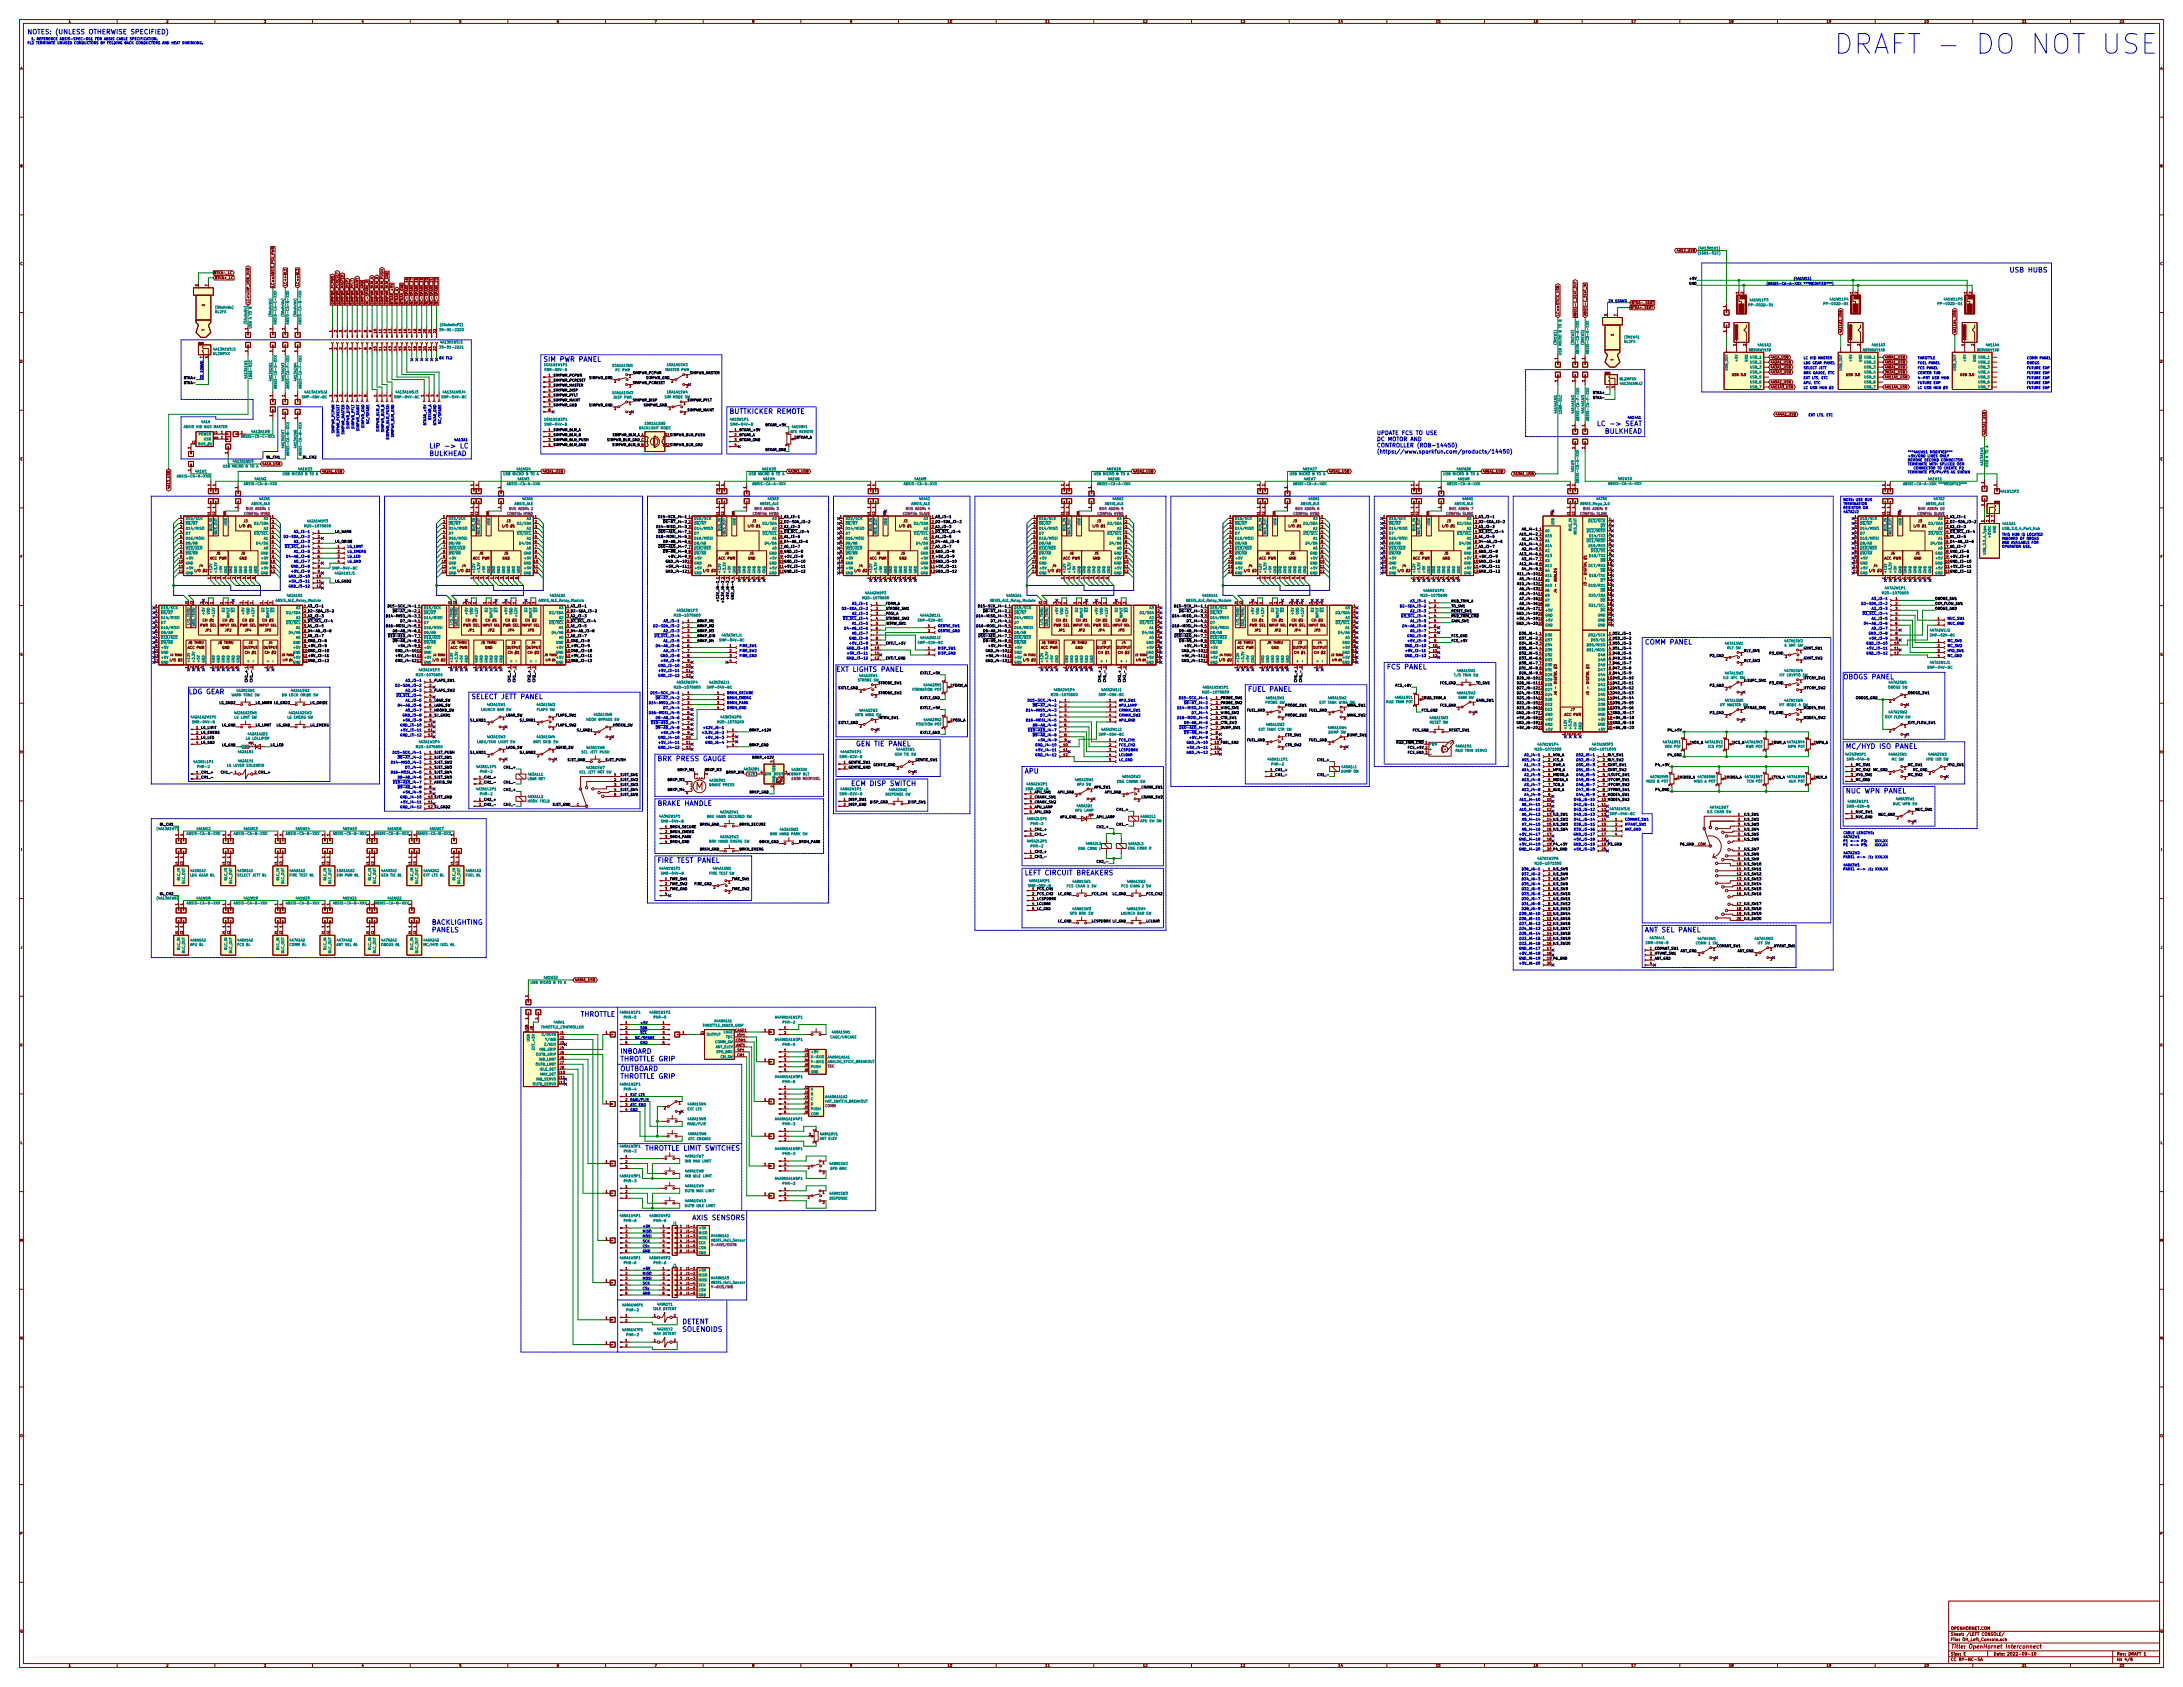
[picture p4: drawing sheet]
<svg xmlns="http://www.w3.org/2000/svg" width="1118mm" height="864mm" viewBox="0 0 1118 864" stroke-linecap="round" stroke-linejoin="round" font-family="sans-serif">
<defs><g id="words">
<text font-size="13.9" fill="#0000c2" x="959" y="28">DRAFT - DO NOT USE</text>
<g font-size="3.5" fill="#0000c2">
<text x="1029" y="139">USB HUBS</text>
<text x="278" y="185">SIM PWR PANEL</text>
<text x="373" y="212">BUTTKICKER REMOTE</text>
<text x="821" y="222">BULKHEAD</text>
<text x="822" y="218">LC -&gt; SEAT</text>
<text x="220" y="230">LIP -&gt; LC</text>
<text x="220" y="233">BULKHEAD</text>
<text x="842" y="330">COMM PANEL</text>
<text x="428" y="344">EXT LIGHTS PANEL</text>
<text x="710" y="343">FCS PANEL</text>
<text x="944" y="348">OBOGS PANEL</text>
<text x="97" y="355">LDG GEAR</text>
<text x="241" y="358">SELECT JETT PANEL</text>
<text x="639" y="354">FUEL PANEL</text>
<text x="438" y="382">GEN TIE PANEL</text>
<text x="945" y="383">MC/HYD ISO PANEL</text>
<text x="337" y="390">BRK PRESS GAUGE</text>
<text x="525" y="396">APU</text>
<text x="436" y="402">ECM DISP SWITCH</text>
<text x="945" y="406">NUC WPN PANEL</text>
<text x="337" y="412">BRAKE HANDLE</text>
<text x="337" y="442">FIRE TEST PANEL</text>
<text x="525" y="448">LEFT CIRCUIT BREAKERS</text>
<text x="221" y="473">BACKLIGHTING</text>
<text x="221" y="477">PANELS</text>
<text x="842" y="477">ANT SEL PANEL</text>
<text x="297" y="520">THROTTLE</text>
<text x="317" y="539">INBOARD</text>
<text x="317" y="543">THROTTLE GRIP</text>
<text x="317" y="548">OUTBOARD</text>
<text x="317" y="552">THROTTLE GRIP</text>
<text x="330" y="589">THROTTLE LIMIT SWITCHES</text>
<text x="354" y="625">AXIS SENSORS</text>
<text x="349" y="678">DETENT</text>
<text x="349" y="682">SOLENOIDS</text>
</g>
<text font-size="3.3" fill="#0000c2" x="14" y="18">NOTES: (UNLESS OTHERWISE SPECIFIED)</text>
<g font-size="2.8" fill="#0000c2">
<text x="705" y="223">UPDATE FCS TO USE</text>
<text x="705" y="226">DC MOTOR AND</text>
<text x="705" y="229">CONTROLLER (ROB-14450)</text>
<text x="705" y="232">(https://www.sparkfun.com/products/14450)</text>
</g>
<text font-size="2.8" fill="#840000" x="999" y="844">Title: OpenHornet Interconnect</text>
<g font-size="2.1" fill="#840000">
<text x="999" y="837">Sheet: /LEFT CONSOLE/</text>
<text x="999" y="834">OPENHORNET.COM</text>
<text x="999" y="840">File: OH_Left_Console.sch</text>
<text x="999" y="850">CC BY-NC-SA</text>
<text x="999" y="847">Size: E</text>
<text x="1021" y="847">Date: 2022-09-10</text>
<text x="1084" y="847">Rev: DRAFT 1</text>
<text x="1084" y="850">Id: 4/6</text>
</g>
<g font-size="1.8" fill="#840000">
<text x="35" y="12">1</text>
<text x="85" y="12">2</text>
<text x="135" y="12">3</text>
<text x="185" y="12">4</text>
<text x="235" y="12">5</text>
<text x="285" y="12">6</text>
<text x="335" y="12">7</text>
<text x="385" y="12">8</text>
<text x="435" y="12">9</text>
<text x="485" y="12">10</text>
<text x="535" y="12">11</text>
<text x="585" y="12">12</text>
<text x="635" y="12">13</text>
<text x="685" y="12">14</text>
<text x="735" y="12">15</text>
<text x="785" y="12">16</text>
<text x="835" y="12">17</text>
<text x="885" y="12">18</text>
<text x="935" y="12">19</text>
<text x="985" y="12">20</text>
<text x="1035" y="12">21</text>
<text x="1085" y="12">22</text>
<text x="10" y="36">A</text>
<text x="1106" y="36">A</text>
<text x="10" y="86">B</text>
<text x="1106" y="86">B</text>
<text x="859" y="129">4A12_USB</text>
<text x="10" y="136">C</text>
<text x="1106" y="136">C</text>
<text x="109" y="140">BTKA-_LC</text>
<text x="110" y="143">BTKA+_LC</text>
<text x="101" y="147" transform="rotate(-90 101 147)">S</text>
<text x="106" y="147" transform="rotate(-90 106 147)">T</text>
<text x="140" y="147" transform="rotate(-90 140 147)">LC&lt;&gt;ABSIS_PSU_PWR</text>
<text x="147" y="147" transform="rotate(-90 147 147)">LC&lt;&gt;BL1</text>
<text x="153" y="147" transform="rotate(-90 153 147)">LC&lt;&gt;BL2</text>
<text x="128" y="155" transform="rotate(-90 128 155)">LC&lt;&gt;UIP_USB_HUB</text>
<text x="171" y="156" transform="rotate(-90 171 156)">SIMPWR_PCPWR</text>
<text x="173" y="156" transform="rotate(-90 173 156)">SIMPWR_PCRESET</text>
<text x="176" y="156" transform="rotate(-90 176 156)">SIMPWR_MASTER</text>
<text x="178" y="156" transform="rotate(-90 178 156)">SIMPWR_DISP</text>
<text x="181" y="156" transform="rotate(-90 181 156)">SIMPWR_PFLT</text>
<text x="184" y="156" transform="rotate(-90 184 156)">SIMPWR_MAINT</text>
<text x="186" y="156" transform="rotate(-90 186 156)">SIMPWR_GND</text>
<text x="189" y="156" transform="rotate(-90 189 156)">NC-SPARE_8</text>
<text x="191" y="156" transform="rotate(-90 191 156)">SIMPWR_BLM_A</text>
<text x="194" y="156" transform="rotate(-90 194 156)">SIMPWR_BLM_B</text>
<text x="196" y="156" transform="rotate(-90 196 156)">SIMPWR_BLM_PUSH</text>
<text x="199" y="156" transform="rotate(-90 199 156)">SIMPWR_BLM_GND</text>
<text x="201" y="156" transform="rotate(-90 201 156)">BTKAR_+5V</text>
<text x="204" y="156" transform="rotate(-90 204 156)">BTKAR_A</text>
<text x="206" y="156" transform="rotate(-90 206 156)">BTKAR_GND</text>
<text x="209" y="156" transform="rotate(-90 209 156)">NC-SPARE_16</text>
<text x="211" y="156" transform="rotate(-90 211 156)">NC-SPARE_17</text>
<text x="214" y="156" transform="rotate(-90 214 156)">NC-SPARE_18</text>
<text x="217" y="156" transform="rotate(-90 217 156)">NC-SPARE_19</text>
<text x="219" y="156" transform="rotate(-90 219 156)">NC-SPARE_20</text>
<text x="222" y="156" transform="rotate(-90 222 156)">NC-SPARE_21</text>
<text x="224" y="156" transform="rotate(-90 224 156)">NC-SPARE_22</text>
<text x="835" y="156">BTKA-_SEAT</text>
<text x="890" y="150" transform="rotate(-90 890 150)">1</text>
<text x="893" y="150" transform="rotate(-90 893 150)">2</text>
<text x="948" y="150" transform="rotate(-90 948 150)">1</text>
<text x="951" y="150" transform="rotate(-90 951 150)">2</text>
<text x="1007" y="150" transform="rotate(-90 1007 150)">1</text>
<text x="1009" y="150" transform="rotate(-90 1009 150)">2</text>
<text x="105" y="157" transform="rotate(-90 105 157)">S</text>
<text x="798" y="162" transform="rotate(-90 798 162)">LC&lt;&gt;STICK_USB</text>
<text x="812" y="162" transform="rotate(-90 812 162)">ABSIS-C_SEAT_IN</text>
<text x="823" y="162" transform="rotate(-90 823 162)">S</text>
<text x="828" y="162" transform="rotate(-90 828 162)">T</text>
<text x="835" y="158">BTKA+_SEAT</text>
<text x="884" y="157" transform="rotate(-90 884 157)">1</text>
<text x="807" y="162" transform="rotate(-90 807 162)">ABSIS-C_SEAT_OUT</text>
<text x="105" y="169" transform="rotate(-90 105 169)">T</text>
<text x="127" y="169" transform="rotate(-90 127 169)">1</text>
<text x="139" y="169" transform="rotate(-90 139 169)">1</text>
<text x="146" y="169" transform="rotate(-90 146 169)">1</text>
<text x="152" y="169" transform="rotate(-90 152 169)">1</text>
<text x="170" y="170" transform="rotate(-90 170 170)">1</text>
<text x="172" y="170" transform="rotate(-90 172 170)">2</text>
<text x="175" y="170" transform="rotate(-90 175 170)">3</text>
<text x="178" y="170" transform="rotate(-90 178 170)">4</text>
<text x="180" y="170" transform="rotate(-90 180 170)">5</text>
<text x="183" y="170" transform="rotate(-90 183 170)">6</text>
<text x="185" y="170" transform="rotate(-90 185 170)">7</text>
<text x="188" y="170" transform="rotate(-90 188 170)">8</text>
<text x="190" y="170" transform="rotate(-90 190 170)">9</text>
<text x="193" y="171" transform="rotate(-90 193 171)">10</text>
<text x="195" y="171" transform="rotate(-90 195 171)">11</text>
<text x="198" y="171" transform="rotate(-90 198 171)">12</text>
<text x="200" y="171" transform="rotate(-90 200 171)">13</text>
<text x="203" y="171" transform="rotate(-90 203 171)">14</text>
<text x="205" y="171" transform="rotate(-90 205 171)">15</text>
<text x="208" y="171" transform="rotate(-90 208 171)">16</text>
<text x="211" y="171" transform="rotate(-90 211 171)">17</text>
<text x="213" y="171" transform="rotate(-90 213 171)">18</text>
<text x="216" y="171" transform="rotate(-90 216 171)">19</text>
<text x="218" y="171" transform="rotate(-90 218 171)">20</text>
<text x="221" y="171" transform="rotate(-90 221 171)">21</text>
<text x="223" y="171" transform="rotate(-90 223 171)">22</text>
<text x="826" y="172" transform="rotate(-90 826 172)">S</text>
<text x="884" y="170" transform="rotate(-90 884 170)">1</text>
<text x="943" y="171" transform="rotate(-90 943 171)">4A11A3_USB</text>
<text x="1001" y="171" transform="rotate(-90 1001 171)">4A11A4_USB</text>
<text x="170" y="179" transform="rotate(-90 170 179)">1</text>
<text x="172" y="179" transform="rotate(-90 172 179)">2</text>
<text x="175" y="179" transform="rotate(-90 175 179)">3</text>
<text x="178" y="179" transform="rotate(-90 178 179)">4</text>
<text x="180" y="179" transform="rotate(-90 180 179)">5</text>
<text x="183" y="179" transform="rotate(-90 183 179)">6</text>
<text x="185" y="179" transform="rotate(-90 185 179)">7</text>
<text x="188" y="179" transform="rotate(-90 188 179)">8</text>
<text x="190" y="179" transform="rotate(-90 190 179)">9</text>
<text x="193" y="179" transform="rotate(-90 193 179)">10</text>
<text x="195" y="179" transform="rotate(-90 195 179)">11</text>
<text x="198" y="179" transform="rotate(-90 198 179)">12</text>
<text x="200" y="179" transform="rotate(-90 200 179)">13</text>
<text x="203" y="179" transform="rotate(-90 203 179)">14</text>
<text x="205" y="179" transform="rotate(-90 205 179)">15</text>
<text x="208" y="179" transform="rotate(-90 208 179)">16</text>
<text x="211" y="179" transform="rotate(-90 211 179)">17</text>
<text x="213" y="179" transform="rotate(-90 213 179)">18</text>
<text x="216" y="179" transform="rotate(-90 216 179)">19</text>
<text x="218" y="179" transform="rotate(-90 218 179)">20</text>
<text x="221" y="179" transform="rotate(-90 221 179)">21</text>
<text x="223" y="179" transform="rotate(-90 223 179)">22</text>
<text x="889" y="177" transform="rotate(-90 889 177)">1</text>
<text x="894" y="177" transform="rotate(-90 894 177)">2</text>
<text x="947" y="177" transform="rotate(-90 947 177)">1</text>
<text x="952" y="177" transform="rotate(-90 952 177)">2</text>
<text x="1006" y="177" transform="rotate(-90 1006 177)">1</text>
<text x="1011" y="177" transform="rotate(-90 1011 177)">2</text>
<text x="10" y="186">D</text>
<text x="104" y="183" transform="rotate(-90 104 183)">T</text>
<text x="106" y="183" transform="rotate(-90 106 183)">S</text>
<text x="127" y="180" transform="rotate(-90 127 180)">1</text>
<text x="139" y="180" transform="rotate(-90 139 180)">1</text>
<text x="146" y="180" transform="rotate(-90 146 180)">1</text>
<text x="152" y="180" transform="rotate(-90 152 180)">1</text>
<text x="797" y="184" transform="rotate(-90 797 184)">1</text>
<text x="806" y="184" transform="rotate(-90 806 184)">1</text>
<text x="811" y="184" transform="rotate(-90 811 184)">1</text>
<text x="826" y="185" transform="rotate(-90 826 185)">T</text>
<text x="906" y="184">4A1A_USB</text>
<text x="965" y="184">4A9A1_USB</text>
<text x="1106" y="186">D</text>
<text x="906" y="191">4A3A3_USB</text>
<text x="906" y="189">4A3A1_USB</text>
<text x="906" y="186">4A2A1_USB</text>
<text x="965" y="191">3A3A1_USB</text>
<text x="965" y="189">4A6A1_USB</text>
<text x="965" y="186">4A5A1_USB</text>
<text x="281" y="193">1</text>
<text x="281" y="195">2</text>
<text x="281" y="198">3</text>
<text x="314" y="196">2</text>
<text x="322" y="193">1</text>
<text x="344" y="196">2</text>
<text x="351" y="193">1</text>
<text x="797" y="195" transform="rotate(-90 797 195)">1</text>
<text x="806" y="195" transform="rotate(-90 806 195)">1</text>
<text x="811" y="195" transform="rotate(-90 811 195)">1</text>
<text x="906" y="196">4A5A2_USB</text>
<text x="965" y="194">4A11A1_USB</text>
<text x="139" y="203" transform="rotate(-90 139 203)">1</text>
<text x="146" y="203" transform="rotate(-90 146 203)">1</text>
<text x="152" y="203" transform="rotate(-90 152 203)">1</text>
<text x="170" y="203" transform="rotate(-90 170 203)">1</text>
<text x="172" y="203" transform="rotate(-90 172 203)">2</text>
<text x="175" y="203" transform="rotate(-90 175 203)">3</text>
<text x="178" y="203" transform="rotate(-90 178 203)">4</text>
<text x="180" y="203" transform="rotate(-90 180 203)">5</text>
<text x="183" y="203" transform="rotate(-90 183 203)">6</text>
<text x="185" y="203" transform="rotate(-90 185 203)">7</text>
<text x="188" y="203" transform="rotate(-90 188 203)">8</text>
<text x="193" y="203" transform="rotate(-90 193 203)">1</text>
<text x="195" y="203" transform="rotate(-90 195 203)">2</text>
<text x="198" y="203" transform="rotate(-90 198 203)">3</text>
<text x="200" y="203" transform="rotate(-90 200 203)">4</text>
<text x="217" y="203" transform="rotate(-90 217 203)">1</text>
<text x="219" y="203" transform="rotate(-90 219 203)">2</text>
<text x="222" y="203" transform="rotate(-90 222 203)">3</text>
<text x="225" y="203" transform="rotate(-90 225 203)">4</text>
<text x="281" y="200">4</text>
<text x="281" y="203">5</text>
<text x="322" y="198">3</text>
<text x="351" y="198">3</text>
<text x="824" y="199" transform="rotate(-90 824 199)">T</text>
<text x="827" y="199" transform="rotate(-90 827 199)">S</text>
<text x="906" y="199">4A11A3_USB</text>
<text x="965" y="199">4A11A4_USB</text>
<text x="281" y="205">6</text>
<text x="281" y="208">7</text>
<text x="314" y="210">2</text>
<text x="322" y="207">1</text>
<text x="342" y="210">2</text>
<text x="350" y="207">1</text>
<text x="139" y="213" transform="rotate(-90 139 213)">1</text>
<text x="146" y="214" transform="rotate(-90 146 214)">1</text>
<text x="152" y="214" transform="rotate(-90 152 214)">1</text>
<text x="281" y="211">8</text>
<text x="322" y="212">3</text>
<text x="350" y="212">3</text>
<text x="909" y="213">4A4A2_USB</text>
<text x="110" y="222">J1</text>
<text x="113" y="222">1</text>
<text x="123" y="222">1</text>
<text x="281" y="221">1</text>
<text x="376" y="221">1</text>
<text x="806" y="218" transform="rotate(-90 806 218)">1</text>
<text x="811" y="218" transform="rotate(-90 811 218)">1</text>
<text x="98" y="227">J2</text>
<text x="113" y="225">1</text>
<text x="281" y="223">2</text>
<text x="281" y="226">3</text>
<text x="376" y="223">2</text>
<text x="376" y="226">3</text>
<text x="404" y="222" transform="rotate(-90 404 222)">1</text>
<text x="1017" y="223" transform="rotate(-90 1017 223)">4A11A1_USB</text>
<text x="98" y="230" transform="rotate(-90 98 230)">1</text>
<text x="117" y="232" transform="rotate(-90 117 232)">1</text>
<text x="281" y="228">4</text>
<text x="376" y="228">4</text>
<text x="404" y="228" transform="rotate(-90 404 228)">3</text>
<text x="806" y="230" transform="rotate(-90 806 230)">1</text>
<text x="811" y="230" transform="rotate(-90 811 230)">1</text>
<text x="10" y="236">E</text>
<text x="134" y="238">4A1A_USB</text>
<text x="1106" y="236">E</text>
<text x="98" y="241" transform="rotate(-90 98 241)">1</text>
<text x="165" y="242">4A2A1_USB</text>
<text x="278" y="242">4A3A1_USB</text>
<text x="403" y="242">4A3A3_USB</text>
<text x="580" y="242">4A5A2_USB</text>
<text x="680" y="242">4A5A1_USB</text>
<text x="759" y="242">4A6A1_USB</text>
<text x="775" y="243">3A3A1_USB</text>
<text x="87" y="250" transform="rotate(-90 87 250)">4A12_USB</text>
<text x="108" y="249" transform="rotate(-90 108 249)">1</text>
<text x="110" y="249" transform="rotate(-90 110 249)">1</text>
<text x="122" y="250" transform="rotate(-90 122 250)">1</text>
<text x="242" y="249" transform="rotate(-90 242 249)">1</text>
<text x="245" y="249" transform="rotate(-90 245 249)">1</text>
<text x="256" y="250" transform="rotate(-90 256 250)">1</text>
<text x="368" y="249" transform="rotate(-90 368 249)">1</text>
<text x="371" y="249" transform="rotate(-90 371 249)">1</text>
<text x="382" y="250" transform="rotate(-90 382 250)">1</text>
<text x="446" y="249" transform="rotate(-90 446 249)">1</text>
<text x="448" y="249" transform="rotate(-90 448 249)">1</text>
<text x="545" y="249" transform="rotate(-90 545 249)">1</text>
<text x="547" y="249" transform="rotate(-90 547 249)">1</text>
<text x="559" y="250" transform="rotate(-90 559 250)">1</text>
<text x="645" y="249" transform="rotate(-90 645 249)">1</text>
<text x="647" y="249" transform="rotate(-90 647 249)">1</text>
<text x="659" y="250" transform="rotate(-90 659 250)">1</text>
<text x="724" y="249" transform="rotate(-90 724 249)">1</text>
<text x="726" y="249" transform="rotate(-90 726 249)">1</text>
<text x="738" y="250" transform="rotate(-90 738 250)">1</text>
<text x="804" y="249" transform="rotate(-90 804 249)">1</text>
<text x="806" y="249" transform="rotate(-90 806 249)">1</text>
<text x="965" y="249" transform="rotate(-90 965 249)">1</text>
<text x="967" y="249" transform="rotate(-90 967 249)">1</text>
<text x="1016" y="247" transform="rotate(-90 1016 247)">1</text>
<text x="1022" y="249" transform="rotate(-90 1022 249)">1</text>
<text x="108" y="264" transform="rotate(-90 108 264)">J1</text>
<text x="108" y="260" transform="rotate(-90 108 260)">1</text>
<text x="110" y="264" transform="rotate(-90 110 264)">J2</text>
<text x="110" y="260" transform="rotate(-90 110 260)">1</text>
<text x="122" y="260" transform="rotate(-90 122 260)">1</text>
<text x="242" y="264" transform="rotate(-90 242 264)">J1</text>
<text x="242" y="260" transform="rotate(-90 242 260)">1</text>
<text x="245" y="264" transform="rotate(-90 245 264)">J2</text>
<text x="245" y="260" transform="rotate(-90 245 260)">1</text>
<text x="256" y="260" transform="rotate(-90 256 260)">1</text>
<text x="368" y="264" transform="rotate(-90 368 264)">J1</text>
<text x="368" y="260" transform="rotate(-90 368 260)">1</text>
<text x="371" y="264" transform="rotate(-90 371 264)">J2</text>
<text x="371" y="260" transform="rotate(-90 371 260)">1</text>
<text x="382" y="260" transform="rotate(-90 382 260)">1</text>
<text x="446" y="264" transform="rotate(-90 446 264)">J1</text>
<text x="446" y="260" transform="rotate(-90 446 260)">1</text>
<text x="448" y="264" transform="rotate(-90 448 264)">J2</text>
<text x="448" y="260" transform="rotate(-90 448 260)">1</text>
<text x="545" y="264" transform="rotate(-90 545 264)">J1</text>
<text x="545" y="260" transform="rotate(-90 545 260)">1</text>
<text x="547" y="264" transform="rotate(-90 547 264)">J2</text>
<text x="547" y="260" transform="rotate(-90 547 260)">1</text>
<text x="559" y="260" transform="rotate(-90 559 260)">1</text>
<text x="645" y="264" transform="rotate(-90 645 264)">J1</text>
<text x="645" y="260" transform="rotate(-90 645 260)">1</text>
<text x="647" y="264" transform="rotate(-90 647 264)">J2</text>
<text x="647" y="260" transform="rotate(-90 647 260)">1</text>
<text x="659" y="260" transform="rotate(-90 659 260)">1</text>
<text x="724" y="264" transform="rotate(-90 724 264)">J1</text>
<text x="724" y="260" transform="rotate(-90 724 260)">1</text>
<text x="726" y="264" transform="rotate(-90 726 264)">J2</text>
<text x="726" y="260" transform="rotate(-90 726 260)">1</text>
<text x="738" y="260" transform="rotate(-90 738 260)">1</text>
<text x="804" y="264" transform="rotate(-90 804 264)">J1</text>
<text x="804" y="260" transform="rotate(-90 804 260)">1</text>
<text x="806" y="264" transform="rotate(-90 806 264)">J2</text>
<text x="806" y="260" transform="rotate(-90 806 260)">1</text>
<text x="965" y="264" transform="rotate(-90 965 264)">J1</text>
<text x="965" y="260" transform="rotate(-90 965 260)">1</text>
<text x="967" y="264" transform="rotate(-90 967 264)">J2</text>
<text x="967" y="260" transform="rotate(-90 967 260)">1</text>
<text x="1016" y="259" transform="rotate(-90 1016 259)">1</text>
<text x="92" y="265">1</text>
<text x="92" y="268">2</text>
<text x="123" y="270">I/O #1</text>
<text x="125" y="267">J3</text>
<text x="139" y="265">1</text>
<text x="139" y="268">2</text>
<text x="227" y="265">1</text>
<text x="227" y="268">2</text>
<text x="258" y="270">I/O #1</text>
<text x="259" y="267">J3</text>
<text x="274" y="265">1</text>
<text x="274" y="268">2</text>
<text x="353" y="265">1</text>
<text x="353" y="268">2</text>
<text x="384" y="270">I/O #1</text>
<text x="385" y="267">J3</text>
<text x="430" y="265">1</text>
<text x="430" y="268">2</text>
<text x="461" y="270">I/O #1</text>
<text x="463" y="267">J3</text>
<text x="529" y="265">1</text>
<text x="529" y="268">2</text>
<text x="560" y="270">I/O #1</text>
<text x="562" y="267">J3</text>
<text x="576" y="265">1</text>
<text x="576" y="268">2</text>
<text x="629" y="265">1</text>
<text x="629" y="268">2</text>
<text x="661" y="270">I/O #1</text>
<text x="662" y="267">J3</text>
<text x="676" y="265">1</text>
<text x="676" y="268">2</text>
<text x="708" y="265">1</text>
<text x="708" y="268">2</text>
<text x="739" y="270">I/O #1</text>
<text x="741" y="267">J3</text>
<text x="824" y="266">1</text>
<text x="824" y="269">2</text>
<text x="949" y="265">1</text>
<text x="949" y="268">2</text>
<text x="981" y="270">I/O #1</text>
<text x="982" y="267">J3</text>
<text x="1016" y="267" transform="rotate(-90 1016 267)">1</text>
<text x="1018" y="267" transform="rotate(-90 1018 267)">2</text>
<text x="1018" y="265" transform="rotate(-90 1018 265)">S</text>
<text x="1021" y="267" transform="rotate(-90 1021 267)">3</text>
<text x="1021" y="265" transform="rotate(-90 1021 265)">T</text>
<text x="92" y="270">3</text>
<text x="92" y="273">4</text>
<text x="92" y="275">5</text>
<text x="139" y="270">3</text>
<text x="139" y="273">4</text>
<text x="139" y="275">5</text>
<text x="163" y="273">1</text>
<text x="163" y="275">2</text>
<text x="227" y="270">3</text>
<text x="227" y="273">4</text>
<text x="227" y="275">5</text>
<text x="274" y="270">3</text>
<text x="274" y="273">4</text>
<text x="274" y="275">5</text>
<text x="353" y="270">3</text>
<text x="353" y="273">4</text>
<text x="353" y="275">5</text>
<text x="430" y="270">3</text>
<text x="430" y="273">4</text>
<text x="430" y="275">5</text>
<text x="529" y="270">3</text>
<text x="529" y="273">4</text>
<text x="529" y="275">5</text>
<text x="576" y="270">3</text>
<text x="576" y="273">4</text>
<text x="576" y="275">5</text>
<text x="629" y="270">3</text>
<text x="629" y="273">4</text>
<text x="629" y="275">5</text>
<text x="676" y="270">3</text>
<text x="676" y="273">4</text>
<text x="676" y="275">5</text>
<text x="708" y="270">3</text>
<text x="708" y="273">4</text>
<text x="708" y="275">5</text>
<text x="788" y="272">1</text>
<text x="788" y="274">2</text>
<text x="824" y="272">3</text>
<text x="824" y="274">4</text>
<text x="949" y="270">3</text>
<text x="949" y="273">4</text>
<text x="949" y="275">5</text>
<text x="92" y="278">6</text>
<text x="92" y="280">7</text>
<text x="139" y="278">6</text>
<text x="139" y="280">7</text>
<text x="163" y="278">3</text>
<text x="163" y="280">4</text>
<text x="173" y="280">1</text>
<text x="227" y="278">6</text>
<text x="227" y="280">7</text>
<text x="274" y="278">6</text>
<text x="274" y="280">7</text>
<text x="353" y="278">6</text>
<text x="353" y="280">7</text>
<text x="430" y="278">6</text>
<text x="430" y="280">7</text>
<text x="529" y="278">6</text>
<text x="529" y="280">7</text>
<text x="576" y="278">6</text>
<text x="576" y="280">7</text>
<text x="629" y="278">6</text>
<text x="629" y="280">7</text>
<text x="676" y="278">6</text>
<text x="676" y="280">7</text>
<text x="708" y="278">6</text>
<text x="708" y="280">7</text>
<text x="788" y="277">3</text>
<text x="788" y="279">4</text>
<text x="788" y="282">5</text>
<text x="824" y="277">5</text>
<text x="824" y="279">6</text>
<text x="824" y="282">7</text>
<text x="949" y="278">6</text>
<text x="949" y="280">7</text>
<text x="10" y="286">F</text>
<text x="92" y="283">8</text>
<text x="92" y="285">9</text>
<text x="108" y="286">ACC PWR</text>
<text x="111" y="284">J6</text>
<text x="123" y="286">GND</text>
<text x="123" y="284">J5</text>
<text x="139" y="283">8</text>
<text x="139" y="285">9</text>
<text x="163" y="283">5</text>
<text x="163" y="285">6</text>
<text x="173" y="283">2</text>
<text x="173" y="285">3</text>
<text x="227" y="283">8</text>
<text x="227" y="285">9</text>
<text x="242" y="286">ACC PWR</text>
<text x="245" y="284">J6</text>
<text x="257" y="286">GND</text>
<text x="258" y="284">J5</text>
<text x="274" y="283">8</text>
<text x="274" y="285">9</text>
<text x="353" y="283">8</text>
<text x="353" y="285">9</text>
<text x="368" y="286">ACC PWR</text>
<text x="371" y="284">J6</text>
<text x="383" y="286">GND</text>
<text x="384" y="284">J5</text>
<text x="430" y="283">8</text>
<text x="430" y="285">9</text>
<text x="445" y="286">ACC PWR</text>
<text x="449" y="284">J6</text>
<text x="460" y="286">GND</text>
<text x="461" y="284">J5</text>
<text x="529" y="283">8</text>
<text x="529" y="285">9</text>
<text x="544" y="286">ACC PWR</text>
<text x="548" y="284">J6</text>
<text x="559" y="286">GND</text>
<text x="560" y="284">J5</text>
<text x="576" y="283">8</text>
<text x="576" y="285">9</text>
<text x="629" y="283">8</text>
<text x="629" y="285">9</text>
<text x="645" y="286">ACC PWR</text>
<text x="648" y="284">J6</text>
<text x="660" y="286">GND</text>
<text x="661" y="284">J5</text>
<text x="676" y="283">8</text>
<text x="676" y="285">9</text>
<text x="708" y="283">8</text>
<text x="708" y="285">9</text>
<text x="723" y="286">ACC PWR</text>
<text x="727" y="284">J6</text>
<text x="738" y="286">GND</text>
<text x="739" y="284">J5</text>
<text x="788" y="284">6</text>
<text x="788" y="287">7</text>
<text x="824" y="284">8</text>
<text x="824" y="287">9</text>
<text x="949" y="283">8</text>
<text x="949" y="285">9</text>
<text x="965" y="286">ACC PWR</text>
<text x="968" y="284">J6</text>
<text x="980" y="286">GND</text>
<text x="981" y="284">J5</text>
<text x="1106" y="286">F</text>
<text x="92" y="288">10</text>
<text x="92" y="291">11</text>
<text x="92" y="293">12</text>
<text x="100" y="293">I/O #2</text>
<text x="102" y="290">J4</text>
<text x="139" y="288">10</text>
<text x="139" y="291">11</text>
<text x="139" y="293">12</text>
<text x="163" y="288">7</text>
<text x="163" y="291">8</text>
<text x="163" y="293">9</text>
<text x="173" y="288">4</text>
<text x="226" y="288">10</text>
<text x="226" y="291">11</text>
<text x="226" y="293">12</text>
<text x="235" y="293">I/O #2</text>
<text x="237" y="290">J4</text>
<text x="273" y="288">10</text>
<text x="273" y="291">11</text>
<text x="273" y="293">12</text>
<text x="352" y="288">10</text>
<text x="352" y="291">11</text>
<text x="352" y="293">12</text>
<text x="361" y="293">I/O #2</text>
<text x="362" y="290">J4</text>
<text x="430" y="288">10</text>
<text x="430" y="291">11</text>
<text x="430" y="293">12</text>
<text x="438" y="293">I/O #2</text>
<text x="440" y="290">J4</text>
<text x="529" y="288">10</text>
<text x="529" y="291">11</text>
<text x="529" y="293">12</text>
<text x="537" y="293">I/O #2</text>
<text x="539" y="290">J4</text>
<text x="576" y="288">10</text>
<text x="576" y="291">11</text>
<text x="576" y="293">12</text>
<text x="629" y="288">10</text>
<text x="629" y="291">11</text>
<text x="629" y="293">12</text>
<text x="638" y="293">I/O #2</text>
<text x="639" y="290">J4</text>
<text x="676" y="288">10</text>
<text x="676" y="291">11</text>
<text x="676" y="293">12</text>
<text x="708" y="288">10</text>
<text x="708" y="291">11</text>
<text x="708" y="293">12</text>
<text x="716" y="293">I/O #2</text>
<text x="718" y="290">J4</text>
<text x="788" y="289">8</text>
<text x="788" y="292">9</text>
<text x="823" y="289">10</text>
<text x="823" y="292">11</text>
<text x="949" y="288">10</text>
<text x="949" y="291">11</text>
<text x="949" y="293">12</text>
<text x="958" y="293">I/O #2</text>
<text x="959" y="290">J4</text>
<text x="108" y="296" transform="rotate(-90 108 296)">1</text>
<text x="110" y="296" transform="rotate(-90 110 296)">2</text>
<text x="113" y="296" transform="rotate(-90 113 296)">3</text>
<text x="115" y="296" transform="rotate(-90 115 296)">4</text>
<text x="118" y="296" transform="rotate(-90 118 296)">1</text>
<text x="120" y="296" transform="rotate(-90 120 296)">2</text>
<text x="123" y="296" transform="rotate(-90 123 296)">3</text>
<text x="125" y="296" transform="rotate(-90 125 296)">4</text>
<text x="128" y="296" transform="rotate(-90 128 296)">5</text>
<text x="131" y="296" transform="rotate(-90 131 296)">6</text>
<text x="162" y="296">10</text>
<text x="162" y="298">11</text>
<text x="242" y="296" transform="rotate(-90 242 296)">1</text>
<text x="245" y="296" transform="rotate(-90 245 296)">2</text>
<text x="247" y="296" transform="rotate(-90 247 296)">3</text>
<text x="250" y="296" transform="rotate(-90 250 296)">4</text>
<text x="252" y="296" transform="rotate(-90 252 296)">1</text>
<text x="255" y="296" transform="rotate(-90 255 296)">2</text>
<text x="258" y="296" transform="rotate(-90 258 296)">3</text>
<text x="260" y="296" transform="rotate(-90 260 296)">4</text>
<text x="263" y="296" transform="rotate(-90 263 296)">5</text>
<text x="265" y="296" transform="rotate(-90 265 296)">6</text>
<text x="368" y="296" transform="rotate(-90 368 296)">1</text>
<text x="371" y="296" transform="rotate(-90 371 296)">2</text>
<text x="373" y="296" transform="rotate(-90 373 296)">3</text>
<text x="376" y="296" transform="rotate(-90 376 296)">4</text>
<text x="378" y="296" transform="rotate(-90 378 296)">1</text>
<text x="381" y="296" transform="rotate(-90 381 296)">2</text>
<text x="383" y="296" transform="rotate(-90 383 296)">3</text>
<text x="386" y="296" transform="rotate(-90 386 296)">4</text>
<text x="388" y="296" transform="rotate(-90 388 296)">5</text>
<text x="391" y="296" transform="rotate(-90 391 296)">6</text>
<text x="446" y="296" transform="rotate(-90 446 296)">1</text>
<text x="448" y="296" transform="rotate(-90 448 296)">2</text>
<text x="451" y="296" transform="rotate(-90 451 296)">3</text>
<text x="453" y="296" transform="rotate(-90 453 296)">4</text>
<text x="456" y="296" transform="rotate(-90 456 296)">1</text>
<text x="458" y="296" transform="rotate(-90 458 296)">2</text>
<text x="461" y="296" transform="rotate(-90 461 296)">3</text>
<text x="463" y="296" transform="rotate(-90 463 296)">4</text>
<text x="466" y="296" transform="rotate(-90 466 296)">5</text>
<text x="468" y="296" transform="rotate(-90 468 296)">6</text>
<text x="545" y="296" transform="rotate(-90 545 296)">1</text>
<text x="547" y="296" transform="rotate(-90 547 296)">2</text>
<text x="550" y="296" transform="rotate(-90 550 296)">3</text>
<text x="552" y="296" transform="rotate(-90 552 296)">4</text>
<text x="555" y="296" transform="rotate(-90 555 296)">1</text>
<text x="557" y="296" transform="rotate(-90 557 296)">2</text>
<text x="560" y="296" transform="rotate(-90 560 296)">3</text>
<text x="562" y="296" transform="rotate(-90 562 296)">4</text>
<text x="565" y="296" transform="rotate(-90 565 296)">5</text>
<text x="567" y="296" transform="rotate(-90 567 296)">6</text>
<text x="645" y="296" transform="rotate(-90 645 296)">1</text>
<text x="647" y="296" transform="rotate(-90 647 296)">2</text>
<text x="650" y="296" transform="rotate(-90 650 296)">3</text>
<text x="653" y="296" transform="rotate(-90 653 296)">4</text>
<text x="655" y="296" transform="rotate(-90 655 296)">1</text>
<text x="658" y="296" transform="rotate(-90 658 296)">2</text>
<text x="660" y="296" transform="rotate(-90 660 296)">3</text>
<text x="663" y="296" transform="rotate(-90 663 296)">4</text>
<text x="665" y="296" transform="rotate(-90 665 296)">5</text>
<text x="668" y="296" transform="rotate(-90 668 296)">6</text>
<text x="724" y="296" transform="rotate(-90 724 296)">1</text>
<text x="726" y="296" transform="rotate(-90 726 296)">2</text>
<text x="729" y="296" transform="rotate(-90 729 296)">3</text>
<text x="731" y="296" transform="rotate(-90 731 296)">4</text>
<text x="734" y="296" transform="rotate(-90 734 296)">1</text>
<text x="736" y="296" transform="rotate(-90 736 296)">2</text>
<text x="739" y="296" transform="rotate(-90 739 296)">3</text>
<text x="741" y="296" transform="rotate(-90 741 296)">4</text>
<text x="744" y="296" transform="rotate(-90 744 296)">5</text>
<text x="747" y="296" transform="rotate(-90 747 296)">6</text>
<text x="788" y="294">10</text>
<text x="788" y="297">11</text>
<text x="788" y="299">12</text>
<text x="812" y="299" transform="rotate(-90 812 299)">J3 - DIGITAL #1</text>
<text x="823" y="294">12</text>
<text x="823" y="297">13</text>
<text x="823" y="299">14</text>
<text x="965" y="296" transform="rotate(-90 965 296)">1</text>
<text x="967" y="296" transform="rotate(-90 967 296)">2</text>
<text x="970" y="296" transform="rotate(-90 970 296)">3</text>
<text x="973" y="296" transform="rotate(-90 973 296)">4</text>
<text x="975" y="296" transform="rotate(-90 975 296)">1</text>
<text x="978" y="296" transform="rotate(-90 978 296)">2</text>
<text x="980" y="296" transform="rotate(-90 980 296)">3</text>
<text x="983" y="296" transform="rotate(-90 983 296)">4</text>
<text x="985" y="296" transform="rotate(-90 985 296)">5</text>
<text x="988" y="296" transform="rotate(-90 988 296)">6</text>
<text x="162" y="301">12</text>
<text x="788" y="302">13</text>
<text x="788" y="305">14</text>
<text x="797" y="303" transform="rotate(-90 797 303)">J4 - ANALOG</text>
<text x="823" y="302">15</text>
<text x="823" y="305">16</text>
<text x="80" y="311">1</text>
<text x="96" y="310" transform="rotate(-90 96 310)">J1</text>
<text x="99" y="310" transform="rotate(-90 99 310)">J2</text>
<text x="104" y="309" transform="rotate(-90 104 309)">3</text>
<text x="106" y="309" transform="rotate(-90 106 309)">2</text>
<text x="109" y="309" transform="rotate(-90 109 309)">1</text>
<text x="114" y="309" transform="rotate(-90 114 309)">1</text>
<text x="117" y="309" transform="rotate(-90 117 309)">2</text>
<text x="119" y="309" transform="rotate(-90 119 309)">3</text>
<text x="124" y="309" transform="rotate(-90 124 309)">3</text>
<text x="127" y="309" transform="rotate(-90 127 309)">2</text>
<text x="129" y="309" transform="rotate(-90 129 309)">1</text>
<text x="134" y="309" transform="rotate(-90 134 309)">1</text>
<text x="137" y="309" transform="rotate(-90 137 309)">2</text>
<text x="139" y="309" transform="rotate(-90 139 309)">3</text>
<text x="214" y="311">1</text>
<text x="231" y="310" transform="rotate(-90 231 310)">J1</text>
<text x="233" y="310" transform="rotate(-90 233 310)">J2</text>
<text x="239" y="309" transform="rotate(-90 239 309)">3</text>
<text x="241" y="309" transform="rotate(-90 241 309)">2</text>
<text x="244" y="309" transform="rotate(-90 244 309)">1</text>
<text x="249" y="309" transform="rotate(-90 249 309)">1</text>
<text x="251" y="309" transform="rotate(-90 251 309)">2</text>
<text x="254" y="309" transform="rotate(-90 254 309)">3</text>
<text x="259" y="309" transform="rotate(-90 259 309)">3</text>
<text x="261" y="309" transform="rotate(-90 261 309)">2</text>
<text x="264" y="309" transform="rotate(-90 264 309)">1</text>
<text x="269" y="309" transform="rotate(-90 269 309)">1</text>
<text x="272" y="309" transform="rotate(-90 272 309)">2</text>
<text x="274" y="309" transform="rotate(-90 274 309)">3</text>
<text x="448" y="310">1</text>
<text x="516" y="311">1</text>
<text x="533" y="310" transform="rotate(-90 533 310)">J1</text>
<text x="536" y="310" transform="rotate(-90 536 310)">J2</text>
<text x="541" y="309" transform="rotate(-90 541 309)">3</text>
<text x="543" y="309" transform="rotate(-90 543 309)">2</text>
<text x="546" y="309" transform="rotate(-90 546 309)">1</text>
<text x="551" y="309" transform="rotate(-90 551 309)">1</text>
<text x="553" y="309" transform="rotate(-90 553 309)">2</text>
<text x="556" y="309" transform="rotate(-90 556 309)">3</text>
<text x="561" y="309" transform="rotate(-90 561 309)">3</text>
<text x="564" y="309" transform="rotate(-90 564 309)">2</text>
<text x="566" y="309" transform="rotate(-90 566 309)">1</text>
<text x="571" y="309" transform="rotate(-90 571 309)">1</text>
<text x="574" y="309" transform="rotate(-90 574 309)">2</text>
<text x="576" y="309" transform="rotate(-90 576 309)">3</text>
<text x="593" y="311">1</text>
<text x="617" y="311">1</text>
<text x="633" y="310" transform="rotate(-90 633 310)">J1</text>
<text x="636" y="310" transform="rotate(-90 636 310)">J2</text>
<text x="641" y="309" transform="rotate(-90 641 309)">3</text>
<text x="644" y="309" transform="rotate(-90 644 309)">2</text>
<text x="646" y="309" transform="rotate(-90 646 309)">1</text>
<text x="651" y="309" transform="rotate(-90 651 309)">1</text>
<text x="654" y="309" transform="rotate(-90 654 309)">2</text>
<text x="656" y="309" transform="rotate(-90 656 309)">3</text>
<text x="661" y="309" transform="rotate(-90 661 309)">3</text>
<text x="664" y="309" transform="rotate(-90 664 309)">2</text>
<text x="666" y="309" transform="rotate(-90 666 309)">1</text>
<text x="672" y="309" transform="rotate(-90 672 309)">1</text>
<text x="674" y="309" transform="rotate(-90 674 309)">2</text>
<text x="677" y="309" transform="rotate(-90 677 309)">3</text>
<text x="693" y="311">1</text>
<text x="734" y="308">1</text>
<text x="734" y="311">2</text>
<text x="788" y="307">15</text>
<text x="788" y="310">16</text>
<text x="823" y="307">17</text>
<text x="823" y="310">18</text>
<text x="970" y="307">1</text>
<text x="970" y="310">2</text>
<text x="80" y="313">2</text>
<text x="80" y="316">3</text>
<text x="214" y="313">2</text>
<text x="214" y="316">3</text>
<text x="448" y="312">2</text>
<text x="448" y="315">3</text>
<text x="448" y="317">4</text>
<text x="516" y="313">2</text>
<text x="516" y="316">3</text>
<text x="593" y="313">2</text>
<text x="593" y="316">3</text>
<text x="617" y="313">2</text>
<text x="617" y="316">3</text>
<text x="693" y="313">2</text>
<text x="693" y="316">3</text>
<text x="734" y="313">3</text>
<text x="734" y="316">4</text>
<text x="788" y="312">17</text>
<text x="788" y="315">18</text>
<text x="788" y="317">19</text>
<text x="823" y="312">19</text>
<text x="823" y="315">20</text>
<text x="823" y="317">21</text>
<text x="970" y="312">3</text>
<text x="970" y="315">4</text>
<text x="970" y="317">5</text>
<text x="992" y="317">1</text>
<text x="80" y="319">4</text>
<text x="80" y="321">5</text>
<text x="80" y="324">6</text>
<text x="103" y="321">PWR SEL</text>
<text x="104" y="318">CH #1</text>
<text x="105" y="323">JP1</text>
<text x="114" y="318">CH #1</text>
<text x="115" y="323">JP2</text>
<text x="123" y="321">PWR SEL</text>
<text x="125" y="318">CH #2</text>
<text x="125" y="323">JP4</text>
<text x="135" y="318">CH #2</text>
<text x="136" y="323">JP5</text>
<text x="214" y="319">4</text>
<text x="214" y="321">5</text>
<text x="214" y="324">6</text>
<text x="237" y="321">PWR SEL</text>
<text x="239" y="318">CH #1</text>
<text x="240" y="323">JP1</text>
<text x="249" y="318">CH #1</text>
<text x="250" y="323">JP2</text>
<text x="258" y="321">PWR SEL</text>
<text x="259" y="318">CH #2</text>
<text x="260" y="323">JP4</text>
<text x="269" y="318">CH #2</text>
<text x="270" y="323">JP5</text>
<text x="352" y="319">1</text>
<text x="352" y="321">2</text>
<text x="352" y="324">3</text>
<text x="448" y="320">5</text>
<text x="448" y="322">6</text>
<text x="475" y="321">1</text>
<text x="475" y="324">2</text>
<text x="516" y="319">4</text>
<text x="516" y="321">5</text>
<text x="516" y="324">6</text>
<text x="540" y="321">PWR SEL</text>
<text x="541" y="318">CH #1</text>
<text x="542" y="323">JP1</text>
<text x="551" y="318">CH #1</text>
<text x="552" y="323">JP2</text>
<text x="560" y="321">PWR SEL</text>
<text x="561" y="318">CH #2</text>
<text x="562" y="323">JP4</text>
<text x="572" y="318">CH #2</text>
<text x="572" y="323">JP5</text>
<text x="593" y="319">4</text>
<text x="593" y="321">5</text>
<text x="593" y="324">6</text>
<text x="617" y="319">4</text>
<text x="617" y="321">5</text>
<text x="617" y="324">6</text>
<text x="640" y="321">PWR SEL</text>
<text x="641" y="318">CH #1</text>
<text x="642" y="323">JP1</text>
<text x="652" y="318">CH #1</text>
<text x="652" y="323">JP2</text>
<text x="660" y="321">PWR SEL</text>
<text x="662" y="318">CH #2</text>
<text x="663" y="323">JP4</text>
<text x="672" y="318">CH #2</text>
<text x="673" y="323">JP5</text>
<text x="693" y="319">4</text>
<text x="693" y="321">5</text>
<text x="693" y="324">6</text>
<text x="734" y="319">5</text>
<text x="734" y="321">6</text>
<text x="734" y="324">7</text>
<text x="788" y="320">20</text>
<text x="823" y="320">22</text>
<text x="970" y="320">6</text>
<text x="970" y="322">7</text>
<text x="992" y="320">2</text>
<text x="80" y="326">7</text>
<text x="80" y="329">8</text>
<text x="97" y="330">J6 THRU</text>
<text x="112" y="330">J5 THRU</text>
<text x="127" y="330">J3</text>
<text x="137" y="330">J4</text>
<text x="214" y="326">7</text>
<text x="214" y="329">8</text>
<text x="231" y="330">J6 THRU</text>
<text x="247" y="330">J5 THRU</text>
<text x="262" y="330">J3</text>
<text x="272" y="330">J4</text>
<text x="352" y="326">4</text>
<text x="352" y="329">5</text>
<text x="448" y="325">7</text>
<text x="448" y="327">8</text>
<text x="448" y="330">9</text>
<text x="516" y="326">7</text>
<text x="516" y="329">8</text>
<text x="534" y="330">J6 THRU</text>
<text x="549" y="330">J5 THRU</text>
<text x="564" y="330">J3</text>
<text x="574" y="330">J4</text>
<text x="593" y="326">7</text>
<text x="593" y="329">8</text>
<text x="617" y="326">7</text>
<text x="617" y="329">8</text>
<text x="634" y="330">J6 THRU</text>
<text x="649" y="330">J5 THRU</text>
<text x="665" y="330">J3</text>
<text x="675" y="330">J4</text>
<text x="693" y="326">7</text>
<text x="693" y="329">8</text>
<text x="734" y="326">8</text>
<text x="734" y="329">9</text>
<text x="788" y="325">1</text>
<text x="788" y="327">2</text>
<text x="788" y="330">3</text>
<text x="970" y="330">10</text>
<text x="970" y="325">8</text>
<text x="970" y="327">9</text>
<text x="992" y="329">1</text>
<text x="10" y="336">G</text>
<text x="79" y="334">10</text>
<text x="80" y="331">9</text>
<text x="96" y="332">ACC PWR</text>
<text x="114" y="332">GND</text>
<text x="125" y="332">OUTPUT</text>
<text x="126" y="335">CH #1</text>
<text x="135" y="332">OUTPUT</text>
<text x="136" y="335">CH #2</text>
<text x="214" y="334">10</text>
<text x="214" y="331">9</text>
<text x="231" y="332">ACC PWR</text>
<text x="248" y="332">GND</text>
<text x="259" y="332">OUTPUT</text>
<text x="260" y="335">CH #1</text>
<text x="269" y="332">OUTPUT</text>
<text x="271" y="335">CH #2</text>
<text x="352" y="331">6</text>
<text x="352" y="334">7</text>
<text x="374" y="331">1</text>
<text x="374" y="334">2</text>
<text x="448" y="332">10</text>
<text x="448" y="335">11</text>
<text x="475" y="332">1</text>
<text x="475" y="335">2</text>
<text x="516" y="334">10</text>
<text x="516" y="331">9</text>
<text x="533" y="332">ACC PWR</text>
<text x="550" y="332">GND</text>
<text x="562" y="332">OUTPUT</text>
<text x="563" y="335">CH #1</text>
<text x="572" y="332">OUTPUT</text>
<text x="573" y="335">CH #2</text>
<text x="592" y="334">10</text>
<text x="593" y="331">9</text>
<text x="616" y="334">10</text>
<text x="617" y="331">9</text>
<text x="633" y="332">ACC PWR</text>
<text x="651" y="332">GND</text>
<text x="662" y="332">OUTPUT</text>
<text x="663" y="335">CH #1</text>
<text x="672" y="332">OUTPUT</text>
<text x="673" y="335">CH #2</text>
<text x="692" y="334">10</text>
<text x="693" y="331">9</text>
<text x="734" y="331">10</text>
<text x="734" y="334">11</text>
<text x="788" y="332">4</text>
<text x="788" y="335">5</text>
<text x="891" y="336">1</text>
<text x="922" y="334">1</text>
<text x="970" y="332">11</text>
<text x="970" y="335">12</text>
<text x="992" y="331">2</text>
<text x="992" y="334">3</text>
<text x="1106" y="336">G</text>
<text x="79" y="336">11</text>
<text x="79" y="339">12</text>
<text x="88" y="339">I/O #2</text>
<text x="214" y="336">11</text>
<text x="214" y="339">12</text>
<text x="222" y="339">I/O #2</text>
<text x="351" y="341">10</text>
<text x="352" y="336">8</text>
<text x="352" y="339">9</text>
<text x="374" y="336">3</text>
<text x="374" y="339">4</text>
<text x="448" y="338">12</text>
<text x="516" y="336">11</text>
<text x="516" y="339">12</text>
<text x="525" y="339">I/O #2</text>
<text x="592" y="336">11</text>
<text x="592" y="339">12</text>
<text x="616" y="336">11</text>
<text x="616" y="339">12</text>
<text x="625" y="339">I/O #2</text>
<text x="692" y="336">11</text>
<text x="692" y="339">12</text>
<text x="734" y="336">12</text>
<text x="788" y="338">6</text>
<text x="788" y="340">7</text>
<text x="883" y="338">2</text>
<text x="891" y="341">3</text>
<text x="914" y="337">2</text>
<text x="922" y="339">3</text>
<text x="992" y="336">4</text>
<text x="96" y="342" transform="rotate(-90 96 342)">1</text>
<text x="99" y="342" transform="rotate(-90 99 342)">2</text>
<text x="101" y="342" transform="rotate(-90 101 342)">3</text>
<text x="104" y="342" transform="rotate(-90 104 342)">4</text>
<text x="109" y="342" transform="rotate(-90 109 342)">1</text>
<text x="112" y="342" transform="rotate(-90 112 342)">2</text>
<text x="114" y="342" transform="rotate(-90 114 342)">3</text>
<text x="117" y="342" transform="rotate(-90 117 342)">4</text>
<text x="119" y="342" transform="rotate(-90 119 342)">5</text>
<text x="122" y="342" transform="rotate(-90 122 342)">6</text>
<text x="137" y="342" transform="rotate(-90 137 342)">1</text>
<text x="139" y="342" transform="rotate(-90 139 342)">2</text>
<text x="231" y="342" transform="rotate(-90 231 342)">1</text>
<text x="233" y="342" transform="rotate(-90 233 342)">2</text>
<text x="236" y="342" transform="rotate(-90 236 342)">3</text>
<text x="239" y="342" transform="rotate(-90 239 342)">4</text>
<text x="244" y="342" transform="rotate(-90 244 342)">1</text>
<text x="246" y="342" transform="rotate(-90 246 342)">2</text>
<text x="249" y="342" transform="rotate(-90 249 342)">3</text>
<text x="251" y="342" transform="rotate(-90 251 342)">4</text>
<text x="254" y="342" transform="rotate(-90 254 342)">5</text>
<text x="256" y="342" transform="rotate(-90 256 342)">6</text>
<text x="351" y="344">11</text>
<text x="351" y="346">12</text>
<text x="533" y="342" transform="rotate(-90 533 342)">1</text>
<text x="536" y="342" transform="rotate(-90 536 342)">2</text>
<text x="538" y="342" transform="rotate(-90 538 342)">3</text>
<text x="541" y="342" transform="rotate(-90 541 342)">4</text>
<text x="546" y="342" transform="rotate(-90 546 342)">1</text>
<text x="548" y="342" transform="rotate(-90 548 342)">2</text>
<text x="551" y="342" transform="rotate(-90 551 342)">3</text>
<text x="553" y="342" transform="rotate(-90 553 342)">4</text>
<text x="556" y="342" transform="rotate(-90 556 342)">5</text>
<text x="559" y="342" transform="rotate(-90 559 342)">6</text>
<text x="633" y="342" transform="rotate(-90 633 342)">1</text>
<text x="636" y="342" transform="rotate(-90 636 342)">2</text>
<text x="639" y="342" transform="rotate(-90 639 342)">3</text>
<text x="641" y="342" transform="rotate(-90 641 342)">4</text>
<text x="646" y="342" transform="rotate(-90 646 342)">1</text>
<text x="649" y="342" transform="rotate(-90 649 342)">2</text>
<text x="651" y="342" transform="rotate(-90 651 342)">3</text>
<text x="654" y="342" transform="rotate(-90 654 342)">4</text>
<text x="656" y="342" transform="rotate(-90 656 342)">5</text>
<text x="659" y="342" transform="rotate(-90 659 342)">6</text>
<text x="674" y="342" transform="rotate(-90 674 342)">1</text>
<text x="677" y="342" transform="rotate(-90 677 342)">2</text>
<text x="788" y="348">10</text>
<text x="788" y="343">8</text>
<text x="788" y="345">9</text>
<text x="220" y="349">1</text>
<text x="220" y="352">2</text>
<text x="448" y="352">1</text>
<text x="484" y="349" transform="rotate(-90 484 349)">1</text>
<text x="788" y="350">11</text>
<text x="788" y="353">12</text>
<text x="883" y="353">2</text>
<text x="891" y="351">1</text>
<text x="914" y="352">2</text>
<text x="922" y="350">1</text>
<text x="220" y="354">3</text>
<text x="220" y="357">4</text>
<text x="220" y="359">5</text>
<text x="352" y="355">1</text>
<text x="352" y="358">2</text>
<text x="367" y="355">1</text>
<text x="367" y="358">2</text>
<text x="440" y="355">2</text>
<text x="448" y="357">3</text>
<text x="484" y="355" transform="rotate(-90 484 355)">3</text>
<text x="545" y="359">1</text>
<text x="568" y="359">1</text>
<text x="622" y="358">1</text>
<text x="725" y="355" transform="rotate(-90 725 355)">1</text>
<text x="788" y="355">13</text>
<text x="788" y="358">14</text>
<text x="797" y="355" transform="rotate(-90 797 355)">J6 - DIGITAL #3</text>
<text x="813" y="355" transform="rotate(-90 813 355)">J5 - DIGITAL #2</text>
<text x="891" y="356">3</text>
<text x="922" y="355">3</text>
<text x="967" y="360">2</text>
<text x="975" y="357">1</text>
<text x="220" y="362">6</text>
<text x="220" y="364">7</text>
<text x="352" y="360">3</text>
<text x="352" y="363">4</text>
<text x="352" y="366">5</text>
<text x="367" y="360">3</text>
<text x="367" y="363">4</text>
<text x="545" y="362">2</text>
<text x="545" y="364">3</text>
<text x="568" y="362">2</text>
<text x="568" y="364">3</text>
<text x="622" y="360">2</text>
<text x="622" y="363">3</text>
<text x="622" y="366">4</text>
<text x="656" y="363">1</text>
<text x="688" y="363">1</text>
<text x="725" y="362" transform="rotate(-90 725 362)">3</text>
<text x="746" y="363">2</text>
<text x="754" y="361">1</text>
<text x="788" y="360">15</text>
<text x="788" y="363">16</text>
<text x="788" y="366">17</text>
<text x="804" y="364">J7</text>
<text x="891" y="365">1</text>
<text x="922" y="365">1</text>
<text x="975" y="362">3</text>
<text x="219" y="372">10</text>
<text x="220" y="367">8</text>
<text x="220" y="369">9</text>
<text x="250" y="371">2</text>
<text x="257" y="369">1</text>
<text x="275" y="371">2</text>
<text x="283" y="369">1</text>
<text x="352" y="368">6</text>
<text x="352" y="371">7</text>
<text x="448" y="370">1</text>
<text x="484" y="367" transform="rotate(-90 484 367)">1</text>
<text x="545" y="367">4</text>
<text x="545" y="369">5</text>
<text x="545" y="372">6</text>
<text x="568" y="367">4</text>
<text x="568" y="369">5</text>
<text x="622" y="368">5</text>
<text x="622" y="371">6</text>
<text x="648" y="366">2</text>
<text x="656" y="369">3</text>
<text x="680" y="366">2</text>
<text x="688" y="369">3</text>
<text x="754" y="366">3</text>
<text x="788" y="368">18</text>
<text x="788" y="371">19</text>
<text x="801" y="366">ACC PWR</text>
<text x="883" y="367">2</text>
<text x="891" y="370">3</text>
<text x="914" y="367">2</text>
<text x="922" y="370">3</text>
<text x="100" y="373">1</text>
<text x="100" y="376">2</text>
<text x="219" y="374">11</text>
<text x="219" y="377">12</text>
<text x="257" y="374">3</text>
<text x="283" y="374">3</text>
<text x="304" y="376">2</text>
<text x="312" y="374">1</text>
<text x="352" y="373">8</text>
<text x="352" y="376">9</text>
<text x="375" y="374">1</text>
<text x="375" y="377">2</text>
<text x="440" y="372">2</text>
<text x="448" y="375">3</text>
<text x="484" y="373" transform="rotate(-90 484 373)">3</text>
<text x="545" y="374">7</text>
<text x="545" y="377">8</text>
<text x="622" y="373">7</text>
<text x="622" y="376">8</text>
<text x="788" y="373">20</text>
<text x="801" y="376" transform="rotate(-90 801 376)">1</text>
<text x="804" y="376" transform="rotate(-90 804 376)">2</text>
<text x="806" y="376" transform="rotate(-90 806 376)">3</text>
<text x="809" y="376" transform="rotate(-90 809 376)">4</text>
<text x="967" y="375">2</text>
<text x="975" y="372">1</text>
<text x="975" y="377">3</text>
<text x="100" y="378">3</text>
<text x="100" y="381">4</text>
<text x="312" y="379">3</text>
<text x="351" y="378">10</text>
<text x="351" y="381">11</text>
<text x="351" y="383">12</text>
<text x="375" y="379">3</text>
<text x="375" y="382">4</text>
<text x="544" y="382">10</text>
<text x="545" y="379">9</text>
<text x="568" y="379">1</text>
<text x="568" y="382">2</text>
<text x="622" y="383">11</text>
<text x="622" y="378">9</text>
<text x="648" y="381">2</text>
<text x="656" y="379">1</text>
<text x="656" y="384">3</text>
<text x="680" y="381">2</text>
<text x="688" y="379">1</text>
<text x="688" y="384">3</text>
<text x="862" y="378" transform="rotate(-90 862 378)">1</text>
<text x="884" y="378" transform="rotate(-90 884 378)">1</text>
<text x="904" y="378" transform="rotate(-90 904 378)">1</text>
<text x="926" y="378" transform="rotate(-90 926 378)">1</text>
<text x="10" y="386">H</text>
<text x="220" y="386">1</text>
<text x="220" y="388">2</text>
<text x="250" y="388">2</text>
<text x="257" y="385">1</text>
<text x="275" y="388">2</text>
<text x="283" y="385">1</text>
<text x="544" y="385">11</text>
<text x="544" y="387">12</text>
<text x="568" y="385">3</text>
<text x="568" y="387">4</text>
<text x="568" y="390">5</text>
<text x="622" y="386">12</text>
<text x="793" y="387">1</text>
<text x="793" y="390">2</text>
<text x="821" y="387">1</text>
<text x="821" y="390">2</text>
<text x="862" y="385" transform="rotate(-90 862 385)">3</text>
<text x="884" y="385" transform="rotate(-90 884 385)">3</text>
<text x="904" y="385" transform="rotate(-90 904 385)">3</text>
<text x="926" y="385" transform="rotate(-90 926 385)">3</text>
<text x="1106" y="386">H</text>
<text x="100" y="396">1</text>
<text x="220" y="391">3</text>
<text x="220" y="393">4</text>
<text x="220" y="396">5</text>
<text x="257" y="390">3</text>
<text x="283" y="390">3</text>
<text x="389" y="396">4</text>
<text x="396" y="390" transform="rotate(-90 396 390)">3</text>
<text x="402" y="396">1</text>
<text x="432" y="391">1</text>
<text x="432" y="393">2</text>
<text x="459" y="394">2</text>
<text x="467" y="391">1</text>
<text x="650" y="395">1</text>
<text x="793" y="392">3</text>
<text x="793" y="395">4</text>
<text x="821" y="392">3</text>
<text x="821" y="395">4</text>
<text x="948" y="392">1</text>
<text x="948" y="395">2</text>
<text x="975" y="394">1</text>
<text x="995" y="394">1</text>
<text x="100" y="399">2</text>
<text x="220" y="399">6</text>
<text x="220" y="401">7</text>
<text x="245" y="399">1</text>
<text x="245" y="401">2</text>
<text x="314" y="397">1</text>
<text x="314" y="400">2</text>
<text x="351" y="402">3</text>
<text x="357" y="397" transform="rotate(-90 357 397)">1</text>
<text x="362" y="397" transform="rotate(-90 362 397)">2</text>
<text x="467" y="396">3</text>
<text x="650" y="397">2</text>
<text x="793" y="397">5</text>
<text x="793" y="400">6</text>
<text x="821" y="397">5</text>
<text x="821" y="400">6</text>
<text x="856" y="396" transform="rotate(-90 856 396)">1</text>
<text x="880" y="396" transform="rotate(-90 880 396)">1</text>
<text x="904" y="396" transform="rotate(-90 904 396)">1</text>
<text x="926" y="396" transform="rotate(-90 926 396)">1</text>
<text x="948" y="397">3</text>
<text x="948" y="400">4</text>
<text x="967" y="396">2</text>
<text x="975" y="399">3</text>
<text x="988" y="396">2</text>
<text x="995" y="399">3</text>
<text x="220" y="404">8</text>
<text x="220" y="406">9</text>
<text x="314" y="402">3</text>
<text x="314" y="405">4</text>
<text x="314" y="407">5</text>
<text x="351" y="407">4</text>
<text x="396" y="403" transform="rotate(-90 396 403)">2</text>
<text x="527" y="406">1</text>
<text x="551" y="408">2</text>
<text x="558" y="405">1</text>
<text x="575" y="408">2</text>
<text x="582" y="405">1</text>
<text x="793" y="402">7</text>
<text x="793" y="405">8</text>
<text x="793" y="407">9</text>
<text x="821" y="402">7</text>
<text x="821" y="405">8</text>
<text x="821" y="407">9</text>
<text x="856" y="402" transform="rotate(-90 856 402)">3</text>
<text x="880" y="402" transform="rotate(-90 880 402)">3</text>
<text x="904" y="402" transform="rotate(-90 904 402)">3</text>
<text x="926" y="402" transform="rotate(-90 926 402)">3</text>
<text x="219" y="411">11</text>
<text x="245" y="410">1</text>
<text x="245" y="412">2</text>
<text x="295" y="412">C</text>
<text x="432" y="410">1</text>
<text x="432" y="412">2</text>
<text x="527" y="409">2</text>
<text x="527" y="411">3</text>
<text x="527" y="414">4</text>
<text x="558" y="410">3</text>
<text x="582" y="410">3</text>
<text x="792" y="410">10</text>
<text x="792" y="412">11</text>
<text x="820" y="412">11</text>
<text x="527" y="416">5</text>
<text x="792" y="415">12</text>
<text x="820" y="415">12</text>
<text x="820" y="418">13</text>
<text x="890" y="418">1</text>
<text x="948" y="416">1</text>
<text x="948" y="419">2</text>
<text x="971" y="419">2</text>
<text x="979" y="417">1</text>
<text x="341" y="424">1</text>
<text x="527" y="425">1</text>
<text x="820" y="420">14</text>
<text x="820" y="423">15</text>
<text x="820" y="425">16</text>
<text x="827" y="420">1</text>
<text x="827" y="423">2</text>
<text x="827" y="425">3</text>
<text x="890" y="420">2</text>
<text x="890" y="423">3</text>
<text x="890" y="425">4</text>
<text x="979" y="422">3</text>
<text x="91" y="428" transform="rotate(-90 91 428)">1</text>
<text x="94" y="428" transform="rotate(-90 94 428)">1</text>
<text x="115" y="428" transform="rotate(-90 115 428)">1</text>
<text x="118" y="428" transform="rotate(-90 118 428)">1</text>
<text x="142" y="428" transform="rotate(-90 142 428)">1</text>
<text x="145" y="428" transform="rotate(-90 145 428)">1</text>
<text x="166" y="428" transform="rotate(-90 166 428)">1</text>
<text x="169" y="428" transform="rotate(-90 169 428)">1</text>
<text x="189" y="428" transform="rotate(-90 189 428)">1</text>
<text x="192" y="428" transform="rotate(-90 192 428)">1</text>
<text x="211" y="428" transform="rotate(-90 211 428)">1</text>
<text x="213" y="428" transform="rotate(-90 213 428)">1</text>
<text x="232" y="428" transform="rotate(-90 232 428)">1</text>
<text x="341" y="426">2</text>
<text x="341" y="429">3</text>
<text x="341" y="432">4</text>
<text x="527" y="428">2</text>
<text x="792" y="428">17</text>
<text x="792" y="430">18</text>
<text x="820" y="428">17</text>
<text x="820" y="430">18</text>
<text x="827" y="428">4</text>
<text x="890" y="428">5</text>
<text x="890" y="430">6</text>
<text x="11" y="436">I</text>
<text x="527" y="437">1</text>
<text x="820" y="435">20</text>
<text x="869" y="433">COM</text>
<text x="890" y="435">7</text>
<text x="890" y="438">8</text>
<text x="1106" y="436">I</text>
<text x="91" y="443" transform="rotate(-90 91 443)">J1</text>
<text x="91" y="439" transform="rotate(-90 91 439)">1</text>
<text x="94" y="443" transform="rotate(-90 94 443)">J2</text>
<text x="94" y="439" transform="rotate(-90 94 439)">1</text>
<text x="115" y="443" transform="rotate(-90 115 443)">J1</text>
<text x="115" y="439" transform="rotate(-90 115 439)">1</text>
<text x="118" y="443" transform="rotate(-90 118 443)">J2</text>
<text x="118" y="439" transform="rotate(-90 118 439)">1</text>
<text x="142" y="443" transform="rotate(-90 142 443)">J1</text>
<text x="142" y="439" transform="rotate(-90 142 439)">1</text>
<text x="145" y="443" transform="rotate(-90 145 443)">J2</text>
<text x="145" y="439" transform="rotate(-90 145 439)">1</text>
<text x="166" y="443" transform="rotate(-90 166 443)">J1</text>
<text x="166" y="439" transform="rotate(-90 166 439)">1</text>
<text x="169" y="443" transform="rotate(-90 169 443)">J2</text>
<text x="169" y="439" transform="rotate(-90 169 439)">1</text>
<text x="189" y="443" transform="rotate(-90 189 443)">J1</text>
<text x="189" y="439" transform="rotate(-90 189 439)">1</text>
<text x="192" y="443" transform="rotate(-90 192 443)">J2</text>
<text x="192" y="439" transform="rotate(-90 192 439)">1</text>
<text x="211" y="443" transform="rotate(-90 211 443)">J1</text>
<text x="211" y="439" transform="rotate(-90 211 439)">1</text>
<text x="213" y="443" transform="rotate(-90 213 443)">J2</text>
<text x="213" y="439" transform="rotate(-90 213 439)">1</text>
<text x="232" y="443" transform="rotate(-90 232 443)">J1</text>
<text x="232" y="439" transform="rotate(-90 232 439)">1</text>
<text x="235" y="443" transform="rotate(-90 235 443)">J2</text>
<text x="235" y="439" transform="rotate(-90 235 439)">1</text>
<text x="527" y="439">2</text>
<text x="889" y="443">10</text>
<text x="890" y="440">9</text>
<text x="793" y="446">1</text>
<text x="793" y="448">2</text>
<text x="889" y="446">11</text>
<text x="889" y="448">12</text>
<text x="341" y="451">1</text>
<text x="341" y="453">2</text>
<text x="341" y="456">3</text>
<text x="365" y="455">2</text>
<text x="373" y="452">1</text>
<text x="528" y="456">1</text>
<text x="793" y="451">3</text>
<text x="793" y="453">4</text>
<text x="793" y="456">5</text>
<text x="889" y="451">13</text>
<text x="889" y="453">14</text>
<text x="889" y="456">15</text>
<text x="341" y="458">4</text>
<text x="373" y="457">3</text>
<text x="528" y="458">2</text>
<text x="528" y="461">3</text>
<text x="793" y="458">6</text>
<text x="793" y="461">7</text>
<text x="889" y="458">16</text>
<text x="91" y="463" transform="rotate(-90 91 463)">1</text>
<text x="94" y="463" transform="rotate(-90 94 463)">1</text>
<text x="115" y="463" transform="rotate(-90 115 463)">1</text>
<text x="118" y="463" transform="rotate(-90 118 463)">1</text>
<text x="142" y="463" transform="rotate(-90 142 463)">1</text>
<text x="145" y="463" transform="rotate(-90 145 463)">1</text>
<text x="166" y="463" transform="rotate(-90 166 463)">1</text>
<text x="169" y="463" transform="rotate(-90 169 463)">1</text>
<text x="189" y="463" transform="rotate(-90 189 463)">1</text>
<text x="192" y="463" transform="rotate(-90 192 463)">1</text>
<text x="211" y="463" transform="rotate(-90 211 463)">1</text>
<text x="528" y="463">4</text>
<text x="528" y="466">5</text>
<text x="793" y="463">8</text>
<text x="793" y="466">9</text>
<text x="889" y="463">17</text>
<text x="889" y="466">18</text>
<text x="889" y="468">19</text>
<text x="889" y="471">20</text>
<text x="91" y="478" transform="rotate(-90 91 478)">J1</text>
<text x="91" y="475" transform="rotate(-90 91 475)">1</text>
<text x="94" y="478" transform="rotate(-90 94 478)">J2</text>
<text x="94" y="475" transform="rotate(-90 94 475)">1</text>
<text x="115" y="478" transform="rotate(-90 115 478)">J1</text>
<text x="115" y="475" transform="rotate(-90 115 475)">1</text>
<text x="118" y="478" transform="rotate(-90 118 478)">J2</text>
<text x="118" y="475" transform="rotate(-90 118 475)">1</text>
<text x="142" y="478" transform="rotate(-90 142 478)">J1</text>
<text x="142" y="475" transform="rotate(-90 142 475)">1</text>
<text x="145" y="478" transform="rotate(-90 145 478)">J2</text>
<text x="145" y="475" transform="rotate(-90 145 475)">1</text>
<text x="166" y="478" transform="rotate(-90 166 478)">J1</text>
<text x="166" y="475" transform="rotate(-90 166 475)">1</text>
<text x="169" y="478" transform="rotate(-90 169 478)">J2</text>
<text x="169" y="475" transform="rotate(-90 169 475)">1</text>
<text x="189" y="478" transform="rotate(-90 189 478)">J1</text>
<text x="189" y="475" transform="rotate(-90 189 475)">1</text>
<text x="192" y="478" transform="rotate(-90 192 478)">J2</text>
<text x="192" y="475" transform="rotate(-90 192 475)">1</text>
<text x="211" y="478" transform="rotate(-90 211 478)">J1</text>
<text x="211" y="475" transform="rotate(-90 211 475)">1</text>
<text x="213" y="478" transform="rotate(-90 213 478)">J2</text>
<text x="213" y="475" transform="rotate(-90 213 475)">1</text>
<text x="11" y="486">J</text>
<text x="1106" y="486">J</text>
<text x="792" y="486">17</text>
<text x="792" y="489">18</text>
<text x="845" y="486">1</text>
<text x="845" y="489">2</text>
<text x="845" y="491">3</text>
<text x="869" y="489">2</text>
<text x="877" y="487">1</text>
<text x="877" y="492">3</text>
<text x="899" y="489">2</text>
<text x="906" y="487">1</text>
<text x="906" y="492">3</text>
<text x="792" y="494">20</text>
<text x="845" y="494">4</text>
<text x="294" y="502">4A9A1_USB</text>
<text x="270" y="510" transform="rotate(-90 270 510)">1</text>
<text x="270" y="522" transform="rotate(-90 270 522)">1</text>
<text x="275" y="522" transform="rotate(-90 275 522)">1</text>
<text x="273" y="527" transform="rotate(-90 273 527)">J8</text>
<text x="320" y="524">1</text>
<text x="320" y="527">2</text>
<text x="339" y="524">1</text>
<text x="339" y="527">2</text>
<text x="401" y="527">1</text>
<text x="270" y="528" transform="rotate(-90 270 528)">USB</text>
<text x="287" y="529">J1</text>
<text x="287" y="532">J2</text>
<text x="310" y="529">1</text>
<text x="320" y="529">3</text>
<text x="320" y="532">4</text>
<text x="339" y="529">3</text>
<text x="339" y="532">4</text>
<text x="349" y="529">1</text>
<text x="358" y="529">J2</text>
<text x="376" y="528">CAGE1</text>
<text x="377" y="533">COM1</text>
<text x="377" y="531">JOY1</text>
<text x="391" y="528">1</text>
<text x="401" y="529">2</text>
<text x="10" y="536">K</text>
<text x="287" y="534">J3</text>
<text x="287" y="537">J4</text>
<text x="287" y="539">J5</text>
<text x="320" y="534">5</text>
<text x="339" y="534">5</text>
<text x="377" y="536">ANT1</text>
<text x="378" y="538">SP1</text>
<text x="401" y="538">1</text>
<text x="412" y="538">J2</text>
<text x="1106" y="536">K</text>
<text x="287" y="542">J6</text>
<text x="287" y="545">J7</text>
<text x="377" y="541">CM1</text>
<text x="391" y="543">1</text>
<text x="401" y="541">2</text>
<text x="401" y="543">3</text>
<text x="401" y="546">4</text>
<text x="412" y="541">J3</text>
<text x="412" y="543">J4</text>
<text x="412" y="546">J5</text>
<text x="286" y="550">J10</text>
<text x="287" y="547">J9</text>
<text x="401" y="548">5</text>
<text x="412" y="548">J6</text>
<text x="286" y="552">J11</text>
<text x="286" y="555">J12</text>
<text x="401" y="557">1</text>
<text x="412" y="557">J1</text>
<text x="320" y="561">1</text>
<text x="320" y="564">2</text>
<text x="391" y="564">1</text>
<text x="401" y="560">2</text>
<text x="401" y="562">3</text>
<text x="412" y="560">J2</text>
<text x="412" y="562">J3</text>
<text x="310" y="565">1</text>
<text x="320" y="566">3</text>
<text x="320" y="569">4</text>
<text x="340" y="568">2</text>
<text x="347" y="565">1</text>
<text x="401" y="565">4</text>
<text x="401" y="567">5</text>
<text x="401" y="570">6</text>
<text x="412" y="565">J4</text>
<text x="412" y="567">J5</text>
<text x="412" y="570">J6</text>
<text x="347" y="570">3</text>
<text x="391" y="581">1</text>
<text x="401" y="579">1</text>
<text x="401" y="581">2</text>
<text x="414" y="581">2</text>
<text x="418" y="579" transform="rotate(-90 418 579)">1</text>
<text x="10" y="586">L</text>
<text x="401" y="584">3</text>
<text x="418" y="585" transform="rotate(-90 418 585)">3</text>
<text x="1106" y="586">L</text>
<text x="320" y="593">1</text>
<text x="310" y="595">1</text>
<text x="320" y="595">2</text>
<text x="320" y="598">3</text>
<text x="391" y="597">1</text>
<text x="401" y="594">1</text>
<text x="401" y="597">2</text>
<text x="401" y="599">3</text>
<text x="414" y="598">2</text>
<text x="421" y="596">1</text>
<text x="421" y="601">3</text>
<text x="310" y="611">1</text>
<text x="320" y="608">1</text>
<text x="320" y="611">2</text>
<text x="391" y="612">1</text>
<text x="401" y="609">1</text>
<text x="401" y="612">2</text>
<text x="421" y="611">1</text>
<text x="320" y="613">3</text>
<text x="401" y="614">3</text>
<text x="414" y="614">2</text>
<text x="421" y="616">3</text>
<text x="320" y="628">1</text>
<text x="339" y="628">1</text>
<text x="348" y="628">1</text>
<text x="352" y="628">J1-1</text>
<text x="10" y="636">M</text>
<text x="310" y="635">1</text>
<text x="320" y="631">2</text>
<text x="320" y="633">3</text>
<text x="339" y="631">2</text>
<text x="339" y="633">3</text>
<text x="348" y="631">2</text>
<text x="348" y="633">3</text>
<text x="352" y="631">J1-2</text>
<text x="352" y="633">J1-3</text>
<text x="1106" y="636">M</text>
<text x="320" y="636">4</text>
<text x="320" y="639">5</text>
<text x="320" y="641">6</text>
<text x="339" y="636">4</text>
<text x="339" y="639">5</text>
<text x="339" y="641">6</text>
<text x="348" y="636">4</text>
<text x="348" y="639">5</text>
<text x="348" y="641">6</text>
<text x="352" y="636">J1-4</text>
<text x="352" y="639">J1-5</text>
<text x="352" y="641">J1-6</text>
<text x="320" y="650">1</text>
<text x="320" y="653">2</text>
<text x="339" y="650">1</text>
<text x="339" y="653">2</text>
<text x="348" y="650">1</text>
<text x="348" y="653">2</text>
<text x="352" y="650">J1-1</text>
<text x="352" y="653">J1-2</text>
<text x="310" y="656">1</text>
<text x="320" y="655">3</text>
<text x="320" y="658">4</text>
<text x="339" y="655">3</text>
<text x="339" y="658">4</text>
<text x="348" y="655">3</text>
<text x="348" y="658">4</text>
<text x="352" y="655">J1-3</text>
<text x="352" y="658">J1-4</text>
<text x="320" y="660">5</text>
<text x="320" y="663">6</text>
<text x="339" y="660">5</text>
<text x="339" y="663">6</text>
<text x="348" y="660">5</text>
<text x="348" y="663">6</text>
<text x="352" y="660">J1-5</text>
<text x="352" y="663">J1-6</text>
<text x="310" y="675">1</text>
<text x="320" y="674">1</text>
<text x="320" y="677">2</text>
<text x="335" y="674">1</text>
<text x="345" y="674">2</text>
<text x="10" y="686">N</text>
<text x="310" y="688">1</text>
<text x="320" y="687">1</text>
<text x="320" y="689">2</text>
<text x="335" y="687">1</text>
<text x="345" y="687">2</text>
<text x="1106" y="686">N</text>
<text x="10" y="736">O</text>
<text x="1106" y="736">O</text>
<text x="10" y="786">P</text>
<text x="1106" y="786">P</text>
<text x="10" y="836">Q</text>
<text x="1106" y="836">Q</text>
<text x="35" y="853">1</text>
<text x="85" y="853">2</text>
<text x="135" y="853">3</text>
<text x="185" y="853">4</text>
<text x="235" y="853">5</text>
<text x="285" y="853">6</text>
<text x="335" y="853">7</text>
<text x="385" y="853">8</text>
<text x="435" y="853">9</text>
<text x="485" y="853">10</text>
<text x="535" y="853">11</text>
<text x="585" y="853">12</text>
<text x="635" y="853">13</text>
<text x="685" y="853">14</text>
<text x="735" y="853">15</text>
<text x="785" y="853">16</text>
<text x="835" y="853">17</text>
<text x="885" y="853">18</text>
<text x="935" y="853">19</text>
<text x="985" y="853">20</text>
<text x="1035" y="853">21</text>
<text x="1085" y="853">22</text>
</g>
<g font-size="1.8" fill="#0000c2">
<text x="14" y="23">FL2 TERMINATE UNUSED CONDUCTORS BY FOLDING BACK CONDUCTORS AND HEAT SHRINKING.</text>
<text x="15" y="21">1. REFERENCE ABSIS-SPEC-001 FOR ABSIS CABLE SPECIFICATION.</text>
<text x="918" y="143">(4A1W11)</text>
<text x="904" y="146">(ABSIS-CA-A-XXX ***MODIFIED***)</text>
<text x="824" y="155">2X 10AWG</text>
<text x="225" y="184">6X FL2</text>
<text x="923" y="184">LC HID MASTER</text>
<text x="982" y="184">THROTTLE</text>
<text x="1038" y="184">COMM PANEL</text>
<text x="923" y="192">BRK GAUGE, ETC</text>
<text x="923" y="189">SELECT JETT</text>
<text x="923" y="186">LDG GEAR PANEL</text>
<text x="982" y="189">FCS PANEL</text>
<text x="982" y="186">FUEL PANEL</text>
<text x="982" y="192">CENTER TUB</text>
<text x="1038" y="192">FUTURE EXP</text>
<text x="1038" y="189">FUTURE EXP</text>
<text x="1038" y="186">OBOGS</text>
<text x="104" y="194" transform="rotate(-90 104 194)">2X 10AWG</text>
<text x="923" y="194">EXT LTS, ETC</text>
<text x="923" y="197">APU, ETC</text>
<text x="982" y="197">FUTURE EXP</text>
<text x="982" y="194">4-PRT USB HUB</text>
<text x="1038" y="194">FUTURE EXP</text>
<text x="1038" y="197">FUTURE EXP</text>
<text x="923" y="199">LC USB HUB #2</text>
<text x="982" y="199">LC USB HUB #3</text>
<text x="1038" y="199">FUTURE EXP</text>
<text x="221" y="215" transform="rotate(-90 221 215)">BTKAR_A</text>
<text x="833" y="214">4A14A1</text>
<text x="926" y="213">EXT LTS, ETC</text>
<text x="171" y="222" transform="rotate(-90 171 222)">SIMPWR_PCPWR</text>
<text x="179" y="219" transform="rotate(-90 179 219)">SIMPWR_DISP</text>
<text x="181" y="220" transform="rotate(-90 181 220)">SIMPWR_PFLT</text>
<text x="184" y="221" transform="rotate(-90 184 221)">SIMPWR_MAINT</text>
<text x="186" y="219" transform="rotate(-90 186 219)">SIMPWR_GND</text>
<text x="189" y="216" transform="rotate(-90 189 216)">NC/SPARE</text>
<text x="194" y="221" transform="rotate(-90 194 221)">SIMPWR_BLM_A</text>
<text x="197" y="221" transform="rotate(-90 197 221)">SIMPWR_BLM_B</text>
<text x="218" y="217" transform="rotate(-90 218 217)">BTKAR_+5V</text>
<text x="223" y="218" transform="rotate(-90 223 218)">BTKAR_GND</text>
<text x="226" y="216" transform="rotate(-90 226 216)">NC/SPARE</text>
<text x="174" y="224" transform="rotate(-90 174 224)">SIMPWR_PCRESET</text>
<text x="176" y="223" transform="rotate(-90 176 223)">SIMPWR_MASTER</text>
<text x="199" y="225" transform="rotate(-90 199 225)">SIMPWR_BLM_PUSH</text>
<text x="202" y="224" transform="rotate(-90 202 224)">SIMPWR_BLM_GND</text>
<text x="232" y="226">4A13A1</text>
<text x="977" y="232">***4A1W11 MODIFIED***</text>
<text x="977" y="234">+5V/GND LINES ONLY</text>
<text x="977" y="236">REMOVE SECOND CONNECTOR</text>
<text x="977" y="238">TERMINATE WITH SPLICED OEM</text>
<text x="977" y="242">TERMINATE P3/P4/P5 AS SHOWN</text>
<text x="978" y="240">CONNECTOR TO CREATE P2</text>
<text x="944" y="256">NOTE: USE BUS</text>
<text x="944" y="259">TERMINATION</text>
<text x="944" y="261">RESISTOR ON</text>
<text x="944" y="263">4A7A2J2</text>
<text x="148" y="275">D2-SDA_J3-2</text>
<text x="152" y="273">A3_J3-1</text>
<text x="1025" y="274">THIS HUB IS LOCATED</text>
<text x="147" y="280">D3_SCL_J3-4</text>
<text x="152" y="278">A2_J3-3</text>
<text x="178" y="280">LG_LIMIT</text>
<text x="1025" y="276">INBOARD OF OBOGS</text>
<text x="1025" y="278">AND AVAILABLE FOR</text>
<text x="1025" y="280">OPERATOR USE.</text>
<text x="149" y="285">D4-A6_J3-6</text>
<text x="152" y="283">A1_J3-5</text>
<text x="178" y="285">LG_LED</text>
<text x="178" y="283">LG_EMERG</text>
<text x="150" y="291">GND_J3-8</text>
<text x="151" y="293">+5V_J3-9</text>
<text x="152" y="288">A0_J3-7</text>
<text x="149" y="296">GND_J3-10</text>
<text x="150" y="298">+5V_J3-11</text>
<text x="149" y="301">GND_J3-12</text>
<text x="438" y="310">A3_J3-1</text>
<text x="719" y="311">D2-SDA_J3-2</text>
<text x="723" y="308">A3_J3-1</text>
<text x="955" y="310">D2-SDA_J3-2</text>
<text x="960" y="307">A3_J3-1</text>
<text x="433" y="317">D3_SCL_J3-4</text>
<text x="433" y="312">D2-SDA_J3-2</text>
<text x="438" y="315">A2_J3-3</text>
<text x="719" y="316">D3_SCL_J3-4</text>
<text x="723" y="313">A2_J3-3</text>
<text x="955" y="315">D3_SCL_J3-4</text>
<text x="960" y="317">A1_J3-5</text>
<text x="960" y="312">A2_J3-3</text>
<text x="997" y="317">NUC_SW1</text>
<text x="337" y="321">D2-SDA_J3-2</text>
<text x="341" y="324">A2_J3-3</text>
<text x="341" y="319">A3_J3-1</text>
<text x="435" y="322">D4-A6_J3-6</text>
<text x="438" y="320">A1_J3-5</text>
<text x="480" y="321">GENTIE_SW1</text>
<text x="480" y="324">GENTIE_GND</text>
<text x="721" y="321">D4-A6_J3-6</text>
<text x="723" y="319">A1_J3-5</text>
<text x="723" y="324">A0_J3-7</text>
<text x="957" y="320">D4-A6_J3-6</text>
<text x="960" y="322">A0_J3-7</text>
<text x="337" y="326">D3_SCL_J3-4</text>
<text x="341" y="329">A1_J3-5</text>
<text x="436" y="327">GND_J3-8</text>
<text x="437" y="330">+5V_J3-9</text>
<text x="438" y="325">A0_J3-7</text>
<text x="722" y="326">GND_J3-8</text>
<text x="723" y="329">+5V_J3-9</text>
<text x="957" y="330">GND_J3-10</text>
<text x="958" y="325">GND_J3-8</text>
<text x="959" y="327">+5V_J3-9</text>
<text x="997" y="329">MC_SW1</text>
<text x="338" y="331">D4-A6_J3-6</text>
<text x="341" y="334">A0_J3-7</text>
<text x="378" y="334">FIRE_SW2</text>
<text x="378" y="331">FIRE_SW1</text>
<text x="435" y="332">GND_J3-10</text>
<text x="436" y="335">+5V_J3-11</text>
<text x="480" y="332">DISP_SW1</text>
<text x="480" y="335">DISP_GND</text>
<text x="721" y="331">GND_J3-10</text>
<text x="722" y="334">+5V_J3-11</text>
<text x="957" y="335">GND_J3-12</text>
<text x="958" y="332">+5V_J3-11</text>
<text x="997" y="331">MC_SW2</text>
<text x="997" y="334">HYD_SW1</text>
<text x="339" y="341">GND_J3-10</text>
<text x="340" y="336">GND_J3-8</text>
<text x="340" y="339">+5V_J3-9</text>
<text x="378" y="336">FIRE_GND</text>
<text x="435" y="338">GND_J3-12</text>
<text x="721" y="336">GND_J3-12</text>
<text x="339" y="346">GND_J3-12</text>
<text x="339" y="344">+5V_J3-11</text>
<text x="205" y="352">D2-SDA_J3-2</text>
<text x="209" y="349">A3_J3-1</text>
<text x="205" y="357">D3_SCL_J3-4</text>
<text x="209" y="359">A1_J3-5</text>
<text x="209" y="354">A2_J3-3</text>
<text x="336" y="355">D15-SCK_J4-1</text>
<text x="338" y="358">D6-A7_J4-2</text>
<text x="372" y="358">BRKH_EMERG</text>
<text x="372" y="355">BRKH_SECURE</text>
<text x="529" y="359">D15-SCK_J4-1</text>
<text x="573" y="359">APU_SW1</text>
<text x="606" y="358">D15-SCK_J4-1</text>
<text x="206" y="362">D4-A6_J3-6</text>
<text x="209" y="364">A0_J3-7</text>
<text x="335" y="366">D16-MOSI_J4-5</text>
<text x="335" y="360">D14-MISO_J4-3</text>
<text x="341" y="363">D7_J4-4</text>
<text x="372" y="360">BRKH_PARK</text>
<text x="372" y="363">BRKH_GND</text>
<text x="528" y="364">D14-MISO_J4-3</text>
<text x="531" y="362">D6-A7_J4-2</text>
<text x="573" y="364">CRANK_SW1</text>
<text x="606" y="363">D14-MISO_J4-3</text>
<text x="609" y="360">D6-A7_J4-2</text>
<text x="612" y="366">D7_J4-4</text>
<text x="206" y="372">GND_J3-10</text>
<text x="207" y="367">GND_J3-8</text>
<text x="208" y="369">+5V_J3-9</text>
<text x="336" y="371">D10-A10_J4-7</text>
<text x="338" y="368">D8-A8_J4-6</text>
<text x="528" y="369">D16-MOSI_J4-5</text>
<text x="531" y="372">D8-A8_J4-6</text>
<text x="534" y="367">D7_J4-4</text>
<text x="573" y="367">CRANK_SW2</text>
<text x="606" y="368">D16-MOSI_J4-5</text>
<text x="609" y="371">D8-A8_J4-6</text>
<text x="206" y="377">GND_J3-12</text>
<text x="207" y="374">+5V_J3-11</text>
<text x="338" y="373">D9-A9_J4-8</text>
<text x="340" y="376">+5V_J4-9</text>
<text x="362" y="376">+3.3V_J6-2</text>
<text x="362" y="373">+12V_J6-1</text>
<text x="529" y="374">D10-A10_J4-7</text>
<text x="531" y="377">D9-A9_J4-8</text>
<text x="607" y="373">D10-A10_J4-7</text>
<text x="609" y="376">D9-A9_J4-8</text>
<text x="339" y="383">GND_J4-12</text>
<text x="339" y="378">GND_J4-10</text>
<text x="339" y="381">+5V_J4-11</text>
<text x="362" y="381">GND_J6-4</text>
<text x="363" y="378">+5V_J6-3</text>
<text x="532" y="382">GND_J4-10</text>
<text x="533" y="379">+5V_J4-9</text>
<text x="573" y="382">FCS_CH2</text>
<text x="573" y="379">FCS_CH1</text>
<text x="609" y="381">GND_J4-10</text>
<text x="610" y="383">+5V_J4-11</text>
<text x="611" y="378">+5V_J4-9</text>
<text x="204" y="386">D15-SCK_J4-1</text>
<text x="206" y="388">D6-A7_J4-2</text>
<text x="532" y="387">GND_J4-12</text>
<text x="532" y="385">+5V_J4-11</text>
<text x="573" y="387">LCLBAR</text>
<text x="573" y="385">LCSPDBRK</text>
<text x="609" y="386">GND_J4-12</text>
<text x="781" y="390">A15_J4-2</text>
<text x="782" y="387">A0_J4-1</text>
<text x="809" y="387">D52_J5-1</text>
<text x="809" y="390">D53_J5-2</text>
<text x="203" y="396">D16-MOSI_J4-5</text>
<text x="203" y="391">D14-MISO_J4-3</text>
<text x="209" y="393">D7_J4-4</text>
<text x="781" y="395">A14_J4-4</text>
<text x="782" y="392">A1_J4-3</text>
<text x="809" y="392">D50_J5-3</text>
<text x="809" y="395">D51_J5-4</text>
<text x="204" y="401">D10-A10_J4-7</text>
<text x="206" y="399">D8-A8_J4-6</text>
<text x="781" y="400">A13_J4-6</text>
<text x="782" y="397">A2_J4-5</text>
<text x="809" y="397">D48_J5-5</text>
<text x="809" y="400">D49_J5-6</text>
<text x="206" y="404">D9-A9_J4-8</text>
<text x="208" y="406">+5V_J4-9</text>
<text x="781" y="405">A12_J4-8</text>
<text x="782" y="407">A4_J4-9</text>
<text x="782" y="402">A3_J4-7</text>
<text x="809" y="402">D46_J5-7</text>
<text x="809" y="407">D44_J5-9</text>
<text x="809" y="405">D47_J5-8</text>
<text x="206" y="414">GND_J4-12</text>
<text x="206" y="409">GND_J4-10</text>
<text x="207" y="411">+5V_J4-11</text>
<text x="780" y="410">A11_J4-10</text>
<text x="781" y="412">A5_J4-11</text>
<text x="808" y="410">D45_J5-10</text>
<text x="808" y="412">D42_J5-11</text>
<text x="780" y="415">A10_J4-12</text>
<text x="781" y="418">A6_J4-13</text>
<text x="808" y="418">D40_J5-13</text>
<text x="808" y="415">D43_J5-12</text>
<text x="781" y="425">A8_J4-16</text>
<text x="781" y="423">A7_J4-15</text>
<text x="781" y="420">A9_J4-14</text>
<text x="808" y="420">D41_J5-14</text>
<text x="808" y="425">D39_J5-16</text>
<text x="808" y="423">D38_J5-15</text>
<text x="832" y="420">COMANT_SW1</text>
<text x="832" y="425">ANT_GND</text>
<text x="832" y="423">IFFANT_SW1</text>
<text x="779" y="430">GND_J4-18</text>
<text x="780" y="428">+5V_J4-17</text>
<text x="807" y="428">GND_J5-17</text>
<text x="808" y="430">+5V_J5-18</text>
<text x="944" y="427">CABLE LENGTHS:</text>
<text x="944" y="429">4A7A2W1</text>
<text x="944" y="431">P1 &lt;-&gt; P2:</text>
<text x="954" y="431">XXX.XX</text>
<text x="779" y="435">GND_J4-20</text>
<text x="780" y="433">+5V_J4-19</text>
<text x="807" y="433">GND_J5-19</text>
<text x="808" y="435">+5V_J5-20</text>
<text x="944" y="433">P1 &lt;-&gt; P3:</text>
<text x="944" y="437">4A7A2W2</text>
<text x="954" y="433">XXX.XX</text>
<text x="944" y="439">PANEL &lt;-&gt; J1: XXX.XX</text>
<text x="944" y="443">4A8A3W1</text>
<text x="781" y="446">D36_J6-1</text>
<text x="781" y="448">D37_J6-2</text>
<text x="944" y="446">PANEL &lt;-&gt; J1: XXX.XX</text>
<text x="781" y="456">D32_J6-5</text>
<text x="781" y="453">D35_J6-4</text>
<text x="781" y="451">D34_J6-3</text>
<text x="781" y="461">D30_J6-7</text>
<text x="781" y="458">D33_J6-6</text>
<text x="781" y="463">D31_J6-8</text>
<text x="781" y="466">D28_J6-9</text>
<text x="780" y="473">D27_J6-12</text>
<text x="780" y="471">D26_J6-11</text>
<text x="780" y="468">D29_J6-10</text>
<text x="780" y="479">D25_J6-14</text>
<text x="780" y="476">D24_J6-13</text>
<text x="780" y="484">D23_J6-16</text>
<text x="780" y="481">D22_J6-15</text>
<text x="779" y="486">GND_J6-17</text>
<text x="779" y="491">GND_J6-19</text>
<text x="780" y="489">+5V_J6-18</text>
<text x="780" y="494">+5V_J6-20</text>
<text x="328" y="527">SDA</text>
<text x="328" y="524">+5V</text>
<text x="325" y="532">NC/SPARE</text>
<text x="328" y="529">SCL</text>
<text x="328" y="534">GND</text>
<text x="323" y="561">EXT LTS</text>
<text x="323" y="564">RAID/FLIR</text>
<text x="323" y="566">ATC ENG</text>
<text x="323" y="569">GND</text>
<text x="329" y="628">+5V</text>
<text x="329" y="633">MOSI</text>
<text x="329" y="631">MISO</text>
<text x="329" y="641">GND</text>
<text x="329" y="639">CSx</text>
<text x="329" y="636">SCK</text>
<text x="329" y="653">MISO</text>
<text x="329" y="650">+5V</text>
<text x="329" y="658">SCK</text>
<text x="329" y="655">MOSI</text>
<text x="329" y="663">GND</text>
<text x="329" y="660">CSy</text>
</g>
<g font-size="1.8" fill="#008484">
<text x="870" y="128">(4A13A1W1)</text>
<text x="871" y="130">(1681-02C)</text>
<text x="896" y="154">4A1W11P3</text>
<text x="937" y="154">4A1W11P4</text>
<text x="995" y="154">4A1W11P5</text>
<text x="110" y="158">(0AxAxWx)</text>
<text x="110" y="160">NL2FX</text>
<text x="897" y="157">PP-002D-01</text>
<text x="935" y="156">PP-002D-01</text>
<text x="993" y="156">PP-002D-01</text>
<text x="126" y="166" transform="rotate(-90 126 166)">(0AxAxWx)</text>
<text x="129" y="168" transform="rotate(-90 129 168)">USB A TO B</text>
<text x="139" y="162" transform="rotate(-90 139 162)">(0AxAxWx)</text>
<text x="142" y="165" transform="rotate(-90 142 165)">ABSIS-CA-C-XXX</text>
<text x="145" y="162" transform="rotate(-90 145 162)">(0AxAxWx)</text>
<text x="148" y="165" transform="rotate(-90 148 165)">ABSIS-CA-B-XXX</text>
<text x="152" y="162" transform="rotate(-90 152 162)">(0AxAxWx)</text>
<text x="154" y="165" transform="rotate(-90 154 165)">ABSIS-CA-B-XXX</text>
<text x="225" y="167">(0AxAxWxP2)</text>
<text x="227" y="169">39-01-2220</text>
<text x="832" y="173">(3A1W4)</text>
<text x="109" y="179">4A13A1W5J1</text>
<text x="226" y="176">4A13A1W5J1</text>
<text x="227" y="178">39-01-2221</text>
<text x="797" y="176" transform="rotate(-90 797 176)">(3A1W1)</text>
<text x="806" y="176" transform="rotate(-90 806 176)">(3A1W2)</text>
<text x="808" y="180" transform="rotate(-90 808 180)">ABSIS-CA-A-XXX</text>
<text x="811" y="176" transform="rotate(-90 811 176)">(3A1W3)</text>
<text x="813" y="180" transform="rotate(-90 813 180)">ABSIS-CA-A-XXX</text>
<text x="832" y="176">NL2FX</text>
<text x="900" y="177">4A11A2</text>
<text x="958" y="177">4A11A3</text>
<text x="1017" y="177">4A11A4</text>
<text x="109" y="182">NL2MPXX</text>
<text x="799" y="181" transform="rotate(-90 799 181)">USB MICRO B TO B</text>
<text x="890" y="185" transform="rotate(-90 890 185)">+5V</text>
<text x="895" y="185" transform="rotate(-90 895 185)">GND</text>
<text x="896" y="184">USB_1</text>
<text x="948" y="185" transform="rotate(-90 948 185)">+5V</text>
<text x="953" y="185" transform="rotate(-90 953 185)">GND</text>
<text x="955" y="184">USB_1</text>
<text x="1006" y="185" transform="rotate(-90 1006 185)">+5V</text>
<text x="1012" y="185" transform="rotate(-90 1012 185)">GND</text>
<text x="1013" y="184">USB_1</text>
<text x="279" y="187">10A1A1W1P1</text>
<text x="280" y="190">SMR-08V-B</text>
<text x="314" y="188">10A1A1SW1</text>
<text x="315" y="190">PC PWR</text>
<text x="341" y="190">MASTER PWR</text>
<text x="342" y="187">10A1A1SW2</text>
<text x="885" y="190" transform="rotate(-90 885 190)">USB_OUT</text>
<text x="896" y="186">USB_2</text>
<text x="896" y="189">USB_3</text>
<text x="896" y="191">USB_4</text>
<text x="943" y="190" transform="rotate(-90 943 190)">USB_OUT</text>
<text x="955" y="186">USB_2</text>
<text x="955" y="189">USB_3</text>
<text x="955" y="191">USB_4</text>
<text x="1001" y="190" transform="rotate(-90 1001 190)">USB_OUT</text>
<text x="1013" y="186">USB_2</text>
<text x="1013" y="189">USB_3</text>
<text x="1013" y="191">USB_4</text>
<text x="126" y="194" transform="rotate(-90 126 194)">4A13A1W1</text>
<text x="129" y="193" transform="rotate(-90 129 193)">1681-02C</text>
<text x="139" y="195" transform="rotate(-90 139 195)">4A13A1W2</text>
<text x="142" y="198" transform="rotate(-90 142 198)">ABSIS-CA-G-XXX</text>
<text x="145" y="195" transform="rotate(-90 145 195)">4A13A1W3</text>
<text x="148" y="198" transform="rotate(-90 148 198)">ABSIS-CA-F-XXX</text>
<text x="152" y="195" transform="rotate(-90 152 195)">4A13A1W4</text>
<text x="154" y="198" transform="rotate(-90 154 198)">ABSIS-CA-F-XXX</text>
<text x="829" y="195">NL2MPXX</text>
<text x="829" y="197">4A13A1W6J2</text>
<text x="896" y="194">USB_5</text>
<text x="896" y="196">USB_6</text>
<text x="955" y="194">USB_5</text>
<text x="955" y="196">USB_6</text>
<text x="1013" y="194">USB_5</text>
<text x="1013" y="196">USB_6</text>
<text x="156" y="204">SMP-08V-BC</text>
<text x="156" y="201">4A13A1W5J2</text>
<text x="203" y="201">4A13A1W5J3</text>
<text x="203" y="204">SMP-04V-BC</text>
<text x="227" y="201">4A13A1W5J4</text>
<text x="227" y="204">SMP-04V-BC</text>
<text x="314" y="202">10A1A1SW3</text>
<text x="341" y="204">SIM MODE SW</text>
<text x="342" y="201">10A1A1SW4</text>
<text x="896" y="199">USB_7</text>
<text x="955" y="199">USB_7</text>
<text x="1013" y="199">USB_7</text>
<text x="314" y="204">DISP PWR</text>
<text x="279" y="215">10A1A1W2P1</text>
<text x="374" y="215">4A10W1P1</text>
<text x="797" y="212" transform="rotate(-90 797 212)">4A14A1W1</text>
<text x="800" y="211" transform="rotate(-90 800 211)">1589-01C</text>
<text x="806" y="212" transform="rotate(-90 806 212)">4A14A1W2</text>
<text x="808" y="214" transform="rotate(-90 808 214)">ABSIS-CA-F-XXX</text>
<text x="811" y="212" transform="rotate(-90 811 212)">4A14A1W3</text>
<text x="813" y="214" transform="rotate(-90 813 214)">ABSIS-CA-F-XXX</text>
<text x="95" y="219">ABSIS HID BUS MASTER</text>
<text x="103" y="217">4A1A</text>
<text x="129" y="222">4A13A1W8</text>
<text x="280" y="218">SMR-04V-B</text>
<text x="327" y="220">BACKLIGHT MODE</text>
<text x="330" y="217">10A1A1SW5</text>
<text x="375" y="218">SMR-04V-B</text>
<text x="405" y="222">BTK REMOTE</text>
<text x="406" y="219">4A10RV1</text>
<text x="101" y="228">BUS_#1</text>
<text x="102" y="223">POWER</text>
<text x="104" y="225">USB</text>
<text x="125" y="224">ABSIS-CA-C-XXX</text>
<text x="145" y="229" transform="rotate(-90 145 229)">4A13A1W7</text>
<text x="148" y="232" transform="rotate(-90 148 232)">ABSIS-CA-B-XXX</text>
<text x="152" y="229" transform="rotate(-90 152 229)">4A13A1W6</text>
<text x="154" y="232" transform="rotate(-90 154 232)">ABSIS-CA-B-XXX</text>
<text x="115" y="239">USB MICRO B TO A</text>
<text x="119" y="237">4A13A1W10</text>
<text x="1015" y="238" transform="rotate(-90 1015 238)">4A13A1W1</text>
<text x="1018" y="239" transform="rotate(-90 1018 239)">USB A TO A</text>
<text x="92" y="244">ABSIS-CA-A-XXX</text>
<text x="100" y="242">4A1W1</text>
<text x="130" y="246">4A1W2</text>
<text x="145" y="243">USB MICRO B TO A</text>
<text x="153" y="241">4A1W23</text>
<text x="258" y="243">USB MICRO B TO A</text>
<text x="265" y="241">4A1W24</text>
<text x="265" y="246">4A1W3</text>
<text x="384" y="243">USB MICRO B TO A</text>
<text x="390" y="241">4A1W25</text>
<text x="391" y="246">4A1W4</text>
<text x="468" y="246">4A1W5</text>
<text x="561" y="243">USB MICRO B TO A</text>
<text x="567" y="241">4A1W26</text>
<text x="567" y="246">4A1W6</text>
<text x="661" y="243">USB MICRO B TO A</text>
<text x="667" y="241">4A1W27</text>
<text x="668" y="246">4A1W7</text>
<text x="740" y="243">USB MICRO B TO A</text>
<text x="746" y="241">4A1W28</text>
<text x="746" y="246">4A1W8</text>
<text x="806" y="242" transform="rotate(-90 806 242)">4A1W9</text>
<text x="828" y="246">4A1W10</text>
<text x="987" y="246">4A1W11</text>
<text x="126" y="248">ABSIS-CA-A-XXX</text>
<text x="261" y="248">ABSIS-CA-A-XXX</text>
<text x="386" y="248">ABSIS-CA-A-XXX</text>
<text x="464" y="248">ABSIS-CA-A-XXX</text>
<text x="563" y="248">ABSIS-CA-A-XXX</text>
<text x="663" y="248">ABSIS-CA-A-XXX</text>
<text x="742" y="248">ABSIS-CA-A-XXX</text>
<text x="808" y="246" transform="rotate(-90 808 246)">ABSIS-CA-A-XXX</text>
<text x="825" y="248">ABSIS-CA-A-XXX</text>
<text x="977" y="248">ABSIS-CA-A-XXX ***MODIFIED***</text>
<text x="133" y="256">4A2A1</text>
<text x="267" y="256">4A3A1</text>
<text x="393" y="256">4A3A3</text>
<text x="471" y="256">4A4A2</text>
<text x="570" y="256">4A5A2</text>
<text x="670" y="256">4A5A1</text>
<text x="749" y="256">4A6A1</text>
<text x="817" y="256">4A7A1</text>
<text x="990" y="256">4A7A2</text>
<text x="1024" y="252">4A1W11P2</text>
<text x="129" y="258">ABSIS_ALE</text>
<text x="263" y="258">ABSIS_ALE</text>
<text x="389" y="258">ABSIS_ALE</text>
<text x="466" y="258">ABSIS_ALE</text>
<text x="565" y="258">ABSIS_ALE</text>
<text x="666" y="258">ABSIS_ALE</text>
<text x="745" y="258">ABSIS_ALE</text>
<text x="809" y="258">ABSIS_Mega_2.0</text>
<text x="986" y="258">ABSIS_ALE</text>
<text x="95" y="266">D15/SCK</text>
<text x="95" y="269">D6/A7</text>
<text x="116" y="269" transform="rotate(-90 116 269)">USB</text>
<text x="131" y="269">D2/SDA</text>
<text x="135" y="266">A3</text>
<text x="157" y="270">M20-1070600</text>
<text x="157" y="267">4A2A1W1P3</text>
<text x="230" y="266">D15/SCK</text>
<text x="230" y="269">D6/A7</text>
<text x="251" y="269" transform="rotate(-90 251 269)">USB</text>
<text x="266" y="269">D2/SDA</text>
<text x="270" y="266">A3</text>
<text x="355" y="266">D15/SCK</text>
<text x="355" y="269">D6/A7</text>
<text x="377" y="269" transform="rotate(-90 377 269)">USB</text>
<text x="391" y="269">D2/SDA</text>
<text x="396" y="266">A3</text>
<text x="433" y="266">D15/SCK</text>
<text x="433" y="269">D6/A7</text>
<text x="454" y="269" transform="rotate(-90 454 269)">USB</text>
<text x="469" y="269">D2/SDA</text>
<text x="473" y="266">A3</text>
<text x="532" y="266">D15/SCK</text>
<text x="532" y="269">D6/A7</text>
<text x="553" y="269" transform="rotate(-90 553 269)">USB</text>
<text x="568" y="269">D2/SDA</text>
<text x="572" y="266">A3</text>
<text x="632" y="266">D15/SCK</text>
<text x="632" y="269">D6/A7</text>
<text x="653" y="269" transform="rotate(-90 653 269)">USB</text>
<text x="668" y="269">D2/SDA</text>
<text x="672" y="266">A3</text>
<text x="711" y="266">D15/SCK</text>
<text x="711" y="269">D6/A7</text>
<text x="732" y="269" transform="rotate(-90 732 269)">USB</text>
<text x="747" y="269">D2/SDA</text>
<text x="751" y="266">A3</text>
<text x="796" y="269" transform="rotate(-90 796 269)">USB</text>
<text x="814" y="267">D13/SCK</text>
<text x="820" y="270">D3</text>
<text x="952" y="266">D15/SCK</text>
<text x="952" y="269">D6/A7</text>
<text x="973" y="269" transform="rotate(-90 973 269)">USB</text>
<text x="988" y="269">D2/SDA</text>
<text x="992" y="266">A3</text>
<text x="1025" y="269">4A11A1</text>
<text x="95" y="271">D14/MISO</text>
<text x="95" y="274">D7</text>
<text x="109" y="272" transform="rotate(-90 109 272)">BUS_IN</text>
<text x="111" y="274" transform="rotate(-90 111 274)">BUS_OUT</text>
<text x="131" y="274">D3/SCL</text>
<text x="135" y="271">A2</text>
<text x="230" y="271">D14/MISO</text>
<text x="230" y="274">D7</text>
<text x="243" y="272" transform="rotate(-90 243 272)">BUS_IN</text>
<text x="246" y="274" transform="rotate(-90 246 274)">BUS_OUT</text>
<text x="266" y="274">D3/SCL</text>
<text x="270" y="271">A2</text>
<text x="355" y="271">D14/MISO</text>
<text x="355" y="274">D7</text>
<text x="369" y="272" transform="rotate(-90 369 272)">BUS_IN</text>
<text x="371" y="274" transform="rotate(-90 371 274)">BUS_OUT</text>
<text x="391" y="274">D3/SCL</text>
<text x="396" y="271">A2</text>
<text x="433" y="271">D14/MISO</text>
<text x="433" y="274">D7</text>
<text x="446" y="272" transform="rotate(-90 446 272)">BUS_IN</text>
<text x="449" y="274" transform="rotate(-90 449 274)">BUS_OUT</text>
<text x="469" y="274">D3/SCL</text>
<text x="473" y="271">A2</text>
<text x="532" y="271">D14/MISO</text>
<text x="532" y="274">D7</text>
<text x="545" y="272" transform="rotate(-90 545 272)">BUS_IN</text>
<text x="548" y="274" transform="rotate(-90 548 274)">BUS_OUT</text>
<text x="568" y="274">D3/SCL</text>
<text x="572" y="271">A2</text>
<text x="632" y="271">D14/MISO</text>
<text x="632" y="274">D7</text>
<text x="646" y="272" transform="rotate(-90 646 272)">BUS_IN</text>
<text x="648" y="274" transform="rotate(-90 648 274)">BUS_OUT</text>
<text x="668" y="274">D3/SCL</text>
<text x="672" y="271">A2</text>
<text x="711" y="271">D14/MISO</text>
<text x="711" y="274">D7</text>
<text x="725" y="272" transform="rotate(-90 725 272)">BUS_IN</text>
<text x="727" y="274" transform="rotate(-90 727 274)">BUS_OUT</text>
<text x="747" y="274">D3/SCL</text>
<text x="751" y="271">A2</text>
<text x="791" y="272">A0</text>
<text x="791" y="275">A15</text>
<text x="805" y="272" transform="rotate(-90 805 272)">BUS_IN</text>
<text x="807" y="274" transform="rotate(-90 807 274)">BUS_OUT</text>
<text x="814" y="272">D12/MISO</text>
<text x="815" y="275">D14/TX3</text>
<text x="952" y="271">D14/MISO</text>
<text x="952" y="274">D7</text>
<text x="966" y="272" transform="rotate(-90 966 272)">BUS_IN</text>
<text x="968" y="274" transform="rotate(-90 968 274)">BUS_OUT</text>
<text x="988" y="274">D3/SCL</text>
<text x="992" y="271">A2</text>
<text x="1019" y="275" transform="rotate(-90 1019 275)">+5VDC</text>
<text x="1022" y="273" transform="rotate(-90 1022 273)">GND</text>
<text x="1026" y="271">USB_3.0_4_Port_Hub</text>
<text x="95" y="276">D16/MOSI</text>
<text x="95" y="279">D8/A8</text>
<text x="95" y="281">D10/A10</text>
<text x="132" y="279">D4/D6</text>
<text x="135" y="276">A1</text>
<text x="135" y="281">A0</text>
<text x="230" y="276">D16/MOSI</text>
<text x="230" y="279">D8/A8</text>
<text x="230" y="281">D10/A10</text>
<text x="267" y="279">D4/D6</text>
<text x="270" y="276">A1</text>
<text x="270" y="281">A0</text>
<text x="355" y="276">D16/MOSI</text>
<text x="355" y="279">D8/A8</text>
<text x="355" y="281">D10/A10</text>
<text x="393" y="279">D4/D6</text>
<text x="396" y="276">A1</text>
<text x="396" y="281">A0</text>
<text x="433" y="276">D16/MOSI</text>
<text x="433" y="279">D8/A8</text>
<text x="433" y="281">D10/A10</text>
<text x="470" y="279">D4/D6</text>
<text x="473" y="276">A1</text>
<text x="473" y="281">A0</text>
<text x="532" y="276">D16/MOSI</text>
<text x="532" y="279">D8/A8</text>
<text x="532" y="281">D10/A10</text>
<text x="569" y="279">D4/D6</text>
<text x="572" y="276">A1</text>
<text x="572" y="281">A0</text>
<text x="632" y="276">D16/MOSI</text>
<text x="632" y="279">D8/A8</text>
<text x="632" y="281">D10/A10</text>
<text x="670" y="279">D4/D6</text>
<text x="672" y="276">A1</text>
<text x="672" y="281">A0</text>
<text x="711" y="276">D16/MOSI</text>
<text x="711" y="279">D8/A8</text>
<text x="711" y="281">D10/A10</text>
<text x="748" y="279">D4/D6</text>
<text x="751" y="276">A1</text>
<text x="751" y="281">A0</text>
<text x="791" y="277">A1</text>
<text x="791" y="280">A14</text>
<text x="814" y="277">D11/MOSI</text>
<text x="815" y="280">D15/RX3</text>
<text x="952" y="276">D16/MOSI</text>
<text x="952" y="279">D8/A8</text>
<text x="952" y="281">D10/A10</text>
<text x="990" y="279">D4/D6</text>
<text x="992" y="276">A1</text>
<text x="992" y="281">A0</text>
<text x="95" y="284">D9/A9</text>
<text x="95" y="286">+5V</text>
<text x="133" y="284">GND</text>
<text x="134" y="286">+5V</text>
<text x="230" y="284">D9/A9</text>
<text x="230" y="286">+5V</text>
<text x="268" y="284">GND</text>
<text x="269" y="286">+5V</text>
<text x="355" y="284">D9/A9</text>
<text x="355" y="286">+5V</text>
<text x="394" y="284">GND</text>
<text x="395" y="286">+5V</text>
<text x="433" y="284">D9/A9</text>
<text x="433" y="286">+5V</text>
<text x="471" y="284">GND</text>
<text x="472" y="286">+5V</text>
<text x="532" y="284">D9/A9</text>
<text x="532" y="286">+5V</text>
<text x="570" y="284">GND</text>
<text x="571" y="286">+5V</text>
<text x="632" y="284">D9/A9</text>
<text x="632" y="286">+5V</text>
<text x="671" y="284">GND</text>
<text x="671" y="286">+5V</text>
<text x="711" y="284">D9/A9</text>
<text x="711" y="286">+5V</text>
<text x="749" y="284">GND</text>
<text x="750" y="286">+5V</text>
<text x="791" y="283">A2</text>
<text x="791" y="285">A13</text>
<text x="791" y="288">A3</text>
<text x="815" y="285">D16/TX2</text>
<text x="816" y="283">D10/SS</text>
<text x="820" y="288">D9</text>
<text x="952" y="284">D9/A9</text>
<text x="952" y="286">+5V</text>
<text x="991" y="284">GND</text>
<text x="991" y="286">+5V</text>
<text x="1017" y="284" transform="rotate(-90 1017 284)">USB_3.0_A_Type</text>
<text x="95" y="289">GND</text>
<text x="95" y="291">+5V</text>
<text x="109" y="294" transform="rotate(-90 109 294)">+12V</text>
<text x="111" y="294" transform="rotate(-90 111 294)">+3.3V</text>
<text x="114" y="294" transform="rotate(-90 114 294)">+5V</text>
<text x="116" y="294" transform="rotate(-90 116 294)">GND</text>
<text x="119" y="294" transform="rotate(-90 119 294)">GND</text>
<text x="121" y="294" transform="rotate(-90 121 294)">GND</text>
<text x="124" y="294" transform="rotate(-90 124 294)">GND</text>
<text x="126" y="294" transform="rotate(-90 126 294)">GND</text>
<text x="129" y="294" transform="rotate(-90 129 294)">GND</text>
<text x="131" y="294" transform="rotate(-90 131 294)">GND</text>
<text x="133" y="289">GND</text>
<text x="134" y="291">+5V</text>
<text x="171" y="292">SMP-04V-BC</text>
<text x="230" y="289">GND</text>
<text x="230" y="291">+5V</text>
<text x="243" y="294" transform="rotate(-90 243 294)">+12V</text>
<text x="246" y="294" transform="rotate(-90 246 294)">+3.3V</text>
<text x="248" y="294" transform="rotate(-90 248 294)">+5V</text>
<text x="251" y="294" transform="rotate(-90 251 294)">GND</text>
<text x="253" y="294" transform="rotate(-90 253 294)">GND</text>
<text x="256" y="294" transform="rotate(-90 256 294)">GND</text>
<text x="258" y="294" transform="rotate(-90 258 294)">GND</text>
<text x="261" y="294" transform="rotate(-90 261 294)">GND</text>
<text x="264" y="294" transform="rotate(-90 264 294)">GND</text>
<text x="266" y="294" transform="rotate(-90 266 294)">GND</text>
<text x="268" y="289">GND</text>
<text x="269" y="291">+5V</text>
<text x="355" y="289">GND</text>
<text x="355" y="291">+5V</text>
<text x="369" y="294" transform="rotate(-90 369 294)">+12V</text>
<text x="371" y="294" transform="rotate(-90 371 294)">+3.3V</text>
<text x="374" y="294" transform="rotate(-90 374 294)">+5V</text>
<text x="377" y="294" transform="rotate(-90 377 294)">GND</text>
<text x="379" y="294" transform="rotate(-90 379 294)">GND</text>
<text x="382" y="294" transform="rotate(-90 382 294)">GND</text>
<text x="384" y="294" transform="rotate(-90 384 294)">GND</text>
<text x="387" y="294" transform="rotate(-90 387 294)">GND</text>
<text x="389" y="294" transform="rotate(-90 389 294)">GND</text>
<text x="392" y="294" transform="rotate(-90 392 294)">GND</text>
<text x="394" y="289">GND</text>
<text x="395" y="291">+5V</text>
<text x="433" y="289">GND</text>
<text x="433" y="291">+5V</text>
<text x="446" y="294" transform="rotate(-90 446 294)">+12V</text>
<text x="449" y="294" transform="rotate(-90 449 294)">+3.3V</text>
<text x="451" y="294" transform="rotate(-90 451 294)">+5V</text>
<text x="454" y="294" transform="rotate(-90 454 294)">GND</text>
<text x="457" y="294" transform="rotate(-90 457 294)">GND</text>
<text x="459" y="294" transform="rotate(-90 459 294)">GND</text>
<text x="462" y="294" transform="rotate(-90 462 294)">GND</text>
<text x="464" y="294" transform="rotate(-90 464 294)">GND</text>
<text x="467" y="294" transform="rotate(-90 467 294)">GND</text>
<text x="469" y="294" transform="rotate(-90 469 294)">GND</text>
<text x="471" y="289">GND</text>
<text x="472" y="291">+5V</text>
<text x="532" y="289">GND</text>
<text x="532" y="291">+5V</text>
<text x="545" y="294" transform="rotate(-90 545 294)">+12V</text>
<text x="548" y="294" transform="rotate(-90 548 294)">+3.3V</text>
<text x="551" y="294" transform="rotate(-90 551 294)">+5V</text>
<text x="553" y="294" transform="rotate(-90 553 294)">GND</text>
<text x="556" y="294" transform="rotate(-90 556 294)">GND</text>
<text x="558" y="294" transform="rotate(-90 558 294)">GND</text>
<text x="561" y="294" transform="rotate(-90 561 294)">GND</text>
<text x="563" y="294" transform="rotate(-90 563 294)">GND</text>
<text x="566" y="294" transform="rotate(-90 566 294)">GND</text>
<text x="568" y="294" transform="rotate(-90 568 294)">GND</text>
<text x="570" y="289">GND</text>
<text x="571" y="291">+5V</text>
<text x="632" y="289">GND</text>
<text x="632" y="291">+5V</text>
<text x="646" y="294" transform="rotate(-90 646 294)">+12V</text>
<text x="648" y="294" transform="rotate(-90 648 294)">+3.3V</text>
<text x="651" y="294" transform="rotate(-90 651 294)">+5V</text>
<text x="653" y="294" transform="rotate(-90 653 294)">GND</text>
<text x="656" y="294" transform="rotate(-90 656 294)">GND</text>
<text x="658" y="294" transform="rotate(-90 658 294)">GND</text>
<text x="661" y="294" transform="rotate(-90 661 294)">GND</text>
<text x="664" y="294" transform="rotate(-90 664 294)">GND</text>
<text x="666" y="294" transform="rotate(-90 666 294)">GND</text>
<text x="669" y="294" transform="rotate(-90 669 294)">GND</text>
<text x="671" y="289">GND</text>
<text x="671" y="291">+5V</text>
<text x="711" y="289">GND</text>
<text x="711" y="291">+5V</text>
<text x="725" y="294" transform="rotate(-90 725 294)">+12V</text>
<text x="727" y="294" transform="rotate(-90 727 294)">+3.3V</text>
<text x="730" y="294" transform="rotate(-90 730 294)">+5V</text>
<text x="732" y="294" transform="rotate(-90 732 294)">GND</text>
<text x="735" y="294" transform="rotate(-90 735 294)">GND</text>
<text x="737" y="294" transform="rotate(-90 737 294)">GND</text>
<text x="740" y="294" transform="rotate(-90 740 294)">GND</text>
<text x="742" y="294" transform="rotate(-90 742 294)">GND</text>
<text x="745" y="294" transform="rotate(-90 745 294)">GND</text>
<text x="747" y="294" transform="rotate(-90 747 294)">GND</text>
<text x="749" y="289">GND</text>
<text x="750" y="291">+5V</text>
<text x="791" y="290">A12</text>
<text x="791" y="293">A4</text>
<text x="815" y="290">D17/RX2</text>
<text x="820" y="293">D8</text>
<text x="952" y="289">GND</text>
<text x="952" y="291">+5V</text>
<text x="966" y="294" transform="rotate(-90 966 294)">+12V</text>
<text x="968" y="294" transform="rotate(-90 968 294)">+3.3V</text>
<text x="971" y="294" transform="rotate(-90 971 294)">+5V</text>
<text x="973" y="294" transform="rotate(-90 973 294)">GND</text>
<text x="976" y="294" transform="rotate(-90 976 294)">GND</text>
<text x="979" y="294" transform="rotate(-90 979 294)">GND</text>
<text x="981" y="294" transform="rotate(-90 981 294)">GND</text>
<text x="984" y="294" transform="rotate(-90 984 294)">GND</text>
<text x="986" y="294" transform="rotate(-90 986 294)">GND</text>
<text x="989" y="294" transform="rotate(-90 989 294)">GND</text>
<text x="991" y="289">GND</text>
<text x="991" y="291">+5V</text>
<text x="95" y="294">GND</text>
<text x="133" y="294">GND</text>
<text x="171" y="294">4A2A1W1J1</text>
<text x="230" y="294">GND</text>
<text x="268" y="294">GND</text>
<text x="355" y="294">GND</text>
<text x="394" y="294">GND</text>
<text x="433" y="294">GND</text>
<text x="471" y="294">GND</text>
<text x="532" y="294">GND</text>
<text x="570" y="294">GND</text>
<text x="632" y="294">GND</text>
<text x="671" y="294">GND</text>
<text x="711" y="294">GND</text>
<text x="749" y="294">GND</text>
<text x="791" y="295">A11</text>
<text x="791" y="298">A5</text>
<text x="815" y="295">D18/TX1</text>
<text x="820" y="298">D7</text>
<text x="952" y="294">GND</text>
<text x="991" y="294">GND</text>
<text x="147" y="305">4A2A1A1</text>
<text x="282" y="305">4A3A1A1</text>
<text x="443" y="304">4A4A2W1P3</text>
<text x="515" y="305">4A5A2A1</text>
<text x="616" y="305">4A5A1A1</text>
<text x="729" y="305">M20-1070600</text>
<text x="729" y="303">4A6A1W1P1</text>
<text x="791" y="300">A10</text>
<text x="791" y="303">A6</text>
<text x="791" y="305">A9</text>
<text x="814" y="305">D20/SDA</text>
<text x="815" y="300">D19/RX1</text>
<text x="820" y="303">D6</text>
<text x="965" y="304">M20-1070600</text>
<text x="965" y="302">4A7A2W1P1</text>
<text x="82" y="312">D15/SCK</text>
<text x="141" y="308">ABSIS_ALE_Relay_Module</text>
<text x="152" y="312">A3</text>
<text x="217" y="312">D15/SCK</text>
<text x="276" y="308">ABSIS_ALE_Relay_Module</text>
<text x="286" y="312">A3</text>
<text x="443" y="307">M20-1070600</text>
<text x="507" y="308">ABSIS_ALE_Relay_Module</text>
<text x="519" y="312">D15/SCK</text>
<text x="589" y="312">A3</text>
<text x="607" y="308">ABSIS_ALE_Relay_Module</text>
<text x="620" y="312">D15/SCK</text>
<text x="689" y="312">A3</text>
<text x="791" y="308">A7</text>
<text x="791" y="311">A8</text>
<text x="815" y="311">D21/SCL</text>
<text x="820" y="308">D5</text>
<text x="82" y="314">D6/A7</text>
<text x="82" y="317">D14/MISO</text>
<text x="105" y="314" transform="rotate(-90 105 314)">+5V</text>
<text x="107" y="315" transform="rotate(-90 107 315)">VDD</text>
<text x="110" y="315" transform="rotate(-90 110 315)">+12V</text>
<text x="115" y="313" transform="rotate(-90 115 313)">D2</text>
<text x="117" y="316" transform="rotate(-90 117 316)">INPUT</text>
<text x="120" y="313" transform="rotate(-90 120 313)">D3</text>
<text x="125" y="314" transform="rotate(-90 125 314)">+5V</text>
<text x="128" y="315" transform="rotate(-90 128 315)">VDD</text>
<text x="130" y="315" transform="rotate(-90 130 315)">+12V</text>
<text x="135" y="313" transform="rotate(-90 135 313)">D2</text>
<text x="138" y="316" transform="rotate(-90 138 316)">INPUT</text>
<text x="140" y="313" transform="rotate(-90 140 313)">D3</text>
<text x="147" y="314">D2/SDA</text>
<text x="152" y="317">A2</text>
<text x="217" y="314">D6/A7</text>
<text x="217" y="317">D14/MISO</text>
<text x="239" y="314" transform="rotate(-90 239 314)">+5V</text>
<text x="242" y="315" transform="rotate(-90 242 315)">VDD</text>
<text x="244" y="315" transform="rotate(-90 244 315)">+12V</text>
<text x="250" y="313" transform="rotate(-90 250 313)">D2</text>
<text x="252" y="316" transform="rotate(-90 252 316)">INPUT</text>
<text x="255" y="313" transform="rotate(-90 255 313)">D3</text>
<text x="260" y="314" transform="rotate(-90 260 314)">+5V</text>
<text x="262" y="315" transform="rotate(-90 262 315)">VDD</text>
<text x="265" y="315" transform="rotate(-90 265 315)">+12V</text>
<text x="270" y="313" transform="rotate(-90 270 313)">D2</text>
<text x="272" y="316" transform="rotate(-90 272 316)">INPUT</text>
<text x="275" y="313" transform="rotate(-90 275 313)">D3</text>
<text x="282" y="314">D2/SDA</text>
<text x="286" y="317">A2</text>
<text x="346" y="316">M20-1070600</text>
<text x="347" y="313">4A3A3W1P3</text>
<text x="471" y="316">4A4A2W1J1</text>
<text x="519" y="314">D6/A7</text>
<text x="519" y="317">D14/MISO</text>
<text x="542" y="314" transform="rotate(-90 542 314)">+5V</text>
<text x="544" y="315" transform="rotate(-90 544 315)">VDD</text>
<text x="547" y="315" transform="rotate(-90 547 315)">+12V</text>
<text x="552" y="313" transform="rotate(-90 552 313)">D2</text>
<text x="554" y="316" transform="rotate(-90 554 316)">INPUT</text>
<text x="557" y="313" transform="rotate(-90 557 313)">D3</text>
<text x="562" y="314" transform="rotate(-90 562 314)">+5V</text>
<text x="565" y="315" transform="rotate(-90 565 315)">VDD</text>
<text x="567" y="315" transform="rotate(-90 567 315)">+12V</text>
<text x="572" y="313" transform="rotate(-90 572 313)">D2</text>
<text x="575" y="316" transform="rotate(-90 575 316)">INPUT</text>
<text x="577" y="313" transform="rotate(-90 577 313)">D3</text>
<text x="584" y="314">D2/SDA</text>
<text x="589" y="317">A2</text>
<text x="620" y="314">D6/A7</text>
<text x="620" y="317">D14/MISO</text>
<text x="642" y="314" transform="rotate(-90 642 314)">+5V</text>
<text x="645" y="315" transform="rotate(-90 645 315)">VDD</text>
<text x="647" y="315" transform="rotate(-90 647 315)">+12V</text>
<text x="652" y="313" transform="rotate(-90 652 313)">D2</text>
<text x="655" y="316" transform="rotate(-90 655 316)">INPUT</text>
<text x="657" y="313" transform="rotate(-90 657 313)">D3</text>
<text x="662" y="314" transform="rotate(-90 662 314)">+5V</text>
<text x="665" y="315" transform="rotate(-90 665 315)">VDD</text>
<text x="667" y="315" transform="rotate(-90 667 315)">+12V</text>
<text x="672" y="313" transform="rotate(-90 672 313)">D2</text>
<text x="675" y="316" transform="rotate(-90 675 316)">INPUT</text>
<text x="678" y="313" transform="rotate(-90 678 313)">D3</text>
<text x="685" y="314">D2/SDA</text>
<text x="689" y="317">A2</text>
<text x="791" y="313">+5V</text>
<text x="791" y="316">GND</text>
<text x="818" y="316">GND</text>
<text x="820" y="313">D4</text>
<text x="82" y="319">D7</text>
<text x="82" y="322">D16/MOSI</text>
<text x="97" y="319" transform="rotate(-90 97 319)">I/O_THRU</text>
<text x="100" y="321" transform="rotate(-90 100 321)">GND_THRU</text>
<text x="148" y="319">D3/SCL</text>
<text x="152" y="322">A1</text>
<text x="217" y="319">D7</text>
<text x="217" y="322">D16/MOSI</text>
<text x="232" y="319" transform="rotate(-90 232 319)">I/O_THRU</text>
<text x="234" y="321" transform="rotate(-90 234 321)">GND_THRU</text>
<text x="282" y="319">D3/SCL</text>
<text x="286" y="322">A1</text>
<text x="471" y="318">SMP-02V-BC</text>
<text x="519" y="319">D7</text>
<text x="519" y="322">D16/MOSI</text>
<text x="534" y="319" transform="rotate(-90 534 319)">I/O_THRU</text>
<text x="537" y="321" transform="rotate(-90 537 321)">GND_THRU</text>
<text x="585" y="319">D3/SCL</text>
<text x="589" y="322">A1</text>
<text x="620" y="319">D7</text>
<text x="620" y="322">D16/MOSI</text>
<text x="634" y="319" transform="rotate(-90 634 319)">I/O_THRU</text>
<text x="637" y="321" transform="rotate(-90 637 321)">GND_THRU</text>
<text x="685" y="319">D3/SCL</text>
<text x="689" y="322">A1</text>
<text x="791" y="318">+5V</text>
<text x="791" y="321">GND</text>
<text x="818" y="318">GND</text>
<text x="818" y="321">GND</text>
<text x="988" y="323">4A7A2W1J2</text>
<text x="82" y="324">D8/A8</text>
<text x="82" y="327">D10/A10</text>
<text x="82" y="330">D9/A9</text>
<text x="149" y="324">D4/A6</text>
<text x="150" y="330">GND</text>
<text x="152" y="327">A0</text>
<text x="217" y="324">D8/A8</text>
<text x="217" y="327">D10/A10</text>
<text x="217" y="330">D9/A9</text>
<text x="284" y="324">D4/A6</text>
<text x="285" y="330">GND</text>
<text x="286" y="327">A0</text>
<text x="369" y="328">SMP-04V-BC</text>
<text x="370" y="326">4A3A3W1J1</text>
<text x="471" y="330">SMP-02V-BC</text>
<text x="471" y="327">4A4A2W1J2</text>
<text x="519" y="324">D8/A8</text>
<text x="519" y="327">D10/A10</text>
<text x="519" y="330">D9/A9</text>
<text x="586" y="324">D4/A6</text>
<text x="587" y="330">GND</text>
<text x="589" y="327">A0</text>
<text x="620" y="324">D8/A8</text>
<text x="620" y="327">D10/A10</text>
<text x="620" y="330">D9/A9</text>
<text x="686" y="324">D4/A6</text>
<text x="687" y="330">GND</text>
<text x="689" y="327">A0</text>
<text x="791" y="326">D36</text>
<text x="791" y="328">D37</text>
<text x="814" y="326">D52/SCK</text>
<text x="816" y="328">D53/SS</text>
<text x="883" y="330">4A7A1SW1</text>
<text x="914" y="329">4A7A1SW2</text>
<text x="989" y="326">SMP-02V-BC</text>
<text x="82" y="335">GND</text>
<text x="82" y="332">+5V</text>
<text x="150" y="335">GND</text>
<text x="151" y="332">+5V</text>
<text x="217" y="335">GND</text>
<text x="217" y="332">+5V</text>
<text x="285" y="335">GND</text>
<text x="285" y="332">+5V</text>
<text x="519" y="335">GND</text>
<text x="519" y="332">+5V</text>
<text x="587" y="335">GND</text>
<text x="588" y="332">+5V</text>
<text x="620" y="335">GND</text>
<text x="620" y="332">+5V</text>
<text x="687" y="335">GND</text>
<text x="688" y="332">+5V</text>
<text x="791" y="331">D34</text>
<text x="791" y="333">D35</text>
<text x="791" y="336">D32</text>
<text x="814" y="331">D50/MISO</text>
<text x="814" y="333">D51/MOSI</text>
<text x="819" y="336">D48</text>
<text x="884" y="332">RLY SW</text>
<text x="914" y="331">G XMT SW</text>
<text x="82" y="337">+5V</text>
<text x="82" y="340">GND</text>
<text x="97" y="339" transform="rotate(-90 97 339)">+12V</text>
<text x="100" y="339" transform="rotate(-90 100 339)">+3.3V</text>
<text x="102" y="339" transform="rotate(-90 102 339)">+5V</text>
<text x="105" y="339" transform="rotate(-90 105 339)">GND</text>
<text x="110" y="339" transform="rotate(-90 110 339)">GND</text>
<text x="112" y="339" transform="rotate(-90 112 339)">GND</text>
<text x="115" y="339" transform="rotate(-90 115 339)">GND</text>
<text x="117" y="339" transform="rotate(-90 117 339)">GND</text>
<text x="120" y="339" transform="rotate(-90 120 339)">GND</text>
<text x="123" y="339" transform="rotate(-90 123 339)">GND</text>
<text x="128" y="339" transform="rotate(-90 128 339)">+</text>
<text x="138" y="339" transform="rotate(-90 138 339)">+</text>
<text x="150" y="340">GND</text>
<text x="151" y="337">+5V</text>
<text x="217" y="337">+5V</text>
<text x="217" y="340">GND</text>
<text x="232" y="339" transform="rotate(-90 232 339)">+12V</text>
<text x="234" y="339" transform="rotate(-90 234 339)">+3.3V</text>
<text x="237" y="339" transform="rotate(-90 237 339)">+5V</text>
<text x="239" y="339" transform="rotate(-90 239 339)">GND</text>
<text x="244" y="339" transform="rotate(-90 244 339)">GND</text>
<text x="247" y="339" transform="rotate(-90 247 339)">GND</text>
<text x="250" y="339" transform="rotate(-90 250 339)">GND</text>
<text x="252" y="339" transform="rotate(-90 252 339)">GND</text>
<text x="255" y="339" transform="rotate(-90 255 339)">GND</text>
<text x="257" y="339" transform="rotate(-90 257 339)">GND</text>
<text x="262" y="339" transform="rotate(-90 262 339)">+</text>
<text x="272" y="339" transform="rotate(-90 272 339)">+</text>
<text x="285" y="340">GND</text>
<text x="285" y="337">+5V</text>
<text x="519" y="337">+5V</text>
<text x="519" y="340">GND</text>
<text x="534" y="339" transform="rotate(-90 534 339)">+12V</text>
<text x="537" y="339" transform="rotate(-90 537 339)">+3.3V</text>
<text x="539" y="339" transform="rotate(-90 539 339)">+5V</text>
<text x="542" y="339" transform="rotate(-90 542 339)">GND</text>
<text x="547" y="339" transform="rotate(-90 547 339)">GND</text>
<text x="549" y="339" transform="rotate(-90 549 339)">GND</text>
<text x="552" y="339" transform="rotate(-90 552 339)">GND</text>
<text x="554" y="339" transform="rotate(-90 554 339)">GND</text>
<text x="557" y="339" transform="rotate(-90 557 339)">GND</text>
<text x="559" y="339" transform="rotate(-90 559 339)">GND</text>
<text x="565" y="339" transform="rotate(-90 565 339)">+</text>
<text x="575" y="339" transform="rotate(-90 575 339)">+</text>
<text x="587" y="340">GND</text>
<text x="588" y="337">+5V</text>
<text x="620" y="337">+5V</text>
<text x="620" y="340">GND</text>
<text x="634" y="339" transform="rotate(-90 634 339)">+12V</text>
<text x="637" y="339" transform="rotate(-90 637 339)">+3.3V</text>
<text x="639" y="339" transform="rotate(-90 639 339)">+5V</text>
<text x="642" y="339" transform="rotate(-90 642 339)">GND</text>
<text x="647" y="339" transform="rotate(-90 647 339)">GND</text>
<text x="650" y="339" transform="rotate(-90 650 339)">GND</text>
<text x="652" y="339" transform="rotate(-90 652 339)">GND</text>
<text x="655" y="339" transform="rotate(-90 655 339)">GND</text>
<text x="657" y="339" transform="rotate(-90 657 339)">GND</text>
<text x="660" y="339" transform="rotate(-90 660 339)">GND</text>
<text x="665" y="339" transform="rotate(-90 665 339)">+</text>
<text x="675" y="339" transform="rotate(-90 675 339)">+</text>
<text x="687" y="340">GND</text>
<text x="688" y="337">+5V</text>
<text x="791" y="338">D33</text>
<text x="791" y="341">D30</text>
<text x="819" y="338">D49</text>
<text x="819" y="341">D46</text>
<text x="988" y="340">4A7A2W1J1</text>
<text x="214" y="346">M20-1070600</text>
<text x="215" y="344">4A3A1W1P3</text>
<text x="440" y="347">4A4A2SW1</text>
<text x="745" y="346">T/O TRIM SW</text>
<text x="746" y="344">4A6A1SW1</text>
<text x="791" y="344">D31</text>
<text x="791" y="346">D28</text>
<text x="819" y="344">D47</text>
<text x="819" y="346">D44</text>
<text x="883" y="348">ILS UFC SW</text>
<text x="883" y="345">4A7A1SW3</text>
<text x="911" y="346">IFF CRYPTO SW</text>
<text x="914" y="344">4A7A1SW4</text>
<text x="988" y="342">SMP-04V-BC</text>
<text x="346" y="352">M20-1070600</text>
<text x="347" y="350">4A3A3W2P4</text>
<text x="363" y="352">SMP-04V-BC</text>
<text x="363" y="350">4A3A3W2J1</text>
<text x="439" y="349">STROBE SW</text>
<text x="467" y="354">FORMATION POT</text>
<text x="473" y="351">4A4A2RV1</text>
<text x="540" y="354">4A5A2W1P4</text>
<text x="564" y="354">4A5A2W1J1</text>
<text x="616" y="352">4A5A1A1W1P1</text>
<text x="791" y="349">D29</text>
<text x="791" y="351">D26</text>
<text x="791" y="354">D27</text>
<text x="819" y="349">D45</text>
<text x="819" y="351">D42</text>
<text x="819" y="354">D43</text>
<text x="967" y="352">OBOGS SW</text>
<text x="967" y="350">4A7A2SW1</text>
<text x="119" y="356">WARN TONE SW</text>
<text x="121" y="354">4A2A1SW1</text>
<text x="145" y="356">DN LOCK ORIDE SW</text>
<text x="149" y="354">4A2A1SW2</text>
<text x="539" y="356">M20-1070600</text>
<text x="564" y="356">SMP-05V-BC</text>
<text x="617" y="355">M20-1070600</text>
<text x="648" y="358">4A5A1SW1</text>
<text x="680" y="358">4A5A1SW2</text>
<text x="710" y="360">RUD TRIM POT</text>
<text x="714" y="358">4A6A1RV1</text>
<text x="746" y="355">4A6A1SW2</text>
<text x="747" y="358">GAIN SW</text>
<text x="791" y="356">D24</text>
<text x="791" y="359">D25</text>
<text x="819" y="356">D40</text>
<text x="819" y="359">D41</text>
<text x="883" y="359">4A7A1SW5</text>
<text x="914" y="359">4A7A1SW6</text>
<text x="120" y="366">4A2A1A2SW1</text>
<text x="148" y="366">4A2A1A2SW2</text>
<text x="246" y="364">LAUNCH BAR SW</text>
<text x="249" y="361">4A3A1SW1</text>
<text x="275" y="361">4A3A1SW2</text>
<text x="275" y="364">FLAPS SW</text>
<text x="440" y="364">4A4A2SW2</text>
<text x="648" y="360">PROBE SW</text>
<text x="676" y="360">EXT TANK WING SW</text>
<text x="791" y="361">D22</text>
<text x="791" y="364">D23</text>
<text x="819" y="361">D38</text>
<text x="819" y="364">D39</text>
<text x="881" y="362">IFF MASTER SW</text>
<text x="912" y="362">IFF MODE 4 SW</text>
<text x="967" y="365">4A7A2SW2</text>
<text x="98" y="368">4A2A1A2W1P1</text>
<text x="99" y="370">SMR-04V-B</text>
<text x="120" y="368">LG LIMIT SW</text>
<text x="147" y="368">LG EMERG SW</text>
<text x="300" y="369">HOOK BYPASS SW</text>
<text x="304" y="366">4A3A1SW5</text>
<text x="369" y="370">M20-1070200</text>
<text x="369" y="368">4A3A3W2P6</text>
<text x="438" y="367">INTR WING SW</text>
<text x="469" y="371">POSITION POT</text>
<text x="473" y="369">4A4A2RV2</text>
<text x="648" y="372">4A5A1SW3</text>
<text x="732" y="368">4A6A1SW3</text>
<text x="732" y="370">RESET SW</text>
<text x="791" y="366">GND</text>
<text x="791" y="369">+5V</text>
<text x="791" y="371">GND</text>
<text x="818" y="366">GND</text>
<text x="818" y="371">GND</text>
<text x="819" y="369">+5V</text>
<text x="965" y="368">OXY FLOW SW</text>
<text x="127" y="376">4A2A1A2D1</text>
<text x="249" y="378">4A3A1SW3</text>
<text x="275" y="378">4A3A1SW4</text>
<text x="564" y="377">SMP-05V-BC</text>
<text x="564" y="374">4A5A2W1J2</text>
<text x="645" y="374">EXT TANK CTR SW</text>
<text x="680" y="373">4A5A1SW4</text>
<text x="680" y="375">DUMP SW</text>
<text x="791" y="374">+5V</text>
<text x="802" y="374" transform="rotate(-90 802 374)">+12V</text>
<text x="805" y="374" transform="rotate(-90 805 374)">+3.3V</text>
<text x="807" y="374" transform="rotate(-90 807 374)">+5V</text>
<text x="810" y="374" transform="rotate(-90 810 374)">GND</text>
<text x="819" y="374">+5V</text>
<text x="124" y="383">180</text>
<text x="126" y="379">LG LOLLIPOP</text>
<text x="214" y="383">M20-1070600</text>
<text x="215" y="380">4A3A1W2P4</text>
<text x="245" y="380">LADG/TAXI LIGHT SW</text>
<text x="273" y="380">ANTI SKID SW</text>
<text x="300" y="383">4A3A1SW6</text>
<text x="732" y="382">PWM</text>
<text x="745" y="383">4A6A1M1</text>
<text x="787" y="382">4A7A1W1P4</text>
<text x="815" y="382">4A7A1W3P3</text>
<text x="851" y="381">4A7A1RV1</text>
<text x="852" y="383">VOX POT</text>
<text x="875" y="383">ICS POT</text>
<text x="894" y="383">RWR POT</text>
<text x="916" y="383">WPN POT</text>
<text x="122" y="385">4A2A1R1</text>
<text x="298" y="386">SEL JETT PUSH</text>
<text x="430" y="385">4A4A3W1P1</text>
<text x="431" y="388">SMR-02V-B</text>
<text x="458" y="387">GEN TIE SW</text>
<text x="459" y="384">4A4A3SW1</text>
<text x="649" y="389">4A5A1L1P1</text>
<text x="732" y="384">+</text>
<text x="746" y="385">RUD TRIM SERVO</text>
<text x="787" y="384">M20-1071000</text>
<text x="815" y="384">M20-1071000</text>
<text x="945" y="387">4A7A3W1P1</text>
<text x="946" y="389">SMR-04V-B</text>
<text x="967" y="387">4A6A2SW1</text>
<text x="969" y="389">MC SW</text>
<text x="987" y="389">HYD ISO SW</text>
<text x="987" y="387">4A6A2SW2</text>
<text x="99" y="391">4A2A1L1P1</text>
<text x="101" y="393">PHR-2</text>
<text x="116" y="393">LG LEVER SOLENOID</text>
<text x="122" y="390">4A2A1Y1</text>
<text x="244" y="393">4A3A1L1P1</text>
<text x="246" y="396">PHR-2</text>
<text x="297" y="396">SEL JETT ROT SW</text>
<text x="300" y="394">4A3A1SW7</text>
<text x="381" y="394">4A3A3R1</text>
<text x="397" y="395" transform="rotate(-90 397 395)">VDD</text>
<text x="405" y="395">4A3A3D1</text>
<text x="651" y="392">PHR-2</text>
<text x="687" y="393">4A5A1L1</text>
<text x="687" y="396">DUMP ON</text>
<text x="270" y="399">LBAR RET</text>
<text x="270" y="397">4A3A1L1</text>
<text x="363" y="400">4A3A3M1</text>
<text x="383" y="397">470</text>
<text x="391" y="397">DIN</text>
<text x="396" y="397">DOUT</text>
<text x="397" y="401" transform="rotate(-90 397 401)">GND</text>
<text x="405" y="397">BRKP BLT</text>
<text x="550" y="400">4A5A2SW1</text>
<text x="572" y="401">ENG CRANK SW</text>
<text x="574" y="398">4A5A2SW2</text>
<text x="843" y="401">MIDS B POT</text>
<text x="845" y="398">4A7A1RV5</text>
<text x="868" y="401">MIDS A POT</text>
<text x="869" y="398">4A7A1RV6</text>
<text x="893" y="398">4A7A1RV7</text>
<text x="894" y="401">TCN POT</text>
<text x="916" y="401">AUX POT</text>
<text x="244" y="405">4A3A1L2P1</text>
<text x="246" y="407">PHR-2</text>
<text x="363" y="402">BRAKE PRESS</text>
<text x="430" y="405">4A8A2W1P1</text>
<text x="431" y="407">SMR-02V-B</text>
<text x="454" y="407">DISPENSE SW</text>
<text x="455" y="405">4A8A2SW1</text>
<text x="526" y="402">4A5A2W2P1</text>
<text x="526" y="405">SMR-05V-B</text>
<text x="551" y="402">APU SW</text>
<text x="270" y="408">4A3A1L2</text>
<text x="270" y="411">HOOK FIELD</text>
<text x="551" y="413">4A5A2D1</text>
<text x="875" y="414">4A7A1SW7</text>
<text x="946" y="411">4A8A3W1P1</text>
<text x="946" y="413">SMR-02V-B</text>
<text x="969" y="412">NUC WPN SW</text>
<text x="971" y="410">4A8A3SW1</text>
<text x="338" y="419">4A3A2W1P1</text>
<text x="362" y="419">BRK HAND SECURED SW</text>
<text x="369" y="416">4A3A2SW1</text>
<text x="526" y="420">4A5A2L1P1</text>
<text x="551" y="415">APU LAMP</text>
<text x="584" y="419">4A5A2L1</text>
<text x="824" y="415">4A7A1W3J1</text>
<text x="825" y="417">SMP-04V-BC</text>
<text x="874" y="416">ILS CHAN SW</text>
<text x="81" y="425">(4A13A1W7)</text>
<text x="101" y="425">4A1W12</text>
<text x="125" y="425">4A1W13</text>
<text x="152" y="425">4A1W14</text>
<text x="176" y="425">4A1W15</text>
<text x="199" y="425">4A1W16</text>
<text x="220" y="425">4A1W17</text>
<text x="339" y="421">SMR-04V-B</text>
<text x="399" y="425">4A3A2SW3</text>
<text x="528" y="422">PHR-2</text>
<text x="584" y="421">APU SW ON</text>
<text x="97" y="427">ABSIS-CA-B-XXX</text>
<text x="121" y="427">ABSIS-CA-B-XXX</text>
<text x="148" y="427">ABSIS-CA-B-XXX</text>
<text x="172" y="427">ABSIS-CA-B-XXX</text>
<text x="193" y="427">ABSIS-CA-B-XXX</text>
<text x="215" y="427">ABSIS-CA-B-XXX</text>
<text x="363" y="431">BRK HAND EMERG SW</text>
<text x="369" y="429">4A3A2SW2</text>
<text x="395" y="428">BRK HAND PARK SW</text>
<text x="526" y="431">4A5A2L2P1</text>
<text x="528" y="434">PHR-2</text>
<text x="552" y="435">ENG CRNK L</text>
<text x="556" y="432">4A5A2L2</text>
<text x="578" y="433">4A5A2L3</text>
<text x="578" y="435">ENG CRNK R</text>
<text x="787" y="443">M20-1071000</text>
<text x="787" y="440">4A7A1W2P6</text>
<text x="97" y="446">4A2A1A2</text>
<text x="97" y="449">LDG GEAR BL</text>
<text x="122" y="446">4A3A1A2</text>
<text x="122" y="449">SELECT JETT BL</text>
<text x="148" y="446">4A4A1A2</text>
<text x="148" y="449">FIRE TEST BL</text>
<text x="173" y="446">10A1A1A2</text>
<text x="173" y="449">SIM PWR BL</text>
<text x="195" y="446">4A4A3A2</text>
<text x="195" y="449">GEN TIE BL</text>
<text x="217" y="446">4A4A2A2</text>
<text x="217" y="449">EXT LTS BL</text>
<text x="238" y="446">4A5A1A2</text>
<text x="238" y="449">FUEL BL</text>
<text x="338" y="445">4A4A1W1P1</text>
<text x="339" y="448">SMR-04V-B</text>
<text x="363" y="448">FIRE TEST SW</text>
<text x="365" y="445">4A4A1SW1</text>
<text x="92" y="451" transform="rotate(-90 92 451)">BLC_IN</text>
<text x="95" y="453" transform="rotate(-90 95 453)">BLC_OUT</text>
<text x="116" y="451" transform="rotate(-90 116 451)">BLC_IN</text>
<text x="119" y="453" transform="rotate(-90 119 453)">BLC_OUT</text>
<text x="143" y="451" transform="rotate(-90 143 451)">BLC_IN</text>
<text x="145" y="453" transform="rotate(-90 145 453)">BLC_OUT</text>
<text x="167" y="451" transform="rotate(-90 167 451)">BLC_IN</text>
<text x="170" y="453" transform="rotate(-90 170 453)">BLC_OUT</text>
<text x="190" y="451" transform="rotate(-90 190 451)">BLC_IN</text>
<text x="192" y="453" transform="rotate(-90 192 453)">BLC_OUT</text>
<text x="211" y="451" transform="rotate(-90 211 451)">BLC_IN</text>
<text x="214" y="453" transform="rotate(-90 214 453)">BLC_OUT</text>
<text x="233" y="451" transform="rotate(-90 233 451)">BLC_IN</text>
<text x="236" y="453" transform="rotate(-90 236 453)">BLC_OUT</text>
<text x="527" y="452">4A8A1W1P1</text>
<text x="527" y="454">SMR-05V-B</text>
<text x="547" y="454">FCS CHAN 1 SW</text>
<text x="549" y="452">4A8A1SW1</text>
<text x="575" y="454">FCS CHAN 2 SW</text>
<text x="577" y="452">4A8A1SW2</text>
<text x="81" y="460">(4A13A1W6)</text>
<text x="101" y="460">4A1W18</text>
<text x="125" y="460">4A1W19</text>
<text x="152" y="460">4A1W20</text>
<text x="176" y="460">4A1W21</text>
<text x="199" y="460">4A1W22</text>
<text x="97" y="463">ABSIS-CA-B-XXX</text>
<text x="121" y="463">ABSIS-CA-B-XXX</text>
<text x="148" y="463">ABSIS-CA-B-XXX</text>
<text x="172" y="463">ABSIS-CA-B-XXX</text>
<text x="193" y="463">ABSIS-CA-B-XXX</text>
<text x="549" y="466">4A8A1SW3</text>
<text x="577" y="466">4A8A1SW4</text>
<text x="548" y="468">SPD BRK SW</text>
<text x="574" y="468">LAUNCH BAR SW</text>
<text x="97" y="482">4A6A1A2</text>
<text x="98" y="484">APU BL</text>
<text x="122" y="482">4A6A1A2</text>
<text x="122" y="484">FCS BL</text>
<text x="148" y="482">4A7A1A2</text>
<text x="148" y="484">COMM BL</text>
<text x="172" y="482">4A7A4A2</text>
<text x="173" y="484">ANT SEL BL</text>
<text x="195" y="484">OBOGS BL</text>
<text x="195" y="482">4A7A2A2</text>
<text x="217" y="482">4A6A2A2</text>
<text x="218" y="484">MC/HYD ISOL BL</text>
<text x="844" y="483">SMR-04V-B</text>
<text x="845" y="481">4A7A4J1</text>
<text x="869" y="483">COMM 1 SW</text>
<text x="869" y="481">4A7A4SW1</text>
<text x="898" y="481">4A7A4SW2</text>
<text x="900" y="483">IFF SW</text>
<text x="92" y="486" transform="rotate(-90 92 486)">BLC_IN</text>
<text x="95" y="488" transform="rotate(-90 95 488)">BLC_OUT</text>
<text x="116" y="486" transform="rotate(-90 116 486)">BLC_IN</text>
<text x="119" y="488" transform="rotate(-90 119 488)">BLC_OUT</text>
<text x="143" y="486" transform="rotate(-90 143 486)">BLC_IN</text>
<text x="145" y="488" transform="rotate(-90 145 488)">BLC_OUT</text>
<text x="167" y="486" transform="rotate(-90 167 486)">BLC_IN</text>
<text x="170" y="488" transform="rotate(-90 170 488)">BLC_OUT</text>
<text x="190" y="486" transform="rotate(-90 190 486)">BLC_IN</text>
<text x="192" y="488" transform="rotate(-90 192 488)">BLC_OUT</text>
<text x="211" y="486" transform="rotate(-90 211 486)">BLC_IN</text>
<text x="214" y="488" transform="rotate(-90 214 488)">BLC_OUT</text>
<text x="272" y="504">USB MICRO B TO A</text>
<text x="279" y="501">4A1W32</text>
<text x="317" y="519">4A9A1W1P1</text>
<text x="320" y="521">PHR-5</text>
<text x="333" y="519">4A9A1W1P2</text>
<text x="335" y="521">PHR-5</text>
<text x="397" y="521">A4A9A1A1W1P1</text>
<text x="277" y="526">THROTTLE_CONTROLLER</text>
<text x="283" y="524">4A9A1</text>
<text x="360" y="526">THROTTLE_INNER_GRIP</text>
<text x="366" y="523">A4A9A1A1</text>
<text x="401" y="524">PHR-2</text>
<text x="271" y="533" transform="rotate(-90 271 533)">USB</text>
<text x="278" y="530">X/OUTB</text>
<text x="280" y="533">Y/INB</text>
<text x="362" y="530">OUTPUT</text>
<text x="370" y="529">CAGE</text>
<text x="372" y="531">TDC</text>
<text x="397" y="533">A4A9A1A1W2P1</text>
<text x="425" y="532">CAGE/UNCAGE</text>
<text x="426" y="529">4A9A1SW1</text>
<text x="274" y="537" transform="rotate(-90 274 537)">EXT_+5V</text>
<text x="276" y="538">INB_GRIP</text>
<text x="279" y="535">Z/AUX</text>
<text x="366" y="534">COMM_SW</text>
<text x="366" y="537">ANT_ELEV</text>
<text x="367" y="539">SPD_BRK</text>
<text x="401" y="535">PHR-5</text>
<text x="415" y="539">+5V</text>
<text x="274" y="545">OUTB_LIMIT</text>
<text x="274" y="540">OUTB_GRIP</text>
<text x="276" y="543">INB_LIMIT</text>
<text x="369" y="542">CM_SW</text>
<text x="415" y="542">X-AXIS</text>
<text x="415" y="544">Y-AXIS</text>
<text x="423" y="544">ANALOG_STICK_BREAKOUT</text>
<text x="424" y="542">A4A9A1A1A1</text>
<text x="276" y="548">IDLE_DET</text>
<text x="276" y="551">MAX_DET</text>
<text x="397" y="552">A4A9A1A1W3P1</text>
<text x="415" y="547">PUSH</text>
<text x="415" y="549">GND</text>
<text x="273" y="556">OUTB_SERVO</text>
<text x="275" y="553">INB_SERVO</text>
<text x="317" y="556">4A9A1W2P1</text>
<text x="401" y="554">PHR-6</text>
<text x="320" y="558">PHR-4</text>
<text x="415" y="558">A</text>
<text x="415" y="561">B</text>
<text x="415" y="563">C</text>
<text x="423" y="562">A4A9A1A1A2</text>
<text x="352" y="568">EXT LTS</text>
<text x="352" y="566">4A9A1SW4</text>
<text x="415" y="566">D</text>
<text x="415" y="568">PUSH</text>
<text x="422" y="564">HAT_SWITCH_BREAKOUT</text>
<text x="352" y="573">4A9A1SW5</text>
<text x="352" y="576">RAID/FLIR</text>
<text x="397" y="573">A4A9A1A1W4P1</text>
<text x="401" y="576">PHR-3</text>
<text x="415" y="571">COM</text>
<text x="352" y="581">4A9A1SW6</text>
<text x="420" y="581">4A9A1RV1</text>
<text x="317" y="587">4A9A1W3P1</text>
<text x="352" y="584">ATC ENGAGE</text>
<text x="420" y="583">ANT ELEV</text>
<text x="320" y="590">PHR-3</text>
<text x="351" y="593">4A9A1SW7</text>
<text x="397" y="589">A4A9A1A1W5P1</text>
<text x="401" y="591">PHR-3</text>
<text x="351" y="595">INB MAX LIMIT</text>
<text x="425" y="596">4A9A1SW2</text>
<text x="425" y="599">SPD BRK</text>
<text x="317" y="603">4A9A1W3P1</text>
<text x="320" y="605">PHR-3</text>
<text x="351" y="600">4A9A1SW8</text>
<text x="351" y="603">INB IDLE LIMIT</text>
<text x="397" y="604">A4A9A1A1W6P1</text>
<text x="351" y="608">4A9A1SW9</text>
<text x="351" y="610">OUTB MAX LIMIT</text>
<text x="401" y="606">PHR-3</text>
<text x="425" y="612">4A9A1SW3</text>
<text x="351" y="615">4A9A1SW10</text>
<text x="351" y="618">OUTB IDLE LIMIT</text>
<text x="425" y="614">DISPENSE</text>
<text x="317" y="623">4A9A1W4P1</text>
<text x="333" y="623">4A9A1W4P2</text>
<text x="320" y="626">PHR-6</text>
<text x="335" y="626">PHR-6</text>
<text x="344" y="627">J1</text>
<text x="358" y="629">+5V</text>
<text x="358" y="632">MISO</text>
<text x="358" y="634">MOSI</text>
<text x="364" y="633">A4A9A1A2</text>
<text x="364" y="636">ABSIS_Hall_Sensor</text>
<text x="358" y="637">SCK</text>
<text x="358" y="639">CSN</text>
<text x="358" y="642">GND</text>
<text x="317" y="645">4A9A1W5P1</text>
<text x="320" y="647">PHR-6</text>
<text x="333" y="645">4A9A1W5P2</text>
<text x="335" y="647">PHR-6</text>
<text x="344" y="648">J1</text>
<text x="358" y="651">+5V</text>
<text x="358" y="653">MISO</text>
<text x="358" y="656">MOSI</text>
<text x="358" y="658">SCK</text>
<text x="364" y="655">A4A9A1A3</text>
<text x="364" y="657">ABSIS_Hall_Sensor</text>
<text x="358" y="661">CSN</text>
<text x="358" y="664">GND</text>
<text x="319" y="669">4A9A1W6P1</text>
<text x="321" y="671">PHR-2</text>
<text x="335" y="671">IDLE DETENT</text>
<text x="337" y="668">4A9A1Y1</text>
<text x="319" y="681">4A9A1W7P1</text>
<text x="321" y="684">PHR-2</text>
<text x="335" y="683">MAX DETENT</text>
<text x="337" y="681">4A2A1Y2</text>
</g>
<g font-size="1.8">
<text x="865" y="143">+5V</text>
<text x="865" y="146">GND</text>
<text x="324" y="192">SIMPWR_PCPWR</text>
<text x="353" y="192">SIMPWR_MASTER</text>
<text x="94" y="194">BTKA+</text>
<text x="95" y="197">BTKA-</text>
<text x="283" y="195">SIMPWR_PCRESET</text>
<text x="283" y="198">SIMPWR_MASTER</text>
<text x="283" y="193">SIMPWR_PCPWR</text>
<text x="301" y="194">SIMPWR_GND</text>
<text x="324" y="197">SIMPWR_PCRESET</text>
<text x="331" y="194">SIMPWR_GND</text>
<text x="283" y="200">SIMPWR_DISP</text>
<text x="283" y="203">SIMPWR_PFLT</text>
<text x="816" y="202">BTKA+</text>
<text x="283" y="208">SIMPWR_GND</text>
<text x="283" y="205">SIMPWR_MAINT</text>
<text x="301" y="208">SIMPWR_GND</text>
<text x="324" y="205">SIMPWR_DISP</text>
<text x="329" y="208">SIMPWR_GND</text>
<text x="352" y="205">SIMPWR_PFLT</text>
<text x="816" y="204">BTKA-</text>
<text x="352" y="211">SIMPWR_MAINT</text>
<text x="283" y="221">SIMPWR_BLM_A</text>
<text x="378" y="221">BTKAR_+5V</text>
<text x="392" y="218">BTKAR_+5V</text>
<text x="283" y="226">SIMPWR_BLM_PUSH</text>
<text x="283" y="223">SIMPWR_BLM_B</text>
<text x="311" y="226">SIMPWR_BLM_GND C</text>
<text x="313" y="223">SIMPWR_BLM_A A</text>
<text x="341" y="223">S1SIMPWR_BLM_PUSH</text>
<text x="378" y="226">BTKAR_GND</text>
<text x="378" y="223">BTKAR_A</text>
<text x="407" y="225">2BTKAR_A</text>
<text x="283" y="228">SIMPWR_BLM_GND</text>
<text x="313" y="228">SIMPWR_BLM_B B</text>
<text x="341" y="228">S2SIMPWR_BLM_GND</text>
<text x="391" y="231">BTKAR_GND</text>
<text x="137" y="235">BL_CH1</text>
<text x="155" y="235">BL_CH2</text>
<text x="340" y="265">D15-SCK_J4-1</text>
<text x="342" y="268">D6-A7_J4-2</text>
<text x="400" y="265">1 A3_J3-1</text>
<text x="400" y="268">2 D2-SDA_J3-2</text>
<text x="477" y="265">1 A3_J3-1</text>
<text x="477" y="268">2 D2-SDA_J3-2</text>
<text x="755" y="265">1 A3_J3-1</text>
<text x="755" y="268">2 D2-SDA_J3-2</text>
<text x="996" y="265">1 A3_J3-1</text>
<text x="996" y="268">2 D2-SDA_J3-2</text>
<text x="171" y="273">LG_WARN</text>
<text x="339" y="275">D16-MOSI_J4-5</text>
<text x="339" y="270">D14-MISO_J4-3</text>
<text x="340" y="273">D10-A10_J4-7</text>
<text x="400" y="270">3 A2_J3-3</text>
<text x="400" y="273">4 D3_SCL_J3-4</text>
<text x="400" y="275">5 A1_J3-5</text>
<text x="477" y="270">3 A2_J3-3</text>
<text x="477" y="273">4 D3_SCL_J3-4</text>
<text x="477" y="275">5 A1_J3-5</text>
<text x="755" y="270">3 A2_J3-3</text>
<text x="755" y="273">4 D3_SCL_J3-4</text>
<text x="755" y="275">5 A1_J3-5</text>
<text x="780" y="274">A15_J4-2</text>
<text x="781" y="272">A0_J4-1</text>
<text x="996" y="270">3 A2_J3-3</text>
<text x="996" y="273">4 D3_SCL_J3-4</text>
<text x="996" y="275">5 A1_J3-5</text>
<text x="171" y="278">LG_ORIDE</text>
<text x="340" y="280">D10-A10_J4-7</text>
<text x="342" y="278">D8-A8_J4-6</text>
<text x="400" y="278">6 D4-A6_J3-6</text>
<text x="400" y="280">7 A0_J3-7</text>
<text x="477" y="278">6 D4-A6_J3-6</text>
<text x="477" y="280">7 A0_J3-7</text>
<text x="755" y="278">6 D4-A6_J3-6</text>
<text x="755" y="280">7 A0_J3-7</text>
<text x="780" y="279">A14_J4-4</text>
<text x="781" y="282">A2_J4-5</text>
<text x="781" y="277">A1_J4-3</text>
<text x="996" y="278">6 D4-A6_J3-6</text>
<text x="996" y="280">7 A0_J3-7</text>
<text x="342" y="283">D9-A9_J4-8</text>
<text x="344" y="285">+5V_J4-9</text>
<text x="400" y="283">8 GND_J3-8</text>
<text x="400" y="285">9 +5V_J3-9</text>
<text x="477" y="283">8 GND_J3-8</text>
<text x="477" y="285">9 +5V_J3-9</text>
<text x="755" y="283">8 GND_J3-8</text>
<text x="755" y="285">9 +5V_J3-9</text>
<text x="780" y="284">A13_J4-6</text>
<text x="781" y="287">A3_J4-7</text>
<text x="996" y="283">8 GND_J3-8</text>
<text x="996" y="285">9 +5V_J3-9</text>
<text x="342" y="293">GND_J4-12</text>
<text x="342" y="288">GND_J4-10</text>
<text x="343" y="291">+5V_J4-11</text>
<text x="399" y="288">10GND_J3-10</text>
<text x="399" y="291">11+5V_J3-11</text>
<text x="399" y="293">12GND_J3-12</text>
<text x="477" y="288">10GND_J3-10</text>
<text x="477" y="291">11+5V_J3-11</text>
<text x="477" y="293">12GND_J3-12</text>
<text x="755" y="288">10GND_J3-10</text>
<text x="755" y="291">11+5V_J3-11</text>
<text x="755" y="293">12GND_J3-12</text>
<text x="780" y="289">A12_J4-8</text>
<text x="781" y="292">A4_J4-9</text>
<text x="996" y="288">10GND_J3-10</text>
<text x="996" y="291">11+5V_J3-11</text>
<text x="996" y="293">12GND_J3-12</text>
<text x="171" y="298">LG_GND2</text>
<text x="779" y="299">A10_J4-12</text>
<text x="779" y="294">A11_J4-10</text>
<text x="780" y="297">A5_J4-11</text>
<text x="368" y="306" transform="rotate(-90 368 306)">+12V_J6-1</text>
<text x="373" y="305" transform="rotate(-90 373 305)">+5V_J6-3</text>
<text x="376" y="306" transform="rotate(-90 376 306)">GND_J6-4</text>
<text x="780" y="305">A9_J4-14</text>
<text x="780" y="302">A6_J4-13</text>
<text x="156" y="311">1 A3_J3-1</text>
<text x="201" y="311">D15-SCK_J4-1</text>
<text x="290" y="311">1 A3_J3-1</text>
<text x="371" y="306" transform="rotate(-90 371 306)">+3.3V_J6-2</text>
<text x="453" y="310">FORM_A</text>
<text x="504" y="311">D15-SCK_J4-1</text>
<text x="604" y="311">D15-SCK_J4-1</text>
<text x="743" y="311">TO_SW1</text>
<text x="743" y="308">RUD_TRIM_A</text>
<text x="780" y="310">A8_J4-16</text>
<text x="780" y="307">A7_J4-15</text>
<text x="991" y="307">OBOGS_SW1</text>
<text x="991" y="310">OXY_FLOW_SW1</text>
<text x="156" y="313">2 D2-SDA_J3-2</text>
<text x="156" y="316">3 A2_J3-3</text>
<text x="200" y="316">D14-MISO_J4-3</text>
<text x="204" y="313">D6-A7_J4-2</text>
<text x="290" y="313">2 D2-SDA_J3-2</text>
<text x="290" y="316">3 A2_J3-3</text>
<text x="453" y="315">POSI_A</text>
<text x="453" y="317">STROBE_SW2</text>
<text x="453" y="312">STROBE_SW1</text>
<text x="503" y="316">D14-MISO_J4-3</text>
<text x="506" y="313">D6-A7_J4-2</text>
<text x="603" y="316">D14-MISO_J4-3</text>
<text x="606" y="313">D6-A7_J4-2</text>
<text x="743" y="316">RUD_TRIM_CMD</text>
<text x="743" y="313">RESET_SW1</text>
<text x="778" y="315">GND_J4-18</text>
<text x="779" y="317">+5V_J4-19</text>
<text x="779" y="312">+5V_J4-17</text>
<text x="991" y="312">OBOGS_GND</text>
<text x="156" y="319">4 D3_SCL_J3-4</text>
<text x="156" y="321">5 A1_J3-5</text>
<text x="156" y="324">6 D4-A6_J3-6</text>
<text x="200" y="321">D16-MOSI_J4-5</text>
<text x="204" y="324">D8-A8_J4-6</text>
<text x="207" y="319">D7_J4-4</text>
<text x="290" y="319">4 D3_SCL_J3-4</text>
<text x="290" y="321">5 A1_J3-5</text>
<text x="290" y="324">6 D4-A6_J3-6</text>
<text x="357" y="321">BRKP_M2</text>
<text x="357" y="324">BRKP_M3</text>
<text x="357" y="319">BRKP_M1</text>
<text x="453" y="320">INTRW_SW1</text>
<text x="503" y="321">D16-MOSI_J4-5</text>
<text x="506" y="324">D8-A8_J4-6</text>
<text x="509" y="319">D7_J4-4</text>
<text x="603" y="321">D16-MOSI_J4-5</text>
<text x="606" y="324">D8-A8_J4-6</text>
<text x="609" y="319">D7_J4-4</text>
<text x="743" y="319">GAIN_SW1</text>
<text x="778" y="320">GND_J4-20</text>
<text x="156" y="326">7 A0_J3-7</text>
<text x="156" y="329">8 GND_J3-8</text>
<text x="202" y="326">D10-A10_J4-7</text>
<text x="204" y="329">D9-A9_J4-8</text>
<text x="290" y="326">7 A0_J3-7</text>
<text x="290" y="329">8 GND_J3-8</text>
<text x="357" y="329">BRKP_M4</text>
<text x="357" y="326">BRKP_DIN</text>
<text x="453" y="330">EXTLT_+5V</text>
<text x="504" y="326">D10-A10_J4-7</text>
<text x="506" y="329">D9-A9_J4-8</text>
<text x="604" y="326">D10-A10_J4-7</text>
<text x="606" y="329">D9-A9_J4-8</text>
<text x="780" y="325">D36_J6-1</text>
<text x="780" y="327">D37_J6-2</text>
<text x="780" y="330">D34_J6-3</text>
<text x="824" y="325">1 D52_J5-1</text>
<text x="824" y="327">2 D53_J5-2</text>
<text x="824" y="330">3 D50_J5-3</text>
<text x="155" y="334">10GND_J3-10</text>
<text x="156" y="331">9 +5V_J3-9</text>
<text x="204" y="334">GND_J4-10</text>
<text x="206" y="331">+5V_J4-9</text>
<text x="290" y="334">10GND_J3-10</text>
<text x="290" y="331">9 +5V_J3-9</text>
<text x="506" y="334">GND_J4-10</text>
<text x="508" y="331">+5V_J4-9</text>
<text x="607" y="334">GND_J4-10</text>
<text x="608" y="331">+5V_J4-9</text>
<text x="780" y="335">D32_J6-5</text>
<text x="780" y="332">D35_J6-4</text>
<text x="824" y="332">4 D51_J5-4</text>
<text x="824" y="335">5 D48_J5-5</text>
<text x="893" y="334">RLY_SW1</text>
<text x="906" y="335">P3_GND</text>
<text x="923" y="332">GXMT_SW1</text>
<text x="155" y="336">11+5V_J3-11</text>
<text x="155" y="339">12GND_J3-12</text>
<text x="204" y="339">GND_J4-12</text>
<text x="205" y="336">+5V_J4-11</text>
<text x="290" y="336">11+5V_J3-11</text>
<text x="290" y="339">12GND_J3-12</text>
<text x="453" y="338">EXTLT_GND</text>
<text x="506" y="339">GND_J4-12</text>
<text x="507" y="336">+5V_J4-11</text>
<text x="607" y="339">GND_J4-12</text>
<text x="607" y="336">+5V_J4-11</text>
<text x="780" y="340">D30_J6-7</text>
<text x="780" y="338">D33_J6-6</text>
<text x="824" y="338">6 D49_J5-6</text>
<text x="824" y="340">7 D46_J5-7</text>
<text x="876" y="336">P3_GND</text>
<text x="893" y="339">RLY_SW2</text>
<text x="923" y="338">GXMT_SW2</text>
<text x="472" y="345">EXTLT_+5V</text>
<text x="779" y="348">D29_J6-10</text>
<text x="780" y="345">D28_J6-9</text>
<text x="780" y="343">D31_J6-8</text>
<text x="823" y="348">10D45_J5-10</text>
<text x="824" y="343">8 D47_J5-8</text>
<text x="824" y="345">9 D44_J5-9</text>
<text x="923" y="348">IFFCRY_SW1</text>
<text x="127" y="348" transform="rotate(-90 127 348)">CH1_+ 1</text>
<text x="129" y="348" transform="rotate(-90 129 348)">CH1_- 2</text>
<text x="222" y="349">FLAPS_SW1</text>
<text x="261" y="348" transform="rotate(-90 261 348)">CH1_+ 1</text>
<text x="264" y="348" transform="rotate(-90 264 348)">CH1_- 2</text>
<text x="272" y="348" transform="rotate(-90 272 348)">CH2_+ 1</text>
<text x="274" y="348" transform="rotate(-90 274 348)">CH2_- 2</text>
<text x="429" y="353">EXTLT_GND</text>
<text x="450" y="350">STROBE_SW1</text>
<text x="487" y="352">2FORM_A</text>
<text x="564" y="348" transform="rotate(-90 564 348)">CH1_+ 1</text>
<text x="566" y="348" transform="rotate(-90 566 348)">CH1_- 2</text>
<text x="574" y="348" transform="rotate(-90 574 348)">CH2_+ 1</text>
<text x="576" y="348" transform="rotate(-90 576 348)">CH2_- 2</text>
<text x="664" y="348" transform="rotate(-90 664 348)">CH1_+ 1</text>
<text x="666" y="348" transform="rotate(-90 666 348)">CH1_- 2</text>
<text x="756" y="350">TO_SW1</text>
<text x="779" y="353">D27_J6-12</text>
<text x="779" y="350">D26_J6-11</text>
<text x="823" y="350">11D42_J5-11</text>
<text x="823" y="353">12D43_J5-12</text>
<text x="876" y="352">P3_GND</text>
<text x="893" y="349">ILSUFC_SW1</text>
<text x="906" y="350">P3_GND</text>
<text x="923" y="353">IFFCRY_SW2</text>
<text x="222" y="354">FLAPS_SW2</text>
<text x="222" y="359">LBAR_SW</text>
<text x="450" y="355">STROBE_SW2</text>
<text x="471" y="358">EXTLT_GND</text>
<text x="625" y="358">PROBE_SW1</text>
<text x="728" y="358">2RUD_TRIM_A</text>
<text x="756" y="359">GAIN_SW1</text>
<text x="779" y="358">D25_J6-14</text>
<text x="779" y="355">D24_J6-13</text>
<text x="823" y="355">13D40_J5-13</text>
<text x="823" y="358">14D41_J5-14</text>
<text x="950" y="358">OBOGS_GND</text>
<text x="977" y="355">OBOGS_SW1</text>
<text x="112" y="360">LG_GND2</text>
<text x="131" y="360">LG_WARN LG_GND2</text>
<text x="159" y="360">LG_ORIDE</text>
<text x="222" y="364">HOOKB_SW</text>
<text x="222" y="362">LADG_SW</text>
<text x="472" y="363">EXTLT_+5V</text>
<text x="625" y="363">WING_SW1</text>
<text x="625" y="366">WING_SW2</text>
<text x="625" y="360">PROBE_SW2</text>
<text x="658" y="362">PROBE_SW1</text>
<text x="690" y="362">WING_SW1</text>
<text x="778" y="366">GND_J6-17</text>
<text x="779" y="363">D23_J6-16</text>
<text x="779" y="360">D22_J6-15</text>
<text x="823" y="360">15D38_J5-15</text>
<text x="823" y="363">16D39_J5-16</text>
<text x="823" y="366">17GND_J5-17</text>
<text x="876" y="366">P3_GND</text>
<text x="893" y="363">IFFMAS_SW1</text>
<text x="906" y="366">P3_GND</text>
<text x="923" y="363">MODE4_SW1</text>
<text x="131" y="372">LG_LIMIT</text>
<text x="159" y="372">LG_EMERG</text>
<text x="222" y="367">SJ_GND1</text>
<text x="241" y="369">SJ_GND1</text>
<text x="259" y="367">LBAR_SW</text>
<text x="266" y="369">SJ_GND1</text>
<text x="284" y="367">FLAPS_SW1</text>
<text x="284" y="372">FLAPS_SW2</text>
<text x="314" y="372">HOOKB_SW</text>
<text x="429" y="371">EXTLT_GND</text>
<text x="450" y="368">INTRW_SW1</text>
<text x="487" y="369">2POSI_A</text>
<text x="625" y="371">CTR_SW2</text>
<text x="625" y="368">CTR_SW1</text>
<text x="658" y="367">PROBE_SW2</text>
<text x="690" y="367">WING_SW2</text>
<text x="778" y="371">GND_J6-19</text>
<text x="779" y="368">+5V_J6-18</text>
<text x="823" y="368">18+5V_J5-18</text>
<text x="823" y="371">19GND_J5-19</text>
<text x="923" y="368">MODE4_SW2</text>
<text x="977" y="371">OXY_FLOW_SW1</text>
<text x="103" y="376">LG_EMERG</text>
<text x="103" y="373">LG_LIMIT</text>
<text x="295" y="374">SJ_GND1</text>
<text x="384" y="374">BRKP_+12V</text>
<text x="471" y="376">EXTLT_GND</text>
<text x="625" y="373">DUMP_SW1</text>
<text x="658" y="377">CTR_SW1</text>
<text x="690" y="377">DUMP_SW1</text>
<text x="742" y="374">RESET_SW1</text>
<text x="779" y="373">+5V_J6-20</text>
<text x="823" y="373">20+5V_J5-20</text>
<text x="855" y="374">P4_+5V</text>
<text x="103" y="378">LG_LED</text>
<text x="138" y="382">LG_LED</text>
<text x="259" y="383">LADG_SW</text>
<text x="284" y="383">ASKID_SW</text>
<text x="384" y="382">BRKP_GND</text>
<text x="622" y="381">10 FUEL_GND</text>
<text x="658" y="382">CTR_SW2</text>
<text x="715" y="381">RUD_TRIM_CMD 1</text>
<text x="865" y="381">2VOX_A 4A7A1RV2</text>
<text x="887" y="381">2ICS_A 4A7A1RV3</text>
<text x="907" y="381">2RWR_A 4A7A1RV4</text>
<text x="929" y="381">2WPN_A</text>
<text x="222" y="386">SJET_PUSH</text>
<text x="222" y="388">SJET_SW1</text>
<text x="241" y="386">SJ_GND1</text>
<text x="266" y="386">SJ_GND2</text>
<text x="290" y="390">SJET_GND</text>
<text x="310" y="390">SJET_PUSH</text>
<text x="386" y="388">BRKP_+12V</text>
<text x="469" y="390">GENTIE_SW1</text>
<text x="675" y="390">CH1_+</text>
<text x="795" y="387">VOX_A</text>
<text x="795" y="390">ICS_A</text>
<text x="823" y="387">RLY_SW1</text>
<text x="823" y="390">RLY_SW2</text>
<text x="854" y="387">P4_GND</text>
<text x="103" y="396">CH1_+</text>
<text x="114" y="396">CH1_- 1</text>
<text x="130" y="396">2 CH1_+</text>
<text x="222" y="391">SJET_SW2</text>
<text x="222" y="393">SJET_SW3</text>
<text x="222" y="396">SJET_SW4</text>
<text x="259" y="393">CH1_+</text>
<text x="347" y="395">BRKP_M1</text>
<text x="361" y="395">BRKP_M3</text>
<text x="372" y="396">BRKP_DIN</text>
<text x="434" y="391">GENTIE_SW1</text>
<text x="434" y="393">GENTIE_GND</text>
<text x="447" y="392">GENTIE_GND</text>
<text x="653" y="395">CH1_+</text>
<text x="795" y="392">RWR_A</text>
<text x="795" y="395">WPN_A</text>
<text x="823" y="392">GXMT_SW1</text>
<text x="823" y="395">GXMT_SW2</text>
<text x="848" y="392">P4_+5V</text>
<text x="950" y="392">MC_SW1</text>
<text x="950" y="395">MC_SW2</text>
<text x="977" y="392">MC_SW1</text>
<text x="997" y="392">HYD_SW1</text>
<text x="103" y="399">CH1_-</text>
<text x="222" y="399">SJET_SW5</text>
<text x="222" y="401">ASKID_SW</text>
<text x="248" y="401">CH1_-</text>
<text x="248" y="399">CH1_+</text>
<text x="259" y="401">CH1_-</text>
<text x="317" y="397">SJET_SW1</text>
<text x="317" y="400">SJET_SW2</text>
<text x="342" y="400">BRKP_M3</text>
<text x="653" y="397">CH1_-</text>
<text x="676" y="397">CH1_-</text>
<text x="795" y="397">MIDSB_A</text>
<text x="795" y="400">MIDSA_A</text>
<text x="823" y="397">ILSUFC_SW1</text>
<text x="823" y="400">IFFCRY_SW1</text>
<text x="859" y="399">2MIDSB_A</text>
<text x="883" y="399">2MIDSA_A</text>
<text x="907" y="399">2TCN_A 4A7A1RV8</text>
<text x="929" y="399">2AUX_A</text>
<text x="950" y="397">HYD_SW1</text>
<text x="977" y="397">MC_SW2</text>
<text x="259" y="405">CH2_+</text>
<text x="317" y="402">SJET_SW3</text>
<text x="317" y="405">SJET_SW4</text>
<text x="317" y="407">SJET_SW5</text>
<text x="342" y="405">BRKP_M4</text>
<text x="384" y="406">BRKP_GND</text>
<text x="530" y="406">APU_SW1</text>
<text x="560" y="404">APU_SW1</text>
<text x="584" y="404">CRANK_SW1</text>
<text x="795" y="405">AUX_A</text>
<text x="795" y="402">TCN_A</text>
<text x="823" y="402">IFFCRY_SW2</text>
<text x="823" y="405">IFFMAS_SW1</text>
<text x="823" y="407">MODE4_SW1</text>
<text x="848" y="405">P4_GND</text>
<text x="219" y="409">10 SJET_GND</text>
<text x="219" y="414">12 SJ_GND2</text>
<text x="248" y="412">CH2_-</text>
<text x="248" y="410">CH2_+</text>
<text x="259" y="412">CH2_-</text>
<text x="283" y="412">SJET_GND</text>
<text x="434" y="410">DISP_SW1</text>
<text x="434" y="412">DISP_GND</text>
<text x="446" y="411">DISP_GND</text>
<text x="465" y="411">DISP_SW1</text>
<text x="530" y="409">CRANK_SW1</text>
<text x="530" y="411">CRANK_SW2</text>
<text x="584" y="409">CRANK_SW2</text>
<text x="820" y="410">10 MODE4_SW2</text>
<text x="572" y="415">CH1_+</text>
<text x="792" y="418">13 ILS_SW1</text>
<text x="893" y="418">ILS_SW1</text>
<text x="950" y="416">NUC_SW1</text>
<text x="980" y="415">NUC_SW1</text>
<text x="82" y="423">BL_CH1</text>
<text x="343" y="424">BRKH_SECURE</text>
<text x="358" y="423">BRKH_GND</text>
<text x="378" y="423">BRKH_SECURE</text>
<text x="530" y="425">CH1_+</text>
<text x="562" y="424">CH2_+</text>
<text x="573" y="423">CH1_-</text>
<text x="792" y="420">14 ILS_SW2</text>
<text x="792" y="423">15 ILS_SW3</text>
<text x="792" y="425">16 ILS_SW4</text>
<text x="893" y="425">ILS_SW4</text>
<text x="893" y="420">ILS_SW2</text>
<text x="893" y="423">ILS_SW3</text>
<text x="343" y="432">BRKH_GND</text>
<text x="343" y="429">BRKH_PARK</text>
<text x="343" y="426">BRKH_EMERG</text>
<text x="389" y="432">BRKH_GND</text>
<text x="409" y="432">BRKH_PARK</text>
<text x="530" y="428">CH1_-</text>
<text x="893" y="428">ILS_SW5</text>
<text x="893" y="430">ILS_SW6</text>
<text x="358" y="435">BRKH_GND</text>
<text x="378" y="435">BRKH_EMERG</text>
<text x="530" y="437">CH2_+</text>
<text x="792" y="433">19 P4_+5V</text>
<text x="792" y="435">20 P4_GND</text>
<text x="820" y="433">19 P3_GND</text>
<text x="860" y="433">P6_GND</text>
<text x="893" y="435">ILS_SW7</text>
<text x="893" y="438">ILS_SW8</text>
<text x="530" y="439">CH2_-</text>
<text x="563" y="442">CH2_-</text>
<text x="893" y="440">ILS_SW9</text>
<text x="893" y="443">ILS_SW10</text>
<text x="795" y="446">ILS_SW5</text>
<text x="795" y="448">ILS_SW6</text>
<text x="893" y="446">ILS_SW11</text>
<text x="893" y="448">ILS_SW12</text>
<text x="343" y="456">FIRE_GND</text>
<text x="343" y="453">FIRE_SW2</text>
<text x="343" y="451">FIRE_SW1</text>
<text x="356" y="453">FIRE_GND</text>
<text x="375" y="456">FIRE_SW2</text>
<text x="375" y="451">FIRE_SW1</text>
<text x="531" y="456">FCS_CH1</text>
<text x="795" y="456">ILS_SW9</text>
<text x="795" y="451">ILS_SW7</text>
<text x="795" y="453">ILS_SW8</text>
<text x="893" y="456">ILS_SW15</text>
<text x="893" y="451">ILS_SW13</text>
<text x="893" y="453">ILS_SW14</text>
<text x="82" y="458">BL_CH2</text>
<text x="531" y="458">FCS_CH2</text>
<text x="531" y="461">LCSPDBRK</text>
<text x="559" y="458">FCS_CH1</text>
<text x="587" y="458">FCS_CH2</text>
<text x="795" y="461">ILS_SW11</text>
<text x="795" y="458">ILS_SW10</text>
<text x="893" y="458">ILS_SW16</text>
<text x="531" y="463">LCLBAR</text>
<text x="795" y="466">ILS_SW13</text>
<text x="795" y="463">ILS_SW12</text>
<text x="893" y="463">ILS_SW17</text>
<text x="893" y="466">ILS_SW18</text>
<text x="559" y="472">LCSPDBRK LC_GND</text>
<text x="587" y="472">LCLBAR</text>
<text x="792" y="468">10 ILS_SW14</text>
<text x="792" y="471">11 ILS_SW15</text>
<text x="792" y="473">12 ILS_SW16</text>
<text x="893" y="468">ILS_SW19</text>
<text x="893" y="471">ILS_SW20</text>
<text x="792" y="476">13 ILS_SW17</text>
<text x="792" y="479">14 ILS_SW18</text>
<text x="792" y="481">15 ILS_SW19</text>
<text x="792" y="484">16 ILS_SW20</text>
<text x="879" y="485">COMANT_SW1</text>
<text x="908" y="485">IFFANT_SW1</text>
<text x="792" y="491">19 P6_GND</text>
<text x="847" y="491">ANT_GND</text>
<text x="847" y="489">IFFANT_SW1</text>
<text x="847" y="486">COMANT_SW1</text>
<text x="860" y="487">ANT_GND</text>
<text x="889" y="487">ANT_GND</text>
</g>
<g font-size="1.8" fill="#840084">
<text x="125" y="264">CONFIG: HYBD</text>
<text x="126" y="261">BUS ADDR: 1</text>
<text x="260" y="264">CONFIG: HYBD</text>
<text x="261" y="261">BUS ADDR: 2</text>
<text x="385" y="264">CONFIG: HYBD</text>
<text x="387" y="261">BUS ADDR: 3</text>
<text x="462" y="264">CONFIG: SLAVE</text>
<text x="464" y="261">BUS ADDR: 4</text>
<text x="562" y="264">CONFIG: HYBD</text>
<text x="563" y="261">BUS ADDR: 5</text>
<text x="662" y="264">CONFIG: HYBD</text>
<text x="664" y="261">BUS ADDR: 6</text>
<text x="740" y="264">CONFIG: SLAVE</text>
<text x="742" y="261">BUS ADDR: 7</text>
<text x="809" y="264">CONFIG: SLAVE</text>
<text x="811" y="261">BUS ADDR: 8</text>
<text x="982" y="264">CONFIG: SLAVE</text>
<text x="983" y="261">BUS ADDR: 10</text>
<text x="406" y="399">1938 NEOPIXEL</text>
<text x="424" y="546">TDC</text>
<text x="422" y="567">COMM</text>
<text x="365" y="638">X-AXIS/OUTB</text>
<text x="365" y="659">Y-AXIS/INB</text>
</g>
<g font-size="1.7" fill="#008484">
<text x="895" y="180">B09V6WY1SD</text>
<text x="954" y="180">B09V6WY1SD</text>
<text x="1012" y="180">B09V6WY1SD</text>
</g>
<g font-size="1.7" fill="#840000">
<text x="887" y="192">USB 3.0</text>
<text x="946" y="192">USB 3.0</text>
<text x="1004" y="192">USB 3.0</text>
</g>
<g font-size="1.7" fill="#0000c2">
<text x="178" y="288">LG_GND</text>
<text x="997" y="320">NUC_GND</text>
<text x="997" y="336">MC_GND</text>
<text x="573" y="362">APU_LAMP</text>
<text x="573" y="369">APU_GND</text>
<text x="573" y="390">LC_GND</text>
</g>
<g font-size="1.7">
<text x="743" y="326">FCS_GND</text>
<text x="743" y="329">FCS_+5V</text>
<text x="715" y="352">FCS_+5V</text>
<text x="737" y="350">FCS_GND</text>
<text x="638" y="364">FUEL_GND</text>
<text x="670" y="364">FUEL_GND</text>
<text x="728" y="364">FCS_GND</text>
<text x="737" y="362">FCS_GND</text>
<text x="113" y="372">LG_GND</text>
<text x="141" y="372">LG_GND</text>
<text x="723" y="374">FCS_GND</text>
<text x="103" y="381">LG_GND</text>
<text x="113" y="382">LG_GND</text>
<text x="638" y="379">FUEL_GND</text>
<text x="670" y="379">FUEL_GND</text>
<text x="721" y="383">FCS_+5V 2</text>
<text x="721" y="386">FCS_GND 3</text>
<text x="959" y="395">MC_GND</text>
<text x="979" y="395">MC_GND</text>
<text x="950" y="400">MC_GND</text>
<text x="541" y="406">APU_GND</text>
<text x="566" y="406">APU_GND</text>
<text x="530" y="414">APU_LAMP</text>
<text x="530" y="416">APU_GND</text>
<text x="543" y="419">APU_GND</text>
<text x="561" y="419">APU_LAMP</text>
<text x="950" y="419">NUC_GND</text>
<text x="962" y="418">NUC_GND</text>
<text x="542" y="458">LC_GND</text>
<text x="569" y="458">LC_GND</text>
<text x="531" y="466">LC_GND</text>
<text x="542" y="472">LC_GND</text>
</g>
<g font-size="1.6" fill="#840000">
<text x="113" y="321">INPUT SEL</text>
<text x="133" y="321">INPUT SEL</text>
<text x="247" y="321">INPUT SEL</text>
<text x="268" y="321">INPUT SEL</text>
<text x="550" y="321">INPUT SEL</text>
<text x="570" y="321">INPUT SEL</text>
<text x="650" y="321">INPUT SEL</text>
<text x="670" y="321">INPUT SEL</text>
</g>
<g font-size="1.4" fill="#840000">
<text x="87" y="336">J4 THRU</text>
<text x="144" y="336">J3 THRU</text>
<text x="222" y="336">J4 THRU</text>
<text x="279" y="336">J3 THRU</text>
<text x="524" y="336">J4 THRU</text>
<text x="581" y="336">J3 THRU</text>
<text x="625" y="336">J4 THRU</text>
<text x="682" y="336">J3 THRU</text>
<text x="145" y="338">I/O #1</text>
<text x="280" y="338">I/O #1</text>
<text x="582" y="338">I/O #1</text>
<text x="683" y="338">I/O #1</text>
</g>
<g font-size="1.1" fill="#840000">
<text x="109" y="225">USB</text>
<text x="115" y="264" transform="rotate(-90 115 264)">USB</text>
<text x="250" y="264" transform="rotate(-90 250 264)">USB</text>
<text x="376" y="264" transform="rotate(-90 376 264)">USB</text>
<text x="453" y="264" transform="rotate(-90 453 264)">USB</text>
<text x="552" y="264" transform="rotate(-90 552 264)">USB</text>
<text x="653" y="264" transform="rotate(-90 653 264)">USB</text>
<text x="731" y="264" transform="rotate(-90 731 264)">USB</text>
<text x="795" y="264" transform="rotate(-90 795 264)">USB</text>
<text x="973" y="264" transform="rotate(-90 973 264)">USB</text>
<text x="397" y="401">RGB</text>
</g>
</g></defs>
<g fill="none" stroke="#840000" stroke-width=".51">
<path d="M10 10h1098v844h-1098zM12 12h1094v840h-1094zM60 10v2M110 10v2M160 10v2M210 10v2M260 10v2M310 10v2M360 10v2M410 10v2M460 10v2M510 10v2"/>
<path d="M537 12h.1M560 10v2M610 10v2M660 10v2M710 10v2M760 10v2M810 10v2M860 10v2M910 10v2M960 10v2M1010 10v2M1037 12h.1"/>
<path d="M1060 10v2M10 60h2M1106 60h2M10 110h2M1106 110h2M109 139h10l1 1-1 1h-10zM119 139l-1 1h1M126 137l1-1 1 1v19h-1h-1zM127 138l1-1v1h-2v-1l1 1M139 126h2v21h-2zM140 127h-1h1M140 127h.1"/>
<path d="M145 137h2v10h-1h-1zM147 138h-2h1M147 138h.1M151 137h3v10h-2h-1zM153 138v1l-1-1M172 139l1-1 1 1v17h-2zM194 138l2-1 1 1v18h-3zM197 139h2v17h-2zM858 127h10l1 1-1 1h-10l-1-1zM10 160h2M99 147h10v4h-10zM100 151h8v13h-8z"/>
<path d="M102 145v2M107 145v2M110 141h10v2h-10l-1-1zM169 141l1-1 1 1v15h-2zM174 140h1h1v16h-2zM177 143l1-1 1 1v13h-2zM179 143l1-1 1 1v13h-2zM182 142l1-1 1 1v14h-2zM184 144h3v12h-3zM187 143h2v13h-2zM188 144h1l-1 1-1-1h1M189 142l1-1 2 1v14h-3z"/>
<path d="M192 141h1h1v15h-2zM200 145h2v11h-2zM200 145l1 1h-1M202 148l1-1 1 1v8h-2zM205 145h2v11h-2zM207 142h2v14h-2zM208 143h1h-1M210 142h2v14h-2zM211 143l-1-1v1M212 142h2v14h-2zM213 143h1h-1M215 142h2v14h-2z"/>
<path d="M216 143h-1h1M217 142h3v14h-3zM218 143h1h-1zM220 142h2v14h-2zM222 143h-2h1M222 143h.1M222 142h3v14h-3zM224 143h-1M796 146l2-1 1 1v16l-1 1-2-1zM797 147h1h-1M805 144l1-1 2 1v19h-3zM806 144v1"/>
<path d="M810 145h3v17l-1 1-2-1zM811 145h1l-1 1h1M834 156h13v1v2h-13zM835 154h12v2h-12l-1-1zM846 154h1M883 159h2v2h-2zM884 159v1zM884 155v4M889 151h5v10h-5zM890 149v5h2v2M893 149v2M941 158h1h1v13h-1h-1z"/>
<path d="M942 159h1v1h-1v-1v1M947 151h5v10h-5zM949 149v5h1v2M951 149v2M1000 158h1h1v13h-1h-1zM1001 159v1h-1v-1l1 1M1006 151h5v10h-5zM1007 149v5h1v2M1010 149v2M1106 160h2M100 164h8v1l-1 1 1 4-3 3h-2l-3-3 2-4-2-1zM102 177h6v5h-6z"/>
<path d="M104 179v1v4M104 177v1h3v6M126 175h2v3h-2zM126 170h2v3h-2zM127 177v1zM127 170v1zM127 166v4M127 178v4M138 175h3v3h-3zM138 170h3v3h-3zM140 177v1zM140 170v1z"/>
<path d="M140 166v4M140 178v4M145 170h2v3h-2zM145 175h2v3h-2zM146 170v1zM146 177v1zM146 166v4M146 178v4M151 170h3v3h-3zM151 175h3v3h-3zM152 170l1 1zM152 177l1 1z"/>
<path d="M152 166v4M152 178v4M170 175v1l1-1M170 168v4M170 176v4M172 175l1 1v-1M173 168v4M173 176v4M175 175v1l1-1M175 168v4M175 176v4M177 175l1 1v-1"/>
<path d="M178 168v4M178 176v4M180 175v1l1-1M180 168v4M180 176v4M182 175l1 1v-1M183 168v4M183 176v4M185 175v1l1-1M185 168v4M185 176v4M187 175l1 1v-1"/>
<path d="M188 168v4M188 176v4M190 175v1l1-1M190 168v4M190 176v4M193 175v1l1-1M193 168v4M193 176v4M195 175l1 1v-1M196 168v4M196 176v4M198 175v1l1-1"/>
<path d="M198 168v4M198 176v4M200 175l1 1v-1M201 168v4M201 176v4M203 175v1l1-1M203 168v4M203 176v4M205 175l1 1v-1M206 168v4M206 176v4M208 175v1l1-1"/>
<path d="M208 168v4M208 176v4M210 175l1 1v-1M211 168v4M211 176v4M213 175v1l1-1M213 168v4M213 176v4M215 175l1 1v-1M216 168v4M216 176v4M218 175v1l1-1"/>
<path d="M218 168v4M218 176v4M220 175l1 1v-1M221 168v4M221 176v4M223 175v1l1-1M224 168v4M224 176v4M820 163h11v3h-11zM822 166h7v13h-7zM822 179h7v1l-1 2 1 3-2 3h-3l-2-3 1-3-1-2zM823 160v3"/>
<path d="M828 160v3M883 165h2v3h-2zM884 166v2zM884 168v3M884 178v2M888 165h7v10h-7zM888 167l1-1 1 1M889 174v6M894 166v2l-1 1 1 1v10M942 178v2M946 165h8v10h-8zM947 167v-1l1 1"/>
<path d="M947 174v6M952 166v2l-1 1 1 1v10M1001 178v2M1005 165h7v10h-7zM1005 167l1-1v1M1006 174v6M1011 166v2l-1 1 1 1v10M279 198h4M279 196h4M279 193h4M314 194h2M321 193l-4 1"/>
<path d="M321 192h3M321 197h3M343 194h2M350 192l-4 2M351 192h2M351 197h2M796 191h3v2h-3zM796 185h3v3h-3zM797 192l1 1zM797 185l1 2zM798 182v3M798 193v4"/>
<path d="M805 185h3v3h-3zM805 191h3v2h-3zM806 185l1 2zM806 192l1 1zM806 182v3M806 193v4M810 185h3v3h-3zM810 191h3v2h-3zM811 185l1 2zM811 192l1 1zM812 182v3M812 193v4"/>
<path d="M822 192h6v5h-6zM824 194v1v1v3M824 192v1v1h3v5M883 180h20v19h-20zM903 198h3M903 196h3M903 193h3M903 183h3M903 185h3M903 188h3M903 191h3M906 197h13v1v1h-13v-1z"/>
<path d="M906 182h10l1 1-1 1h-10v-1zM906 194h11l1 2-1 1h-11v-1zM906 189h11l1 2-1 1h-11v-1zM906 187h11l1 1-1 1h-11v-1zM906 184h11l1 1-1 2h-11v-2zM917 198h1l-1-1v2h1v-1M941 180h20v19h-20zM961 198h3M961 196h3M961 193h3M961 183h3M961 185h3"/>
<path d="M961 188h3M961 191h3M965 197h12l1 1-1 1h-12l-1-1zM965 192h12l1 1-1 1h-12l-1-1zM965 189h11v2v1h-11l-1-1zM965 182h11v1v1h-11l-1-1zM965 187h11v1v1h-11l-1-1zM965 184h11v1v2h-11l-1-2zM976 198v-1v2v-1M976 193v-1v2v-1M999 180h21v19h-21zM1020 198h2"/>
<path d="M1020 196h2M1020 193h2M1020 183h2M1020 185h2M1020 188h2M1020 191h2M10 210h2M138 204h3v3h-3zM138 208h3v3h-3zM140 204v2zM140 210v1zM140 201v3"/>
<path d="M140 211v4M145 204h2v3h-2zM145 210h2v2h-2zM146 204v2zM146 211v1zM146 201v3M146 212v4M151 204h3v3h-3zM151 210h3v2h-3zM152 204l1 2zM152 211l1 1zM152 201v3"/>
<path d="M152 212v4M170 206v-1l1 1M170 201v4M172 206l1-1v1M173 201v4M175 206v-1l1 1M175 201v4M177 206l1-1v1M178 201v4M180 206v-1l1 1M180 201v4M182 206l1-1v1"/>
<path d="M183 201v4M185 206v-1l1 1M185 201v4M187 206l1-1v1M188 201v4M193 206v-1l1 1M193 201v4M195 206v-1l1 1M196 201v4M198 206v-1l1 1M198 201v4M200 206l1-1v1"/>
<path d="M201 201v4M217 206v-1l1 1M217 201v4M219 206l1-1v1M220 201v4M222 206v-1l1 1M222 201v4M224 206l1-1v1M225 201v4M279 206h4M279 208h4M279 211h4"/>
<path d="M279 203h4M279 201h4M314 208h2M320 206l-3 2M321 206h3M321 211h3M342 208h2M348 207l-3 1M349 206h3M349 211h3M805 220h3v2h-3zM806 220l1 1z"/>
<path d="M806 216v4M810 220h3v2h-3zM811 220l1 1zM812 216v4M909 211h11v1v1h-11l-1-1zM1015 211l1-1 1 1v12l-1 1-1-1zM1016 211h1v1h-2v-1l1 1M1106 210h2M97 236h2v3h-2zM97 231h2v3h-2zM98 237v2zM98 231v1z"/>
<path d="M98 227v4M98 239v4M100 221h9v8h-9zM109 222h7M109 225h7M116 221h2v3h-2zM116 222h1zM116 224h2v2h-2zM116 225h1zM116 227h2v3h-2zM117 229v1zM117 230v4"/>
<path d="M119 221h3v3h-3zM121 222h1zM122 222h4M134 236h10l1 1-1 2h-10l-1-2zM279 226h4M279 224h4M279 229h4M279 221h4M328 224h3M328 226h3l1 2M330 221h10v10h-10zM331 228v1h-3"/>
<path d="M332 224l-1 2M335 224v4M335 223a2.7 2.7 0 0 1 3 3 2.7 2.7 0 0 1-3 3M335 228v1h1M336 223h-1v1M339 226h.1M339 225v2M340 227v2M340 224v1M374 226h4M374 224h4M374 229h4"/>
<path d="M374 221h4M403 222h2v5h-2zM405 225h1M805 225h3v2h-3zM806 226l1 1zM806 227v4M810 225h3v2h-3zM811 226l1 1zM812 227v4M10 260h2M85 241l1-1 1 1v10h-1h-1zM107 250h2v3h-2z"/>
<path d="M107 255h2v3h-2zM108 250v1zM108 257v1zM108 246v4M108 258v6M109 255h3v3h-3zM109 250h3v3h-3zM110 257l1 1zM110 250l1 1zM110 246v4M110 258v4M121 255h2v3h-2z"/>
<path d="M121 251h2v3h-2zM122 257v1zM122 251v2zM122 248v3M122 258v4M164 240h12v1v1h-12v-1zM241 250h3v3h-3zM241 255h3v3h-3zM242 250l1 1zM242 257l1 1zM243 246v4M243 258v6"/>
<path d="M244 255h2v3h-2zM244 250h2v3h-2zM245 257v1zM245 250v1zM245 246v4M245 258v4M255 251h3v3h-3zM255 255h3v3h-3zM256 251l1 2zM256 257l1 1zM257 248v3M257 258v4"/>
<path d="M277 240h12v1v1h-12v-1zM367 255h3v3h-3zM367 250h3v3h-3zM368 257v1zM368 250v1zM368 246v4M368 258v6M370 255h2v3h-2zM370 250h2v3h-2zM371 257v1zM371 250v1zM371 246v4"/>
<path d="M371 258v4M381 251h3v3h-3zM381 255h3v3h-3zM382 251v2zM382 257v1zM382 248v3M382 258v4M403 240h11l1 1-1 1h-11v-1zM444 255h3v3h-3zM444 250h3v3h-3zM446 257v1zM446 250v1z"/>
<path d="M446 246v4M446 258v6M447 255h3v3h-3zM447 250h3v3h-3zM448 257v1zM448 250v1zM448 246v4M448 258v4M544 255h2v3h-2zM544 250h2v3h-2zM545 257v1zM545 250v1z"/>
<path d="M545 246v4M545 258v6M546 255h3v3h-3zM546 250h3v3h-3zM547 257v1zM547 250v1zM547 246v4M547 258v4M558 251h2v3h-2zM558 255h2v3h-2zM559 251v2zM559 257v1z"/>
<path d="M559 248v3M559 258v4M580 240h11l1 1-1 1h-11l-1-1zM644 255h2v3h-2zM644 250h2v3h-2zM645 257v1zM645 250v1zM645 246v4M645 258v6M646 255h3v3h-3zM646 250h3v3h-3zM648 257v1z"/>
<path d="M648 250v1zM648 246v4M648 258v4M658 251h2v3h-2zM658 255h2v3h-2zM659 251v2zM659 257v1zM659 248v3M659 258v4M680 240h11l1 1-1 1h-11l-1-1zM723 255h2v3h-2zM723 250h2v3h-2z"/>
<path d="M724 257v1zM724 250v1zM724 246v4M724 258v6M725 255h3v3h-3zM725 250h3v3h-3zM726 257l1 1zM726 250l1 1zM726 246v4M726 258v4M737 251h2v3h-2zM737 255h2v3h-2z"/>
<path d="M738 251v2zM738 257v1zM738 248v3M738 258v4M759 240h11l1 1-1 1h-11l-1-1zM774 241h11l1 2-1 1h-11v-1zM803 255h2v3h-2zM803 250h2v3h-2zM804 257v1zM804 250v1zM804 246v4M804 258v6"/>
<path d="M805 255h3v3h-3zM805 250h3v3h-3zM806 257l1 1zM806 250l1 1zM806 246v4M806 258v4M964 255h2v3h-2zM964 250h2v3h-2zM965 257v1zM965 250v1zM965 246v4M965 258v6"/>
<path d="M966 255h3v3h-3zM966 250h3v3h-3zM968 257v1zM968 250v1zM968 246v4M968 258v4M1015 249h2v2h-2zM1015 254h2v3h-2zM1016 249v1zM1016 255v2zM1016 245v4M1016 257v3"/>
<path d="M1017 258h7v5h-7zM1021 250h3v3h-3zM1021 258l1 1-1 1h-2v8M1022 250v1zM1022 246v4M1106 260h2M91 265h3M91 268h3M91 271h3M91 273h3M91 276h3M91 278h3"/>
<path d="M94 264h44v31h-44zM94 264h13v31h-13zM107 264h2v10h-2zM109 264h3v10h-3zM114 264h3v10h-3zM116 262v2M121 264v8h7v10M123 269v1M128 269v1M128 270h1M138 265h3M138 268h3"/>
<path d="M138 271h3M138 273h3M138 276h3M138 278h3M160 278h1l-1 1M160 275h1l-1 1M160 273h1l-1 1M161 273h4M161 276h4M161 278h4M226 265h3M226 268h3"/>
<path d="M226 271h3M226 273h3M226 276h3M226 278h3M229 264h44v31h-44zM229 264h12v31h-12zM241 264h3v10h-3zM244 264h2v10h-2zM249 264h2v10h-2zM250 262v2M255 264v8h8v10M257 269v1"/>
<path d="M263 269v1M263 270h.1M273 265h3M273 268h3M273 271h3M273 273h3M273 276h3M273 278h3M352 265h2M352 268h2M352 271h2M352 273h2"/>
<path d="M352 276h2M352 278h2M354 264h45v31h-45zM354 264h13v31h-13zM367 264h3v10h-3zM370 264h2v10h-2zM375 264h2v10h-2zM376 262v2M381 264v8h8v10M383 269v1M388 269h1v1M388 270h1"/>
<path d="M399 265h2M399 268h2M399 271h2M399 273h2M399 276h2M399 278h2M429 265h3M429 268h3M429 271h3M429 273h3M429 276h3M429 278h3"/>
<path d="M432 264h44v31h-44zM432 264h12v31h-12zM444 264h3v10h-3zM447 264h3v10h-3zM452 264h3v10h-3zM453 262v2M458 264v8h8v10M460 269v1M466 269v1M466 270h1M476 265h3M476 268h3"/>
<path d="M476 271h3M476 273h3M476 276h3M476 278h3M528 265h3M528 268h3M528 271h3M528 273h3M528 276h3M528 278h3M531 264h44v31h-44zM531 264h13v31h-13z"/>
<path d="M544 264h2v10h-2zM546 264h3v10h-3zM551 264h3v10h-3zM552 262v2M558 264v8h7v10M560 269v1M565 269v1M565 270h1M575 265h3M575 268h3M575 271h3M575 273h3"/>
<path d="M575 276h3M575 278h3M629 265h2M629 268h2M629 271h2M629 273h2M629 276h2M629 278h2M631 264h45v31h-45zM631 264h13v31h-13zM644 264h2v10h-2zM646 264h3v10h-3z"/>
<path d="M652 264h2v10h-2zM653 262v2M658 264v8h7v10M660 269v1M665 269h1v1M665 270h1M676 265h2M676 268h2M676 271h2M676 273h2M676 276h2M676 278h2"/>
<path d="M707 265h3M707 268h3M707 271h3M707 273h3M707 276h3M707 278h3M710 264h44v31h-44zM710 264h13v31h-13zM723 264h2v10h-2zM725 264h3v10h-3zM730 264h3v10h-3zM732 262v2"/>
<path d="M737 264v8h7v10M739 269v1M744 269v1M744 270h1M754 265h3M754 268h3M754 271h3M754 273h3M754 276h3M754 278h3M787 272h3M787 274h3"/>
<path d="M787 277h3M787 279h3M790 264h33v111h-33zM790 269h9v54h-9zM795 262v2M810 264h13v59h-13zM823 272h2M823 267h2M823 274h2M823 269h2M823 277h2M823 279h2"/>
<path d="M949 265h2M949 268h2M949 271h2M949 273h2M949 276h2M949 278h2M951 264h45v31h-45zM951 264h13v31h-13zM964 264h2v10h-2zM966 264h3v10h-3zM972 264h2v10h-2zM973 262v2"/>
<path d="M978 264v8h8v10M980 269v1M985 269h1v1M985 270h1M996 265h2M996 268h2M996 271h2M996 273h2M996 276h2M996 278h2M1013 268h11v18h-11zM1016 265v3"/>
<path d="M1021 260l1 1-1 1v6M91 281h3M91 283h3M91 286h3M100 291v2M105 292h1l-1 1h1M107 282h10v13h-10zM108 295v2M110 295v2M113 295v2M116 295v2M117 282h15v13h-15z"/>
<path d="M118 295v2M121 295v2M123 295v2M126 295v2M128 295v2M131 295v2M132 282h.1M138 281h3M138 283h3M138 286h3M160 298h1l-1 1M160 295l1 1h-1"/>
<path d="M160 293h1l-1 1M160 290l1 1h-1M160 288h1l-1 1M160 285l1 1h-1M160 283h1l-1 1M160 280l1 1h-1M161 281h4M161 283h4M161 286h4M161 288h4M161 298h4M161 296h4"/>
<path d="M161 293h4M161 291h4M171 281h5M171 283h5M171 286h5M171 288h5M177 288h-1l1 1M177 285l-1 1h1M177 283h-1l1 1M177 280l-1 1h1M226 281h3M226 283h3"/>
<path d="M226 286h3M234 291v2M240 292h1l-1 1h1M241 282h10v13h-10zM243 295v2M245 295v2M248 295v2M250 295v2M251 282h16v13h-16zM253 295v2M255 295v2M258 295v2"/>
<path d="M260 295v2M263 295v2M265 295v2M267 282h.1M273 281h3M273 283h3M273 286h3M352 281h2M352 283h2M352 286h2M360 291v2M366 292v1"/>
<path d="M367 282h10v13h-10zM368 295v2M371 295v2M373 295v2M376 295v2M377 282h15v13h-15zM378 295v2M381 295v2M384 295v2M386 295v2M389 295v2M391 295v2"/>
<path d="M392 282h.1M399 281h2M399 283h2M399 286h2M429 281h3M429 283h3M429 286h3M438 291v2M443 292h1l-1 1h1M444 282h11v13h-11zM446 295v2M448 295v2"/>
<path d="M451 295v2M453 295v2M455 282h15v13h-15zM456 295v2M458 295v2M461 295v2M464 295v2M466 295v2M469 295v2M470 282h.1M476 281h3M476 283h3"/>
<path d="M476 286h3M528 281h3M528 283h3M528 286h3M537 291v2M542 292h1l-1 1h1M544 282h10v13h-10zM545 295v2M547 295v2M550 295v2M552 295v2M554 282h15v13h-15z"/>
<path d="M555 295v2M558 295v2M560 295v2M563 295v2M565 295v2M568 295v2M569 282h.1M575 281h3M575 283h3M575 286h3M629 281h2M629 283h2"/>
<path d="M629 286h2M637 291v2M642 292h1l-1 1h1M644 282h10v13h-10zM645 295v2M648 295v2M650 295v2M653 295v2M654 282h15v13h-15zM655 295v2M658 295v2M660 295v2"/>
<path d="M663 295v2M665 295v2M668 295v2M669 282h.1M676 281h2M676 283h2M676 286h2M707 281h3M707 283h3M707 286h3M716 291v2M721 292h1l-1 1h1"/>
<path d="M723 282h10v13h-10zM724 295v2M726 295v2M729 295v2M732 295v2M733 282h15v13h-15zM734 295v2M737 295v2M739 295v2M742 295v2M744 295v2M747 295v2"/>
<path d="M748 282h.1M754 281h3M754 283h3M754 286h3M787 282h3M787 284h3M787 287h3M787 290h3M787 292h3M796 291v1h1v-1h-1M811 286h1M811 299l1 1"/>
<path d="M811 285v1M812 286h.1M812 285h-1M812 284v1M823 282h2M823 284h2M823 287h2M949 281h2M949 283h2M949 286h2M957 291v2M963 292l-1 1h1"/>
<path d="M964 282h10v13h-10zM965 295v2M968 295v2M970 295v2M973 295v2M974 282h15v13h-15zM975 295v2M978 295v2M980 295v2M983 295v2M986 295v2M988 295v2"/>
<path d="M989 282h.1M996 281h2M996 283h2M996 286h2M10 310h2M79 311h2M79 314h2M79 316h2M79 319h2M81 310h74v30h-74zM81 310h13v30h-13zM95 310h3v11h-3z"/>
<path d="M97 307v3M98 310h2v11h-2zM102 310h10v15h-10zM104 307v3M107 307v3M109 307v3M112 310h10v15h-10zM114 307v3M117 307v3M119 307v3M122 310h10v15h-10zM124 307v3"/>
<path d="M127 307v3M130 307v3M132 310h10v15h-10zM135 307v3M137 307v3M140 307v3M144 310h11v30h-11zM155 311h2M155 314h2M155 316h2M155 319h2M160 300l1 1h-1"/>
<path d="M161 301h4M213 311h3M213 314h3M213 316h3M213 319h3M216 310h74v30h-74zM216 310h13v30h-13zM230 310h2v11h-2zM231 307v3M232 310h3v11h-3zM236 310h10v15h-10zM239 307v3"/>
<path d="M241 307v3M244 307v3M246 310h11v15h-11zM249 307v3M251 307v3M254 307v3M257 310h10v15h-10zM259 307v3M262 307v3M264 307v3M267 310h10v15h-10zM269 307v3"/>
<path d="M272 307v3M274 307v3M278 310h12v30h-12zM290 311h2M290 314h2M290 316h2M290 319h2M349 318l1 1h-1M350 319h4M446 320v1M446 317v1M446 314v1"/>
<path d="M446 312v1M446 309v1M446 318h5M446 315h5M446 312h5M446 310h5M516 311h2M516 314h2M516 316h2M516 319h2M518 310h74v30h-74zM518 310h13v30h-13z"/>
<path d="M532 310h3v11h-3zM533 307v3M535 310h2v11h-2zM538 310h11v15h-11zM541 307v3M544 307v3M546 307v3M549 310h10v15h-10zM551 307v3M554 307v3M556 307v3M559 310h10v15h-10z"/>
<path d="M561 307v3M564 307v3M566 307v3M569 310h10v15h-10zM571 307v3M574 307v3M577 307v3M580 310h12v30h-12zM592 311h2M592 314h2M592 316h2M592 319h2"/>
<path d="M616 311h2M616 314h2M616 316h2M616 319h2M618 310h74v30h-74zM618 310h13v30h-13zM632 310h3v11h-3zM634 307v3M635 310h3v11h-3zM639 310h10v15h-10zM641 307v3M644 307v3"/>
<path d="M646 307v3M649 310h10v15h-10zM652 307v3M654 307v3M657 307v3M659 310h10v15h-10zM662 307v3M664 307v3M667 307v3M669 310h10v15h-10zM672 307v3M674 307v3"/>
<path d="M677 307v3M681 310h11v30h-11zM692 311h3M692 314h3M692 316h3M692 319h3M732 318v1M732 316v1M732 313v1M732 311v1M732 308v1M732 311h5"/>
<path d="M732 314h5M732 316h5M732 319h5M732 309h5M796 303h1M968 320v1M968 317v1M968 314v1M968 312v1M968 309v1M968 307v1M968 318h5"/>
<path d="M968 315h5M968 312h5M968 310h5M968 307h5M991 318h4M996 320h-1l1 1M996 317h-1l1 1M1106 310h2M79 331h2M79 329h2M79 321h2M79 324h2"/>
<path d="M79 326h2M87 337v1M93 337v1h-1h1M95 328h10v12h-10zM108 328h15v12h-15zM123 328h.1M124 328h8v12h-8zM135 328h7v12h-7zM145 337v1M149 338h.1M149 338h1M155 331h2"/>
<path d="M155 329h2M155 321h2M155 324h2M155 326h2M213 331h3M213 329h3M213 321h3M213 324h3M213 326h3M222 337v1M227 337l1 1h-1h1M230 328h10v12h-10z"/>
<path d="M243 328h15v12h-15zM258 328h.1M259 328h8v12h-8zM269 328h8v12h-8zM280 337v1M284 338h.1M290 331h2M290 329h2M290 321h2M290 324h2M290 326h2M349 339h1l-1 1"/>
<path d="M349 336h1l-1 1M349 334h1l-1 1M349 331h1l-1 1M349 328l1 1h-1M349 326h1l-1 1M349 323l1 1h-1M349 321h1l-1 1M350 337h4M350 334h4M350 331h4M350 329h4M350 321h4"/>
<path d="M350 324h4M350 326h4M350 339h4M372 337h5M372 334h5M372 331h5M372 339h5M377 339v1M377 336v1M377 334v1M377 331v1M446 337v1"/>
<path d="M446 335v1M446 332v1M446 330v1M446 327v1M446 325v1M446 322v1M446 335h5M446 333h5M446 330h5M446 328h5M446 325h5M446 323h5"/>
<path d="M446 320h5M446 338h5M474 335h4M474 333h4M474 321h4M474 324h4M479 323l-1 1h1M479 321h-1l1 1M479 335h-1l1 1M479 332l-1 1h1M516 331h2M516 329h2"/>
<path d="M516 321h2M516 324h2M516 326h2M524 337v1M529 337l1 1h-1h1M532 328h10v12h-10zM545 328h15v12h-15zM560 328h.1M561 328h8v12h-8zM571 328h8v12h-8zM582 337v1M586 338h.1"/>
<path d="M586 338h1M592 331h2M592 329h2M592 321h2M592 324h2M592 326h2M616 331h2M616 329h2M616 321h2M616 324h2M616 326h2M624 337v1"/>
<path d="M630 337v1M632 328h11v12h-11zM645 328h15v12h-15zM660 328h.1M662 328h7v12h-7zM672 328h7v12h-7zM682 337v1M686 338h1M692 331h3M692 329h3M692 321h3M692 324h3"/>
<path d="M692 326h3M732 336v1M732 334v1M732 331v1M732 328v1M732 326v1M732 323v1M732 321v1M732 337h5M732 334h5M732 331h5M732 329h5"/>
<path d="M732 321h5M732 324h5M732 326h5M787 335h3M787 333h3M787 330h3M787 328h3M787 325h3M787 338h3M790 323h9v52h-9zM810 323h13v52h-13zM823 335h2"/>
<path d="M823 333h2M823 330h2M823 328h2M823 325h2M823 338h2M883 337h2M890 336h-4M890 334h3M890 339h3M913 335h3M920 334l-3 1M921 333h2"/>
<path d="M921 338h2M968 335v1M968 332v1M968 330v1M968 327v1M968 325v1M968 322v1M968 335h5M968 333h5M968 330h5M968 328h5M968 325h5"/>
<path d="M968 323h5M968 320h5M991 320h4M991 337h4M991 334h4M991 331h4M991 329h4M996 336h-1l1 1M996 334h-1l1 1M996 331h-1l1 1M996 328l-1 1h1M10 360h2"/>
<path d="M81 340h.1M97 340v3M99 340v3M102 340v3M104 340v3M109 340v3M112 340v3M114 340v3M117 340v3M119 340v3M122 340v3M123 359h5"/>
<path d="M126 358v1M127 340v3M130 340v3M137 340v3M140 340v3M151 359h5M154 358v1M216 340h.1M217 359h1l-1 1M217 356l1 1h-1M217 354h1l-1 1M217 351l1 1h-1"/>
<path d="M217 349h1l-1 1M218 359h4M218 349h4M218 352h4M218 354h4M218 357h4M231 340v3M234 340v3M236 340v3M239 340v3M244 340v3M246 340v3"/>
<path d="M249 340v3M251 340v3M254 340v3M257 340v3M262 340v3M264 340v3M272 340v3M274 340v3M349 358h1l-1 1M349 355h1l-1 1M349 346l1 1h-1M349 344h1l-1 1"/>
<path d="M349 341l1 1h-1M350 358h4M350 356h4M350 347h4M350 344h4M350 342h4M366 358h4M366 356h4M371 358h-1l1 1M371 355l-1 1h1M439 353h3M446 352l-3 1"/>
<path d="M447 356h3M447 351h3M483 349h2v5h-2zM485 352h1M518 340h.1M533 340v3M536 340v3M538 340v3M541 340v3M542 359h1l-1 1M543 359h4M546 340v3"/>
<path d="M549 340v3M551 340v3M554 340v3M556 340v3M559 340v3M564 340v3M566 359h5M566 340v3M571 359v1M574 340v3M577 340v3M618 340h.1"/>
<path d="M620 358v1M620 358h5M634 340v3M636 340v3M639 340v3M641 340v3M646 340v3M649 340v3M652 340v3M654 340v3M657 340v3M659 340v3"/>
<path d="M664 340v3M667 340v3M674 340v3M677 340v3M724 356h2v5h-2zM727 358h1M745 351h3M748 349h5M751 347v2M752 360l-3 2M753 359h3M753 351h3"/>
<path d="M787 340h3M787 343h3M787 345h3M796 355l1 1M796 341v-1h1v1M812 355l1 1M813 340v1l-1-1v1M823 340h2M823 343h2M823 345h2M883 352h2M889 350l-3 2"/>
<path d="M890 349h3M890 354h3M913 351h3M920 350h-3M921 348h2M921 353h2M966 358h3M973 356l-3 2M974 356h3M1106 360h2M99 378h4M99 376h4"/>
<path d="M99 373h4M121 372h2M121 361h2M123 371h5M126 369v2M128 372h3M128 361h3M149 372h2M149 361h2M151 371h5M154 369v2M156 372h3"/>
<path d="M156 361h3M217 377h1l-1 1M217 374l1 1h-1M217 372h1l-1 1M217 369h1l-1 1M217 367h1l-1 1M217 364h1l-1 1M217 361l1 1h-1M218 372h4M218 377h4M218 375h4M218 370h4"/>
<path d="M218 367h4M218 364h4M218 362h4M249 370h2M256 367l-4 2M257 372h2M257 367h2M274 370h3M281 369h-3M282 372h2M282 367h2M304 375h2"/>
<path d="M310 372l-3 2M311 372h3M311 377h3M349 378h1l-1 1M349 375l1 1h-1M349 373h1l-1 1M349 370l1 1h-1M349 368h1l-1 1M349 365l1 1h-1M349 363h1l-1 1M349 360l1 1h-1M350 371h4"/>
<path d="M350 361h4M350 378h4M350 376h4M350 373h4M350 368h4M350 366h4M350 363h4M366 361h4M366 363h4M371 363h-1l1 1M371 360l-1 1h1M372 379l1 1h-1"/>
<path d="M372 377h1l-1 1M372 374l1 1h-1M373 380h4M373 377h4M373 375h4M439 371h3M446 369l-3 2M447 373h3M447 368h3M483 367h2v5h-2zM485 370h1M542 379l1 1h-1"/>
<path d="M542 377h1l-1 1M542 374l1 1h-1M542 372h1l-1 1M542 369h1l-1 1M542 367h1l-1 1M542 364h1l-1 1M542 361l1 1h-1M543 372h4M543 380h4M543 377h4M543 375h4M543 370h4"/>
<path d="M543 367h4M543 364h4M543 362h4M566 380h5M566 370h5M566 367h5M566 364h5M566 362h5M571 379v1M571 369v1M571 367v1M571 364v1"/>
<path d="M571 361v1M620 378v1M620 375v1M620 373v1M620 370v1M620 368v1M620 365v1M620 363v1M620 360v1M620 371h5M620 361h5M620 378h5"/>
<path d="M620 376h5M620 373h5M620 368h5M620 366h5M620 363h5M648 380h2M648 364h2M655 379l-4 1M655 363l-4 1M655 377h3M655 367h3M655 362h3"/>
<path d="M679 380h3M679 364h3M686 377l-3 2M686 363l-3 1M687 377h3M687 367h3M687 362h3M732 375h2M734 373h5M737 372v1M739 375h3M742 380h-10v7h11v-5"/>
<path d="M745 362h3M753 364h3M799 362h11v13h-11zM801 375v2M804 375v2M806 375v2M809 375v2M861 378h2v6h-2zM883 366h2M883 378h2v6h-2zM889 363l-3 3M890 368h3"/>
<path d="M890 363h3M903 378h2v6h-2zM913 366h3M920 365l-3 1M921 368h2M921 363h2M925 378h2v6h-2zM966 373h3M973 371l-3 2M974 371h3M974 361h3M974 376h3"/>
<path d="M99 396h4M99 381h4M99 399h4M119 396h3M123 396h1l2-2v5l1-3h1M123 382h1M124 382h4v1h-4zM128 381v-1l1 2M128 382h8M129 381v-1h1h-1l1 2M130 396h2M131 382l2-1v3z"/>
<path d="M131 381v3M217 398l1 1h-1M217 396h1l-1 1M217 393l1 1h-1M217 391h1l-1 1M217 388l1 1h-1M217 386h1l-1 1M218 396h4M218 389h4M218 386h4M218 399h4M218 394h4"/>
<path d="M218 391h4M243 399h5M249 386h2M256 384l-4 2M257 384h2M257 389h2M264 396h5v3h-5zM265 396l3 3M267 394v2M267 399v2M274 386h3M281 384l-3 2"/>
<path d="M282 384h2M282 389h2M300 390h2M302 389h5M305 387v2M307 390h3M317 398h-20v5M349 383h1l-1 1M349 380l1 1-1 1M350 384h4M350 381h4M356 395v3v1l1-1v1l1-1 1 1v-1l1 1h1v-4"/>
<path d="M372 382h1l-1 1M373 382h4M381 396h1M382 395h5v2h-5zM387 396h4M391 391h10v10h-10zM396 389v2M398 399h.1M399 399l-1 1v-1M399 398l-1 1v-1M399 398h2l-1 2zM399 400h2"/>
<path d="M400 397v3M401 396h3M430 394h4M430 391h4M458 392h3M465 390l-3 2M466 395h3M466 390h3M542 387h1l-1 1M542 384l1 1h-1M542 382h1l-1 1M543 387h4"/>
<path d="M543 382h4M543 385h4M566 390h5M566 387h5M566 382h5M566 385h5M571 389v1M571 387v1M571 384v1M571 382v1M620 386v1M620 383v1"/>
<path d="M620 380v1v1M620 384h5M620 381h5M620 386h5M649 398h4M649 395h4M655 382h3M681 392h5v3h-5zM682 392l3 3M683 390v2M683 395v3M687 382h3"/>
<path d="M729 384h3M729 381h3M729 386h3M739 382h.1M739 385h.1M739 382l-1 1 1 2M739 382l4-3h1v1l-3 5M790 400v1M790 397v1M790 394v1M790 392v1M790 389v1"/>
<path d="M790 387v1M790 398h5M790 395h5M790 392h5M790 390h5M790 387h5M818 400v1M818 397v1M818 394v1M818 392v1M818 389v1M818 387v1"/>
<path d="M818 398h5M818 395h5M818 392h5M818 390h5M818 387h5M855 396h2v5h-2zM858 399h1M864 381h1M879 396h2v5h-2zM882 399h1M885 381h1M903 396h2v5h-2z"/>
<path d="M906 381h1M906 399h1M925 396h2v5h-2zM927 381h1M927 399h1M946 398h4M946 395h4M946 392h4M966 395h3M973 394l-3 1M974 398h3M974 392h3"/>
<path d="M987 395h2M994 393l-4 2M994 398h3M994 392h3M10 410h2M217 414h1l-1 1M217 411h1l-1 1M217 408l1 1h-1M217 406h1l-1 1M217 403l1 1h-1M217 401h1l-1 1M218 404h4"/>
<path d="M218 406h4M218 409h4M218 414h4M218 411h4M218 401h4M243 413h5M243 410h5M243 401h5M264 408h5v2h-5zM265 408l3 2M267 405v3M267 410v3"/>
<path d="M292 413h8M297 404l3 9M309 408h8M317 400h-17v3M317 403h-6v1h-7M317 405l-10 1M351 400h3v1v1v1v1v1h-3M357 404v-3l1 2 1-2v3M373 420v2M396 401v3M430 413h4M430 410h4"/>
<path d="M455 411h2M457 410h5M460 408v2M462 411h3M525 406h5M525 409h5M525 417h5M525 414h5M525 411h5M550 406h2M551 419h8M554 418l2 1-2 1z"/>
<path d="M556 418v2M557 404l-4 2M558 404h2M558 409h2M558 418v-1l-1 1M560 418v-1h-1h1l-2 1M574 406h3M578 418h5v2h-5zM579 418l3 2M580 415v3M581 405l-3 1M582 404h2"/>
<path d="M582 409h2M790 420v1M790 417v1M790 415v1M790 412v1M790 410v1M790 407v1M790 405v1M790 402v1M790 418h5M790 415h5M790 413h5"/>
<path d="M790 410h5M790 408h5M790 405h5M790 403h5M790 400h5M818 420v1M818 417v1M818 415v1M818 412v1M818 410v1M818 407v1M818 405v1"/>
<path d="M818 402v1M818 418h5M818 415h5M818 413h5M818 410h5M818 408h5M818 405h5M818 403h5M818 400h5M831 420h-1l1 1M893 418h-21v6M946 400h4"/>
<path d="M946 419h4M946 417h4M970 418h3M977 416l-3 2M978 415h2M1106 410h2M90 434h3v3h-3zM90 429h3v3h-3zM91 436l1 1zM91 429l1 2zM91 425v4M91 437v6"/>
<path d="M93 429h2v3h-2zM93 434h2v3h-2zM94 429v2zM94 436v1zM94 425v4M94 437v4M114 434h3v3h-3zM114 429h3v3h-3zM115 436l1 1zM115 429l1 2zM116 425v4M116 437v6"/>
<path d="M117 434h2v3h-2zM117 429h2v3h-2zM118 436v1zM118 429v2zM118 425v4M118 437v4M141 434h3v3h-3zM141 429h3v3h-3zM142 436v1zM142 429v2zM142 425v4M142 437v6"/>
<path d="M144 434h2v3h-2zM144 429h2v3h-2zM145 436v1zM145 429v2zM145 425v4M145 437v4M165 434h3v3h-3zM165 429h3v3h-3zM166 436v1zM166 429v2zM166 425v4M166 437v6"/>
<path d="M168 434h2v3h-2zM168 429h2v3h-2zM169 436v1zM169 429v2zM169 425v4M169 437v4M188 434h2v3h-2zM188 429h2v3h-2zM189 436v1zM189 429v2zM189 425v4M189 437v6"/>
<path d="M190 434h3v3h-3zM190 429h3v3h-3zM192 436v1zM192 429v2zM192 425v4M192 437v4M210 434h2v3h-2zM210 429h2v3h-2zM211 436v1zM211 429v2zM211 425v4M211 437v6"/>
<path d="M212 434h3v3h-3zM212 429h3v3h-3zM213 436v1zM213 429v2zM213 425v4M213 437v4M231 429h3v3h-3zM231 434h3v3h-3zM232 429l1 2zM232 436l1 1zM232 425v4M232 437v6"/>
<path d="M234 434h2v3h-2zM235 436v1zM235 437v4M339 432h4M339 429h4M339 427h4M339 424h4M368 436h3M368 423h3M371 434h5M371 422h5M373 433v1"/>
<path d="M376 436h2M376 423h2M399 432h2M401 431h5M404 429v2M406 432h3M525 428h5M525 425h5M525 439h5M525 437h5M564 432h5v2h-5zM565 432l3 2"/>
<path d="M566 429v3M566 434v3M571 432h6v2h-6zM573 432l2 2M574 429v3M574 434v3M580 420v3M790 435v1M790 433v1M790 430v1M790 427v1M790 425v1"/>
<path d="M790 422v1M790 436h5M790 433h5M790 431h5M790 428h5M790 425h5M790 423h5M790 420h5M818 435v1M818 433v1M818 430v1M818 427v1"/>
<path d="M818 425v1M818 422v1M818 436h5M818 433h5M818 431h5M818 428h5M818 425h5M818 423h5M818 420h5M825 428h5M825 425h5M825 423h5"/>
<path d="M825 420h5M831 427l-1 1h1M831 425h-1l1 1M831 422l-1 1h1M867 433h8M872 424l4 9M874 428a6 6 0 0 1 7 4 6 6 0 0 1-4 7M877 439h2M878 437l-1 2M885 428h8M885 438h8M886 435h1v1h6"/>
<path d="M893 420h-17v3M893 423h-7v1h-7M893 425l-10 1M893 431h-6h-1M978 420h2M10 460h2M89 443h8v10h-8zM113 443h8v10h-8zM140 443h7v10h-7zM164 443h7v10h-7zM187 443h7v10h-7zM208 443h8v10h-8z"/>
<path d="M230 443h7v10h-7zM339 458h4M339 456h4M339 453h4M339 451h4M364 453h3M371 452l-3 1M372 456h3M372 451h3M527 458h4M527 456h4M549 458h2"/>
<path d="M551 457h5M554 455v2M556 458h3M577 458h2M579 457h5M582 455v2M584 458h3M790 458v1M790 455v1M790 453v1M790 450v1M790 448v1"/>
<path d="M790 445v1M790 458h5M790 456h5M790 453h5M790 451h5M790 448h5M790 446h5M879 442h7v1h7M879 448h14M879 446h14M883 440l10 1M885 456h8"/>
<path d="M893 451h-7v1h-7M893 453l-10 1M893 458h-6v1h-1M1106 460h2M89 479h8v10h-8zM90 465h3v2h-3zM90 470h3v2h-3zM91 465l1 1zM91 471l1 1zM91 461v4M91 472v7M93 465h2v2h-2z"/>
<path d="M93 470h2v2h-2zM94 465v1zM94 471v1zM94 461v4M94 472v4M113 479h8v10h-8zM114 465h3v2h-3zM114 470h3v2h-3zM115 465l1 1zM115 471l1 1zM116 461v4M116 472v7"/>
<path d="M117 465h2v2h-2zM117 470h2v2h-2zM118 465v1zM118 471v1zM118 461v4M118 472v4M140 479h7v10h-7zM141 465h3v2h-3zM141 470h3v2h-3zM142 465v1zM142 471v1zM142 461v4"/>
<path d="M142 472v7M144 465h2v2h-2zM144 470h2v2h-2zM145 465v1zM145 471v1zM145 461v4M145 472v4M164 479h7v10h-7zM165 470h3v2h-3zM165 465h3v2h-3zM166 471v1zM166 465v1z"/>
<path d="M166 461v4M166 472v7M168 465h2v2h-2zM168 470h2v2h-2zM169 465v1zM169 471v1zM169 461v4M169 472v4M187 479h7v10h-7zM188 470h2v2h-2zM188 465h2v2h-2zM189 471v1z"/>
<path d="M189 465v1zM189 461v4M189 472v7M190 470h3v2h-3zM190 465h3v2h-3zM192 471v1zM192 465v1zM192 461v4M192 472v4M208 479h8v10h-8zM210 470h2v2h-2zM210 465h2v2h-2z"/>
<path d="M211 471v1zM211 465v1zM211 461v4M211 472v7M212 470h3v2h-3zM213 471v1zM213 472v4M527 466h4M527 464h4M527 461h4M549 472h2M551 471h5"/>
<path d="M554 469v2M556 472h3M577 472h2M579 471h5M582 469v2M584 472h3M790 478v1M790 476v1M790 473v1M790 471v1M790 468v1M790 466v1"/>
<path d="M790 463v1M790 461v1M790 479h5M790 476h5M790 474h5M790 471h5M790 469h5M790 466h5M790 464h5M790 461h5M879 470h7v1h7M883 468l10 1"/>
<path d="M885 466h8M886 463h1v1h6M790 494v1M790 491v1M790 488v1M790 486v1M790 483v1M790 481v1M790 494h5M790 491h5M790 489h5M790 486h5"/>
<path d="M790 484h5M790 481h5M842 494h1l-1 1M842 491h1l-1 1M842 488l1 1h-1M842 486h1l-1 1M843 494h4M843 491h4M843 489h4M843 486h4M869 488h2M875 485l-3 2"/>
<path d="M876 485h3M876 490h3M898 488h2M905 485l-4 2M906 485h2M906 490h2M10 510h2M269 517h3v2h-3zM269 512h3v2h-3zM270 518l1 1zM270 512l1 1zM271 508v4"/>
<path d="M271 519v4M274 517h3v2h-3zM275 518l1 1zM276 519v4M294 501h11l1 1-1 1h-11l-1-1zM1106 510h2M268 528h18v28h-18zM271 525v3M273 525v3M286 530h4M286 535h4M286 532h4"/>
<path d="M286 537h4M286 540h4M309 530h3M312 528h3v3h-3zM312 529l2 1zM318 530h5M318 535h5M318 532h5M318 527h5M318 525h5M338 530h4M338 535h4"/>
<path d="M338 532h4M338 527h4M338 525h4M345 528h3v3h-3zM347 529l1 1zM348 530h4M361 527h15v15h-15zM376 528h6M376 538h6M376 536h6M376 533h6M376 531h6"/>
<path d="M390 528h4M394 527h2v3h-2zM394 528h1zM400 530h4M400 538h4M400 527h4M413 530h2M414 537h9v13h-9zM415 528h5M418 527v1M420 530h3M10 560h2"/>
<path d="M286 550h4M286 552h4M286 555h4M286 542h4M286 545h4M286 547h4M376 541h6M390 544h4M394 542h2v3h-2zM394 543l1 1zM400 549h4M400 546h4"/>
<path d="M400 544h4M400 541h4M400 558h4M411 558h3M414 556h8v16h-8zM1106 560h2M309 565h3M312 564h3v2h-3zM312 565h2zM318 564h5M318 566h5M318 569h5"/>
<path d="M318 561h5M339 574h3M339 566h3M342 573h5M344 571v2M344 579v1M346 564l-3 2M347 564h2M347 574h2M347 569h2M390 564h4M394 563h2v2h-2z"/>
<path d="M394 564h1zM400 560h4M400 579h4M400 570h4M400 568h4M400 565h4M400 563h4M417 579h2v5h-2zM309 596h3M312 594h3v3h-3zM312 596h2zM318 593h5"/>
<path d="M318 598h5M318 596h5M338 593h2M339 582h3M340 599h5M340 592h5M342 580h5M343 590v2M343 598v1M345 593h3M347 582h2M390 582h4"/>
<path d="M390 597h4M394 580h2v3h-2zM394 582h1zM394 596h2v2h-2zM394 597h1zM400 582h4M400 584h4M400 599h4M400 597h4M400 594h4M413 597h2M415 582h1"/>
<path d="M420 596l-4 1M420 599h3M420 594h3M10 610h2M309 611h3M312 610h3v2h-3zM312 611h2zM318 608h5M318 613h5M318 611h5M338 601h2M338 608h2"/>
<path d="M338 616h2M340 615h5M340 607h5M343 605v2M343 613v2M345 601h3M345 608h3M345 616h3M390 612h4M394 611h2v2h-2zM394 612h1zM400 610h4"/>
<path d="M400 612h4M400 615h4M413 612h2M420 611l-4 1M420 610h3M420 615h3M1106 610h2M309 635h3M312 634h3v2h-3zM312 635h2zM318 629h5M318 631h5"/>
<path d="M318 634h5M318 636h5M318 639h5M338 629h4M338 631h4M338 634h4M338 636h4M338 639h4M344 627h3v16h-3zM345 639h2zM345 636h2zM345 631h2z"/>
<path d="M345 629h2zM345 634h2zM347 629h10M347 631h10M347 634h10M347 636h10M347 639h10M355 630h1l-1 1h1M355 628h1M355 635v1h1M356 637h-1v1h1h-1M357 627h6v16h-6z"/>
<path d="M10 660h2M309 657h3M312 655h3v3h-3zM312 656l2 1zM318 641h5M318 650h5M318 653h5M318 655h5M318 658h5M338 641h4M338 650h4M338 653h4"/>
<path d="M338 655h4M338 658h4M344 649h3v15h-3zM345 641h2zM345 658h2zM345 653h2zM345 650h2zM345 655h2zM347 641h10M347 650h10M347 653h10M347 655h10"/>
<path d="M347 658h10M355 651l1 1h-1h1M355 650h1M355 656v1h1M356 659h-1l1 1h-1M357 649h6v15h-6zM1106 660h2M309 676h3M312 674h3v3h-3zM312 676h2zM318 677h5M318 674h5"/>
<path d="M318 660h5M318 663h5M334 674h3M338 674h1l1-2v5l2-3h1M338 660h4M338 663h4M344 674h3M345 660l2 1zM345 663h2zM347 660h10M347 663h10M309 688h3"/>
<path d="M312 687h3v3h-3zM312 688h2zM318 690h5M318 687h5M334 687h3M338 687h1l1-2v5l2-3h1M344 687h3M10 710h2M1106 710h2M10 760h2M1106 760h2M10 810h2"/>
<path d="M998 820h108v32h-108zM1106 810h2M998 835h108M1022 836v1h1M1024 836h.1M1024 836v1M1025 839h-1l1 1h-1M1026 839h-1l1 1M1026 836l-1 2M1027 839v1M1027 838v2M60 852v2"/>
<path d="M110 852v2M160 852v2M210 852v2M260 852v2M310 852v2M360 852v2M410 852v2M460 852v2M510 852v2M537 853h.1M560 852v2M610 852v2"/>
<path d="M660 852v2M710 852v2M760 852v2M810 852v2M860 852v2M910 852v2M960 852v2M998 848h108M998 845h108M998 841h108M1006 847h.1M1006 846v1"/>
<path d="M1010 852v2M1014 849h-1v1M1014 850v-1l1 1M1014 850h1M1018 845v3M1037 853h.1M1038 847h-1v-1h1l-1 1M1038 847h1M1040 846h1v1M1040 847h1M1041 843h1h-1v1h1M1042 846v1z"/>
<path d="M1044 843h-1l1 1M1044 842h1M1045 842v2M1060 852v2M1082 845v7M1090 849l-1 2M1092 849l-1 1h1v-1l-1 1M1098 846v1M1098 847h1"/>
<circle cx="317" cy="194" r=".5"/>
<circle cx="321" cy="192" r=".5"/>
<circle cx="321" cy="197" r=".5"/>
<circle cx="321" cy="194" r=".5"/>
<circle cx="346" cy="194" r=".5"/>
<circle cx="350" cy="192" r=".5"/>
<circle cx="350" cy="197" r=".5"/>
<circle cx="317" cy="208" r=".5"/>
<circle cx="321" cy="206" r=".5"/>
<circle cx="321" cy="211" r=".5"/>
<circle cx="345" cy="208" r=".5"/>
<circle cx="349" cy="211" r=".5"/>
<circle cx="349" cy="206" r=".5"/>
<circle cx="349" cy="208" r=".5"/>
<circle cx="335" cy="226" r="1.9"/>
<circle cx="340" cy="225" r=".1"/>
<circle cx="340" cy="227" r=".1"/>
<circle cx="886" cy="337" r=".5"/>
<circle cx="890" cy="334" r=".5"/>
<circle cx="890" cy="339" r=".5"/>
<circle cx="890" cy="337" r=".5"/>
<circle cx="916" cy="335" r=".5"/>
<circle cx="920" cy="333" r=".5"/>
<circle cx="920" cy="338" r=".5"/>
<circle cx="920" cy="335" r=".5"/>
<circle cx="442" cy="353" r=".5"/>
<circle cx="447" cy="356" r=".5"/>
<circle cx="447" cy="351" r=".5"/>
<circle cx="447" cy="353" r=".5"/>
<circle cx="749" cy="351" r=".5"/>
<circle cx="753" cy="359" r=".5"/>
<circle cx="753" cy="351" r=".5"/>
<circle cx="886" cy="352" r=".5"/>
<circle cx="890" cy="354" r=".5"/>
<circle cx="890" cy="349" r=".5"/>
<circle cx="916" cy="351" r=".5"/>
<circle cx="920" cy="353" r=".5"/>
<circle cx="920" cy="348" r=".5"/>
<circle cx="920" cy="351" r=".5"/>
<circle cx="970" cy="358" r=".5"/>
<circle cx="974" cy="356" r=".5"/>
<circle cx="124" cy="361" r=".5"/>
<circle cx="124" cy="372" r=".5"/>
<circle cx="128" cy="361" r=".5"/>
<circle cx="128" cy="372" r=".5"/>
<circle cx="152" cy="372" r=".5"/>
<circle cx="152" cy="361" r=".5"/>
<circle cx="156" cy="372" r=".5"/>
<circle cx="156" cy="361" r=".5"/>
<circle cx="252" cy="370" r=".5"/>
<circle cx="256" cy="367" r=".5"/>
<circle cx="256" cy="372" r=".5"/>
<circle cx="277" cy="370" r=".5"/>
<circle cx="281" cy="372" r=".5"/>
<circle cx="281" cy="367" r=".5"/>
<circle cx="282" cy="370" r=".5"/>
<circle cx="307" cy="375" r=".5"/>
<circle cx="311" cy="377" r=".5"/>
<circle cx="311" cy="372" r=".5"/>
<circle cx="442" cy="371" r=".5"/>
<circle cx="447" cy="373" r=".5"/>
<circle cx="447" cy="368" r=".5"/>
<circle cx="651" cy="380" r=".5"/>
<circle cx="651" cy="364" r=".5"/>
<circle cx="655" cy="367" r=".5"/>
<circle cx="655" cy="377" r=".5"/>
<circle cx="655" cy="362" r=".5"/>
<circle cx="655" cy="364" r=".5"/>
<circle cx="655" cy="380" r=".5"/>
<circle cx="682" cy="364" r=".5"/>
<circle cx="682" cy="380" r=".5"/>
<circle cx="687" cy="362" r=".5"/>
<circle cx="687" cy="377" r=".5"/>
<circle cx="687" cy="367" r=".5"/>
<circle cx="687" cy="364" r=".5"/>
<circle cx="735" cy="375" r=".5"/>
<circle cx="739" cy="375" r=".5"/>
<circle cx="744" cy="380" r=".1"/>
<circle cx="749" cy="362" r=".5"/>
<circle cx="753" cy="364" r=".5"/>
<circle cx="886" cy="366" r=".5"/>
<circle cx="890" cy="368" r=".5"/>
<circle cx="890" cy="363" r=".5"/>
<circle cx="916" cy="366" r=".5"/>
<circle cx="920" cy="368" r=".5"/>
<circle cx="920" cy="363" r=".5"/>
<circle cx="920" cy="366" r=".5"/>
<circle cx="970" cy="373" r=".5"/>
<circle cx="974" cy="371" r=".5"/>
<circle cx="974" cy="376" r=".5"/>
<circle cx="974" cy="361" r=".5"/>
<circle cx="123" cy="396" r=".6"/>
<circle cx="129" cy="396" r=".6"/>
<circle cx="252" cy="386" r=".5"/>
<circle cx="256" cy="384" r=".5"/>
<circle cx="256" cy="389" r=".5"/>
<circle cx="277" cy="386" r=".5"/>
<circle cx="281" cy="384" r=".5"/>
<circle cx="281" cy="389" r=".5"/>
<circle cx="303" cy="390" r=".5"/>
<circle cx="307" cy="390" r=".5"/>
<circle cx="462" cy="392" r=".5"/>
<circle cx="466" cy="395" r=".5"/>
<circle cx="466" cy="390" r=".5"/>
<circle cx="655" cy="382" r=".5"/>
<circle cx="687" cy="382" r=".5"/>
<circle cx="740" cy="384" r="1.4"/>
<circle cx="740" cy="384" r=".2"/>
<circle cx="743" cy="381" r=".1"/>
<circle cx="743" cy="380" r=".1"/>
<circle cx="970" cy="395" r=".5"/>
<circle cx="974" cy="392" r=".5"/>
<circle cx="974" cy="398" r=".5"/>
<circle cx="974" cy="395" r=".5"/>
<circle cx="990" cy="395" r=".5"/>
<circle cx="994" cy="398" r=".5"/>
<circle cx="994" cy="392" r=".5"/>
<circle cx="297" cy="404" r=".6"/>
<circle cx="300" cy="413" r=".6"/>
<circle cx="300" cy="403" r=".6"/>
<circle cx="304" cy="404" r=".6"/>
<circle cx="307" cy="406" r=".6"/>
<circle cx="309" cy="408" r=".6"/>
<circle cx="358" cy="403" r="3"/>
<circle cx="458" cy="411" r=".5"/>
<circle cx="462" cy="411" r=".5"/>
<circle cx="553" cy="406" r=".5"/>
<circle cx="557" cy="404" r=".5"/>
<circle cx="557" cy="409" r=".5"/>
<circle cx="577" cy="406" r=".5"/>
<circle cx="581" cy="409" r=".5"/>
<circle cx="581" cy="404" r=".5"/>
<circle cx="581" cy="406" r=".5"/>
<circle cx="973" cy="418" r=".5"/>
<circle cx="977" cy="415" r=".5"/>
<circle cx="371" cy="423" r=".5"/>
<circle cx="371" cy="436" r=".5"/>
<circle cx="375" cy="436" r=".5"/>
<circle cx="375" cy="423" r=".5"/>
<circle cx="402" cy="432" r=".5"/>
<circle cx="406" cy="432" r=".5"/>
<circle cx="872" cy="424" r=".6"/>
<circle cx="876" cy="433" r=".6"/>
<circle cx="876" cy="424" r=".6"/>
<circle cx="879" cy="424" r=".6"/>
<circle cx="882" cy="426" r=".6"/>
<circle cx="884" cy="438" r=".6"/>
<circle cx="884" cy="428" r=".6"/>
<circle cx="885" cy="435" r=".6"/>
<circle cx="885" cy="431" r=".6"/>
<circle cx="977" cy="420" r=".5"/>
<circle cx="368" cy="453" r=".5"/>
<circle cx="372" cy="456" r=".5"/>
<circle cx="372" cy="451" r=".5"/>
<circle cx="372" cy="453" r=".5"/>
<circle cx="552" cy="458" r=".5"/>
<circle cx="556" cy="458" r=".5"/>
<circle cx="580" cy="458" r=".5"/>
<circle cx="584" cy="458" r=".5"/>
<circle cx="879" cy="446" r=".6"/>
<circle cx="879" cy="442" r=".6"/>
<circle cx="879" cy="452" r=".6"/>
<circle cx="879" cy="448" r=".6"/>
<circle cx="882" cy="440" r=".6"/>
<circle cx="882" cy="454" r=".6"/>
<circle cx="884" cy="456" r=".6"/>
<circle cx="885" cy="459" r=".6"/>
<circle cx="552" cy="472" r=".5"/>
<circle cx="556" cy="472" r=".5"/>
<circle cx="580" cy="472" r=".5"/>
<circle cx="584" cy="472" r=".5"/>
<circle cx="879" cy="470" r=".6"/>
<circle cx="882" cy="468" r=".6"/>
<circle cx="884" cy="466" r=".6"/>
<circle cx="885" cy="463" r=".6"/>
<circle cx="872" cy="488" r=".5"/>
<circle cx="876" cy="490" r=".5"/>
<circle cx="876" cy="485" r=".5"/>
<circle cx="901" cy="488" r=".5"/>
<circle cx="905" cy="490" r=".5"/>
<circle cx="905" cy="485" r=".5"/>
<circle cx="416" cy="530" r=".5"/>
<circle cx="420" cy="530" r=".5"/>
<circle cx="342" cy="574" r=".5"/>
<circle cx="342" cy="566" r=".5"/>
<circle cx="346" cy="564" r=".5"/>
<circle cx="346" cy="569" r=".5"/>
<circle cx="346" cy="574" r=".5"/>
<circle cx="341" cy="593" r=".5"/>
<circle cx="342" cy="582" r=".5"/>
<circle cx="345" cy="593" r=".5"/>
<circle cx="346" cy="582" r=".5"/>
<circle cx="416" cy="597" r=".5"/>
<circle cx="420" cy="599" r=".5"/>
<circle cx="420" cy="594" r=".5"/>
<circle cx="420" cy="597" r=".5"/>
<circle cx="341" cy="608" r=".5"/>
<circle cx="341" cy="601" r=".5"/>
<circle cx="341" cy="616" r=".5"/>
<circle cx="345" cy="608" r=".5"/>
<circle cx="345" cy="601" r=".5"/>
<circle cx="345" cy="616" r=".5"/>
<circle cx="416" cy="612" r=".5"/>
<circle cx="420" cy="610" r=".5"/>
<circle cx="420" cy="615" r=".5"/>
<circle cx="420" cy="612" r=".5"/>
<circle cx="337" cy="674" r=".6"/>
<circle cx="344" cy="674" r=".6"/>
<circle cx="337" cy="687" r=".6"/>
<circle cx="344" cy="687" r=".6"/>
</g>
<g fill="none" stroke="#008484" stroke-width=".51">
<path d="M870 129v2M880 129v2M128 157h1v1h-2l1-1v1M140 149l1 1M141 149l-1 1M147 149l1 1M148 149l-1 1M153 149l1 1M154 149l-1 1M895 156h1l-1-1v2M907 156v-1v2M907 157h1"/>
<path d="M934 155v1M945 155h1v1M945 156h1M992 155h1h-1v1M1004 155v1M1004 156h1M120 179h1M141 165v1M141 165l-1 1h1M147 165v1M148 165l-1 1h1M154 165v1"/>
<path d="M154 165l-1 1h1M225 168h1v1h-1M225 177h1v1h-1M235 177h1l-1 1h1M236 176h1M237 177v1M237 178h.1M237 168v1zM799 164h-1h1M807 164l1 1M808 164l-1 1M812 164l1 1"/>
<path d="M813 164l-1 1M128 184v1l1-1M129 194h-1M129 193v1M140 182l2 1M141 198v1M142 198l-2 1h2M142 182l-2 1M147 182l1 1M148 198v1M148 198l-1 1h1M148 182l-1 1"/>
<path d="M153 182l1 1M154 198v1M154 198l-1 1h1M154 182l-1 1M280 189h-1l1 1h-1M289 189h1h-1v1h1v-1M290 187h.1M798 181h1l-1 1M807 199h1M808 180v1M808 180l-1 1h1M808 199h-1"/>
<path d="M812 199h1M813 180v1M813 180l-1 1h1M813 199h-1M115 218h1h-1v1M116 218v1M147 216l1 1M148 216l-1 1M153 216l1 1M154 216l-1 1M155 203v1M167 203h-1l1 1"/>
<path d="M203 203h-1l1 1h-1M215 203h-1l1 1M227 203h-1l1 1h-1M239 203h-1l1 1M280 217h-1l1 1h-1M289 217h1h-1v1h1v-1M290 215h.1M375 217h-1l1 1h-1M385 217v1v-1M798 202l1 1v-1M799 211h-1l1 1M799 211v1"/>
<path d="M808 215h.1M808 215h-1h1M813 215h.1M813 215h-1h1M108 228h.1M114 238l1 1v-1M123 224l1-1v1M124 224h.1M131 239l1-1v1M131 239h1M140 223l1 1M141 223l-1 1"/>
<path d="M148 233h.1M148 232l-1 1h1M154 233h.1M154 232l-1 1h1M807 230l1 1M808 230l-1 1M1018 228l-2 1h2M91 244v-1v1M91 244h.1M107 243v1M125 248v-1l1 1M125 248h1"/>
<path d="M141 247l1 1M142 247l-1 1M145 242v1l1-1M162 243v-1l1 1M162 243h1M258 242v1l1-1M259 248l1-1v1M260 248h.1M275 243v-1l1 1M275 243h1M276 247v1M384 242v1v-1"/>
<path d="M385 248l1-1v1M385 248h1M401 243v-1v1M401 243h.1M401 247l1 1M402 247l-1 1M463 248v-1l1 1M463 248h.1M479 247l1 1M480 247l-1 1M560 242v1l1-1M562 248v-1l1 1"/>
<path d="M562 248h.1M577 243l1-1v1M577 243h1M578 247l1 1M579 247l-1 1M660 242l1 1v-1M662 248l1-1v1M662 248h1M677 243l1-1v1M678 243h.1M678 247l1 1M679 247l-1 1"/>
<path d="M739 242v1l1-1M741 248v-1l1 1M741 248h1M756 243l1-1v1M756 243h1M757 247l1 1M758 247l-1 1M808 246v1M808 246l-1 1h1M823 248l1-1v1M823 248h1M839 247l1 1"/>
<path d="M840 247l-1 1M974 248l1-1v1M974 248h1M976 248v-1v1M1004 247h1M1004 248h1M1005 247h1M1005 248h1M1005 247h.1M1006 247h1M1006 248h1M1006 247h.1"/>
<path d="M100 267h1M100 267h1l-1 2M100 278l1-1-1 2 1-1M102 280h2M103 265l1 1M104 265h-1M104 275h-1l1 1h-1M104 275v1M130 272h1M130 267l1 1-1 1zM130 272l1 1v1h-1zM131 277l1 1v1h-1z"/>
<path d="M156 270v-1h1v1M169 269v1zM235 267h1M235 267h1l-1 2M235 278v-1v2v-1M237 280h1M238 265v1M238 265h-1M238 275v1M239 275v1M265 272h1M265 267l1 1h-1v1z"/>
<path d="M265 272l1 1-1 1zM266 277l1 1-1 1zM360 267h2M361 267v2M361 278v-1v2v-1M363 280h1M363 265l1 1M364 265h-1M364 275v1h-1M365 275v1M390 272h2M391 267v1v1z"/>
<path d="M391 272v1v1zM392 277v1v1zM438 267h1M438 267h1l-1 2M438 278l1-1-1 2 1-1M440 280h1M441 265v1M441 265h.1M442 275h-1l1 1h-1M442 275v1M468 272h1M468 267l1 1-1 1z"/>
<path d="M468 272l1 1v1h-1zM469 277l1 1v1h-1zM537 267h1M537 267h1l-1 2M537 278l1-1-1 2 1-1M539 280h1M540 265v1M540 265h.1M541 275h-1l1 1h-1M541 275v1M567 272h1M567 267l1 1-1 1z"/>
<path d="M567 272l1 1v1h-1zM568 277l1 1v1h-1zM637 267h1M637 267h1v2M638 278h-1l1-1v2v-1M640 280h1M640 265l1 1M641 265h-1M641 275h-1l1 1h-1M642 275v1M667 272h1M667 267l1 1-1 1z"/>
<path d="M668 272v1v1zM669 277v1v1zM716 267h1M716 267h1l-1 2M716 278l1-1-1 2 1-1M718 280h2M719 265l1 1M720 265h-1M720 275h-1l1 1h-1M720 275v1M746 272h1M746 267l1 1-1 1z"/>
<path d="M746 272l1 1v1h-1zM747 277l1 1v1h-1zM812 271h2M812 276h2M813 271v1zM813 276v1zM813 266h1M813 266h1v1h-1zM813 279h1v1h-1zM814 274v1zM957 267h1M957 267h1v2"/>
<path d="M958 278v-1v2v-1M960 280h1M960 265l1 1M961 265h-1M961 275h-1l1 1h-1M962 275v1M987 272h2M988 267v1v1zM988 272v1v1zM989 277v1v1zM1044 270v1M98 290v1l1-1"/>
<path d="M98 285v1l1-1M100 282h1M101 283h-1h1l-1 1M103 280v1zM107 289h2h-2M110 288h1l-1 1M112 290h2l-2 1M171 290h-1l1 1h-1M181 294h1M183 290l-1 1h1M233 290v1v-1M233 285v1v-1"/>
<path d="M235 282h1M236 283h-1h1l-1 1M237 280h1v1zM242 289h1h-1M244 288h2l-2 1M247 290h1l-1 1M358 290l1 1v-1M358 285l1 1v-1M360 282h2M361 283v1M363 280h1l-1 1zM368 289h1h-1"/>
<path d="M370 288h1l-1 1M373 290h1l-1 1M436 290v1l1-1M436 285v1l1-1M438 282h1M439 283h-1h1l-1 1M441 280v1zM445 289h1h-1M448 288h1l-1 1M450 290h1l-1 1M535 290v1l1-1M535 285v1l1-1"/>
<path d="M537 282h1M538 283h-1h1l-1 1M540 280v1zM544 289h1h-1M547 288h1l-1 1M549 290h1l-1 1M635 290l1 1v-1M635 285l1 1v-1M637 282h1M638 283h-1h1v1M640 280h1l-1 1zM644 289h2h-2"/>
<path d="M647 288h1l-1 1M650 290h1l-1 1M714 290v1l1-1M714 285v1l1-1M716 282h1M717 283h-1h1l-1 1M719 280v1zM723 289h1h-1M726 288h1l-1 1M728 290h2l-2 1M813 289h1v1h-1zM813 299h1v1h-1z"/>
<path d="M814 294v1zM814 284v1zM814 281h2M815 281v1zM955 290l1 1v-1M955 285l1 1v-1M957 282h1M958 283v1M960 280h1l-1 1zM964 289h2h-2M967 288h1l-1 1M970 290h1l-1 1"/>
<path d="M87 313h1M87 313h1v1M90 311l1 1M91 310l-1 1M96 320h1M109 315v1M130 315v1M147 318h1M147 313v1zM147 318v1zM164 308v-1v1M222 313h1"/>
<path d="M222 313h1l-1 1M225 311l1 1M226 310l-1 1M230 320h2M244 315v1M264 315v1M281 318h1M281 313h1v1h-1zM281 318h1v1h-1zM298 308l1-1h-1l1 1M345 316v-2l1 1v-1v2M358 314v1v1z"/>
<path d="M442 307v-2v1v-1v2M454 306h1v1zM471 317h-1l1 1h-1M481 316h.1M483 317h-1l1 1M524 313h1M524 313h1v1M527 311l1 1M528 310l-1 1M529 308l1-1h-1l1 1M533 320h1M546 315v1"/>
<path d="M566 315v1M583 318h2M584 313v1zM584 318v1zM624 313h2M625 313h1l-1 1M628 311v1M628 310l-1 1M630 308v-1v1M633 320h1M647 315v1M667 315v1"/>
<path d="M684 318h1M684 313h1l-1 1zM684 318h1v1h-1zM727 305v-1l1 1v-1v1M740 304l1 1h-1zM794 312v1l1-1M794 317v1l1-1M814 304v1zM814 309v1zM964 304v-1v1v-1v1M976 303h1v1zM85 336l1 1v-1"/>
<path d="M85 331l1 1v-1M87 328h1M88 324v-1v1M88 329v-1v1M90 325h1M90 326h1l-1 1zM91 321h-1l1 1h-1M92 321v1M96 334l1 1h-1M98 334h2l-2 1M101 336h1h-1M130 338v1"/>
<path d="M140 338v1M148 323h1v1h-1zM220 336v1l1-1M220 331v1l1-1M222 328h1M222 324v-1h1l-1 1h1M223 329h-1v-1h1l-1 1M224 325h2M225 326v1zM226 321h-1l1 1h-1M226 321v1M230 334l2 1h-2"/>
<path d="M233 334h1l-1 1M236 336h1h-1M264 338v1M274 338v1M283 323v1zM369 327h-1l1 1h-1M379 326h1M381 327l-1 1h1M471 328h-1l1 1h-1M483 328l-1 1h1M522 336l1 1v-1M522 331l1 1v-1"/>
<path d="M524 328h1M525 324l-1-1h1v1M525 329l-1-1h1v1M527 325h1M527 326h1l-1 1zM528 321h-1l1 1h-1M529 321v1M533 334l1 1h-1M535 334h1l-1 1M538 336h1h-1M566 338v1M577 338v1"/>
<path d="M585 323h1l-1 1zM622 336l1 1v-1M622 331l1 1v-1M624 328h2M625 324v-1v1M625 329v-1v1M627 325h1M627 326h1v1zM628 321v1M629 321v1M633 334l1 1h-1M636 334h1l-1 1"/>
<path d="M638 336h1h-1M667 338v1M677 338v1M685 323h1v1h-1zM813 329v1v1zM813 332v1zM813 324l1 1v1h-1zM815 327v1zM989 325h-1l1 1h-1M997 340h1M1001 325h-1l1 1M213 346v-1v1l1-1v1"/>
<path d="M226 345v1zM345 352v-1l1 1v-1v1M358 351v1zM363 351h-1l1 1h-1M373 350h.1M375 351l-1 1h1M538 356v-1l1 1v-1v1M551 355h1l-1 1zM563 355v1M573 354h1M575 355h-1l1 1M616 355v-1v1v-1v1"/>
<path d="M628 352h1M628 354h1v1zM744 345h1M988 341h-1l1 1h-1M999 341v1M99 369v1h-1M109 370l1-1h-1v1h1h-1M110 368h1M136 376h1M263 379v1v-1v1l1-1M367 370v-1l1 1v-1v1M380 369h1l-1 1z"/>
<path d="M563 375v1M575 375l-1 1h1M794 368v1l1-1M794 373v1l1-1M801 369h1h-1M803 368h1l-1 1M806 370h1l-1 1M108 390h1M213 383v-1v1l1-1v1M226 382v1zM253 393h1M431 387h-1l1 1h-1"/>
<path d="M441 387v1v-1M658 389h1M732 386h1M786 384v-1v1l1-1v1M799 383v1zM814 384v-1v1l1-1v1M827 383v1zM946 388v1M956 389l1-1h-1v1h1M253 404h1M339 420v1h-1M384 417v2v-1v1l1-2"/>
<path d="M431 406h-1l1 1h-1M441 406v1v-1M526 403h-1l1 1h-1M535 420h1M536 404v-1v1M825 416h-1l1 1h-1M834 415h.1M837 416h-1l1 1M946 412v1M956 413l1-1h-1v1h1M96 427v-1v1M96 427h.1"/>
<path d="M112 426l1 1M113 426l-1 1M120 427v-1l1 1M120 427h.1M136 426l1 1M137 426l-1 1M146 427l1-1v1M146 427h1M163 426v1M171 427v-1v1M171 427h.1M187 426l1 1"/>
<path d="M188 426l-1 1M192 427l1-1v1M192 427h1M208 426l1 1M209 426l-1 1M214 427v-1l1 1M214 427h.1M230 426l1 1M231 426l-1 1M349 420h1h-1v1h1v-1M412 426l1 1v-1M535 431h1"/>
<path d="M339 446v1l-1 1M349 447h1l-1-1v2h1v-1M527 453h-1l1 1h-1M537 453h1h-1v1h1l-1-1M560 453v1l1-1v1v-1M588 453v1l1-1v1v-1M786 443v-2v1l1-1v2M799 441v1v1zM96 463v-1v1M96 463h.1M112 462l1 1M113 462l-1 1"/>
<path d="M120 463v-1l1 1M120 463h.1M136 462l1 1M137 462l-1 1M146 463l1-1v1M146 463h1M163 462v1M171 463v-1v1M171 463h.1M187 462l1 1M188 462l-1 1M192 463l1-1v1"/>
<path d="M192 463h1M208 462l1 1M209 462l-1 1M217 484v-1v1l1-1v1M232 483v1h1M843 482v1M851 481h1M853 483l1-1h-1v1h1M272 502v2l1-2M289 504v-2l1 2M289 503h1M277 529l1 1"/>
<path d="M278 529l-1 1M279 534h1l-1 1h1M279 531l1 1v-1M410 533h1M410 521h1M418 538v1l1-1M410 552h1M422 543h-1l1 1h-1M422 540h-1l1 1-1 1M434 542h1M410 573h1M363 594h1"/>
<path d="M410 589h1M364 601h.1M365 617h1M410 604h1M361 628v1v-1M381 635h.1M361 650v1v-1M381 656v1M381 656h.1"/>
<circle cx="104" cy="270" r=".6"/>
<circle cx="238" cy="270" r=".6"/>
<circle cx="364" cy="270" r=".6"/>
<circle cx="442" cy="270" r=".6"/>
<circle cx="541" cy="270" r=".6"/>
<circle cx="641" cy="270" r=".6"/>
<circle cx="720" cy="270" r=".6"/>
<circle cx="961" cy="270" r=".6"/>
<circle cx="91" cy="316" r=".6"/>
<circle cx="226" cy="316" r=".6"/>
<circle cx="528" cy="316" r=".6"/>
<circle cx="628" cy="316" r=".6"/>
</g>
<g fill="#ffffc2" stroke="#ffffc2" stroke-width=".51">
<path d="M102 177h6v5h-6z"/>
<path d="M100 151h8v13h-8z"/>
<path d="M99 147h10v4h-10z"/>
<path d="M100 164h8v1l-1 1 1 4-3 3h-2l-3-3 2-4-2-1z"/>
<path d="M100 221h9v8h-9z"/>
<path d="M394 542h2v3h-2z"/>
<path d="M394 563h2v2h-2z"/>
<path d="M394 580h2v3h-2z"/>
<path d="M394 596h2v2h-2z"/>
<path d="M394 611h2v2h-2z"/>
<path d="M394 527h2v3h-2z"/>
<path d="M345 528h3v3h-3z"/>
<path d="M531 264h44v31h-44z"/>
<path d="M330 221h10v10h-10z"/>
<path d="M97 236h2v3h-2z"/>
<path d="M97 231h2v3h-2z"/>
<path d="M710 264h44v31h-44z"/>
<path d="M312 528h3v3h-3z"/>
<path d="M414 556h8v16h-8z"/>
<path d="M414 537h9v13h-9z"/>
<path d="M361 527h15v15h-15z"/>
<path d="M951 264h45v31h-45z"/>
<path d="M964 255h2v3h-2z"/>
<path d="M966 255h3v3h-3z"/>
<path d="M274 517h3v2h-3z"/>
<path d="M631 264h45v31h-45z"/>
<path d="M669 310h10v15h-10z"/>
<path d="M681 310h11v30h-11z"/>
<path d="M618 310h74v30h-74z"/>
<path d="M569 310h10v15h-10z"/>
<path d="M580 310h12v30h-12z"/>
<path d="M518 310h74v30h-74z"/>
<path d="M241 250h3v3h-3z"/>
<path d="M357 627h6v16h-6z"/>
<path d="M344 627h3v16h-3z"/>
<path d="M357 649h6v15h-6z"/>
<path d="M344 649h3v15h-3z"/>
<path d="M268 528h18v28h-18z"/>
<path d="M312 687h3v3h-3z"/>
<path d="M312 674h3v3h-3z"/>
<path d="M312 655h3v3h-3z"/>
<path d="M312 634h3v2h-3z"/>
<path d="M312 610h3v2h-3z"/>
<path d="M312 594h3v3h-3z"/>
<path d="M312 564h3v2h-3z"/>
<path d="M269 517h3v2h-3z"/>
<path d="M126 175h2v3h-2z"/>
<path d="M145 204h2v3h-2z"/>
<path d="M151 204h3v3h-3z"/>
<path d="M138 204h3v3h-3z"/>
<path d="M116 221h2v3h-2z"/>
<path d="M138 175h3v3h-3z"/>
<path d="M116 224h2v2h-2z"/>
<path d="M107 250h2v3h-2z"/>
<path d="M107 255h2v3h-2z"/>
<path d="M1013 268h11v18h-11z"/>
<path d="M138 170h3v3h-3z"/>
<path d="M126 170h2v3h-2z"/>
<path d="M119 221h3v3h-3z"/>
<path d="M109 255h3v3h-3z"/>
<path d="M1021 250h3v3h-3z"/>
<path d="M790 264h33v111h-33z"/>
<path d="M805 255h3v3h-3z"/>
<path d="M803 255h2v3h-2z"/>
<path d="M646 255h3v3h-3z"/>
<path d="M644 255h2v3h-2z"/>
<path d="M544 255h2v3h-2z"/>
<path d="M546 255h3v3h-3z"/>
<path d="M354 264h45v31h-45z"/>
<path d="M367 255h3v3h-3z"/>
<path d="M370 255h2v3h-2z"/>
<path d="M723 255h2v3h-2z"/>
<path d="M725 255h3v3h-3z"/>
<path d="M391 391h10v10h-10z"/>
<path d="M113 443h8v10h-8z"/>
<path d="M447 255h3v3h-3z"/>
<path d="M444 255h3v3h-3z"/>
<path d="M432 264h44v31h-44z"/>
<path d="M210 434h2v3h-2z"/>
<path d="M210 429h2v3h-2z"/>
<path d="M231 429h3v3h-3z"/>
<path d="M117 434h2v3h-2z"/>
<path d="M114 434h3v3h-3z"/>
<path d="M144 434h2v3h-2z"/>
<path d="M141 434h3v3h-3z"/>
<path d="M168 434h2v3h-2z"/>
<path d="M165 434h3v3h-3z"/>
<path d="M190 434h3v3h-3z"/>
<path d="M188 434h2v3h-2z"/>
<path d="M212 434h3v3h-3z"/>
<path d="M188 429h2v3h-2z"/>
<path d="M234 434h2v3h-2z"/>
<path d="M231 434h3v3h-3z"/>
<path d="M90 465h3v2h-3z"/>
<path d="M93 465h2v2h-2z"/>
<path d="M114 465h3v2h-3z"/>
<path d="M117 465h2v2h-2z"/>
<path d="M90 434h3v3h-3z"/>
<path d="M89 479h8v10h-8z"/>
<path d="M141 465h3v2h-3z"/>
<path d="M144 465h2v2h-2z"/>
<path d="M93 470h2v2h-2z"/>
<path d="M796 191h3v2h-3z"/>
<path d="M810 225h3v2h-3z"/>
<path d="M803 250h2v3h-2z"/>
<path d="M810 185h3v3h-3z"/>
<path d="M805 185h3v3h-3z"/>
<path d="M796 185h3v3h-3z"/>
<path d="M810 191h3v2h-3z"/>
<path d="M805 191h3v2h-3z"/>
<path d="M810 220h3v2h-3z"/>
<path d="M805 220h3v2h-3z"/>
<path d="M822 166h7v13h-7z"/>
<path d="M820 163h11v3h-11z"/>
<path d="M822 179h7v1l-1 2 1 3-2 3h-3l-2-3 1-3-1-2z"/>
<path d="M822 192h6v5h-6z"/>
<path d="M168 465h2v2h-2z"/>
<path d="M805 225h3v2h-3z"/>
<path d="M964 250h2v3h-2z"/>
<path d="M966 250h3v3h-3z"/>
<path d="M117 429h2v3h-2z"/>
<path d="M141 429h3v3h-3z"/>
<path d="M144 429h2v3h-2z"/>
<path d="M168 429h2v3h-2z"/>
<path d="M190 429h3v3h-3z"/>
<path d="M212 429h3v3h-3z"/>
<path d="M165 429h3v3h-3z"/>
<path d="M144 470h2v2h-2z"/>
<path d="M1005 165h7v10h-7z"/>
<path d="M113 479h8v10h-8z"/>
<path d="M140 479h7v10h-7z"/>
<path d="M164 479h7v10h-7z"/>
<path d="M187 479h7v10h-7z"/>
<path d="M1006 151h5v10h-5z"/>
<path d="M208 479h8v10h-8z"/>
<path d="M1017 258h7v5h-7z"/>
<path d="M805 250h3v3h-3z"/>
<path d="M117 470h2v2h-2z"/>
<path d="M114 470h3v2h-3z"/>
<path d="M999 180h21v19h-21z"/>
<path d="M141 470h3v2h-3z"/>
<path d="M168 470h2v2h-2z"/>
<path d="M165 470h3v2h-3z"/>
<path d="M190 470h3v2h-3z"/>
<path d="M188 470h2v2h-2z"/>
<path d="M212 470h3v2h-3z"/>
<path d="M210 470h2v2h-2z"/>
<path d="M90 429h3v3h-3z"/>
<path d="M93 429h2v3h-2z"/>
<path d="M114 429h3v3h-3z"/>
<path d="M89 443h8v10h-8z"/>
<path d="M269 512h3v2h-3z"/>
<path d="M190 465h3v2h-3z"/>
<path d="M165 465h3v2h-3z"/>
<path d="M90 470h3v2h-3z"/>
<path d="M230 443h7v10h-7z"/>
<path d="M188 465h2v2h-2z"/>
<path d="M210 465h2v2h-2z"/>
<path d="M255 251h3v3h-3z"/>
<path d="M381 251h3v3h-3z"/>
<path d="M558 251h2v3h-2z"/>
<path d="M658 251h2v3h-2z"/>
<path d="M737 251h2v3h-2z"/>
<path d="M883 180h20v19h-20z"/>
<path d="M941 180h20v19h-20z"/>
<path d="M888 165h7v10h-7z"/>
<path d="M946 165h8v10h-8z"/>
<path d="M889 151h5v10h-5z"/>
<path d="M883 165h2v3h-2z"/>
<path d="M947 151h5v10h-5z"/>
<path d="M1015 249h2v2h-2z"/>
<path d="M883 159h2v2h-2z"/>
<path d="M737 255h2v3h-2z"/>
<path d="M138 208h3v3h-3z"/>
<path d="M241 255h3v3h-3z"/>
<path d="M208 443h8v10h-8z"/>
<path d="M145 210h2v2h-2z"/>
<path d="M151 210h3v2h-3z"/>
<path d="M151 170h3v3h-3z"/>
<path d="M145 170h2v3h-2z"/>
<path d="M151 175h3v3h-3z"/>
<path d="M145 175h2v3h-2z"/>
<path d="M187 443h7v10h-7z"/>
<path d="M93 434h2v3h-2z"/>
<path d="M116 227h2v3h-2z"/>
<path d="M1015 254h2v3h-2z"/>
<path d="M644 250h2v3h-2z"/>
<path d="M658 255h2v3h-2z"/>
<path d="M558 255h2v3h-2z"/>
<path d="M381 255h3v3h-3z"/>
<path d="M255 255h3v3h-3z"/>
<path d="M121 255h2v3h-2z"/>
<path d="M94 264h44v31h-44z"/>
<path d="M132 310h10v15h-10z"/>
<path d="M144 310h11v30h-11z"/>
<path d="M81 310h74v30h-74z"/>
<path d="M646 250h3v3h-3z"/>
<path d="M267 310h10v15h-10z"/>
<path d="M278 310h12v30h-12z"/>
<path d="M216 310h74v30h-74z"/>
<path d="M109 250h3v3h-3z"/>
<path d="M370 250h2v3h-2z"/>
<path d="M544 250h2v3h-2z"/>
<path d="M121 251h2v3h-2z"/>
<path d="M723 250h2v3h-2z"/>
<path d="M444 250h3v3h-3z"/>
<path d="M725 250h3v3h-3z"/>
<path d="M244 255h2v3h-2z"/>
<path d="M164 443h7v10h-7z"/>
<path d="M140 443h7v10h-7z"/>
<path d="M447 250h3v3h-3z"/>
<path d="M229 264h44v31h-44z"/>
<path d="M546 250h3v3h-3z"/>
<path d="M244 250h2v3h-2z"/>
<path d="M367 250h3v3h-3z"/>
</g>
<g fill="#840000" stroke="#840000" stroke-width=".51">
<path d="M102 175h2v2h-2z"/>
<path d="M223 172l1 1z"/>
<path d="M221 172v1z"/>
<path d="M218 172l1 1z"/>
<path d="M216 172v1z"/>
<path d="M213 172v1z"/>
<path d="M211 172v1z"/>
<path d="M208 172v1z"/>
<path d="M206 172v1z"/>
<path d="M203 172v1z"/>
<path d="M201 172v1z"/>
<path d="M198 172v1z"/>
<path d="M195 172l1 1z"/>
<path d="M193 172v1z"/>
<path d="M190 172l1 1z"/>
<path d="M188 172v1z"/>
<path d="M185 172l1 1z"/>
<path d="M183 172v1z"/>
<path d="M180 172v1z"/>
<path d="M178 172v1z"/>
<path d="M175 172v1z"/>
<path d="M173 172v1z"/>
<path d="M170 172v1z"/>
<path d="M416 581l1 1h-1z"/>
<path d="M399 615h1z"/>
<path d="M399 612h1z"/>
<path d="M399 609l1 1z"/>
<path d="M399 584h1z"/>
<path d="M399 582h1z"/>
<path d="M399 579h1z"/>
<path d="M399 549h1z"/>
<path d="M399 546h1z"/>
<path d="M399 543l1 1z"/>
<path d="M399 541h1z"/>
<path d="M399 538l1 1z"/>
<path d="M399 570h1z"/>
<path d="M399 568h1z"/>
<path d="M399 565h1z"/>
<path d="M399 562l1 1z"/>
<path d="M399 560h1z"/>
<path d="M399 557l1 1z"/>
<path d="M399 599l1 1z"/>
<path d="M399 597h1z"/>
<path d="M399 594h1z"/>
<path d="M342 535h1z"/>
<path d="M342 532h1z"/>
<path d="M342 529l1 1z"/>
<path d="M342 527h1z"/>
<path d="M342 524l1 1z"/>
<path d="M317 569h1z"/>
<path d="M317 566l1 1z"/>
<path d="M317 564h1z"/>
<path d="M317 561h1z"/>
<path d="M317 535h1z"/>
<path d="M317 532h1z"/>
<path d="M317 529l1 1z"/>
<path d="M317 527h1z"/>
<path d="M317 524l1 1z"/>
<path d="M399 529l1 1z"/>
<path d="M399 527h1z"/>
<path d="M317 677h1z"/>
<path d="M317 674h1z"/>
<path d="M317 598h1z"/>
<path d="M317 596h1z"/>
<path d="M317 593h1z"/>
<path d="M317 613l1 1z"/>
<path d="M317 611h1z"/>
<path d="M317 608h1z"/>
<path d="M342 641h1z"/>
<path d="M342 639h1z"/>
<path d="M342 636h1z"/>
<path d="M342 634h1z"/>
<path d="M342 631h1z"/>
<path d="M342 629h1z"/>
<path d="M317 641h1z"/>
<path d="M317 639h1z"/>
<path d="M317 636h1z"/>
<path d="M317 634h1z"/>
<path d="M317 631h1z"/>
<path d="M317 629h1z"/>
<path d="M342 663h1z"/>
<path d="M342 660l1 1z"/>
<path d="M342 658h1z"/>
<path d="M342 655h1z"/>
<path d="M342 653h1z"/>
<path d="M342 650h1z"/>
<path d="M317 663h1z"/>
<path d="M317 660l1 1z"/>
<path d="M317 658h1z"/>
<path d="M317 655h1z"/>
<path d="M317 653h1z"/>
<path d="M317 650h1z"/>
<path d="M317 689l1 1z"/>
<path d="M317 687h1z"/>
<path d="M927 399l1-1v1z"/>
<path d="M905 399l2-1v1z"/>
<path d="M98 381h1z"/>
<path d="M98 378l1 1z"/>
<path d="M98 376h1z"/>
<path d="M98 373l1 1z"/>
<path d="M98 399h1z"/>
<path d="M98 396h1z"/>
<path d="M945 400h1z"/>
<path d="M945 397l1 1z"/>
<path d="M945 395h1z"/>
<path d="M945 392l1 1z"/>
<path d="M945 419h1z"/>
<path d="M945 416l1 1z"/>
<path d="M278 211h1z"/>
<path d="M278 208h1z"/>
<path d="M278 206h1z"/>
<path d="M278 203h1z"/>
<path d="M278 201h1z"/>
<path d="M278 198h1z"/>
<path d="M278 195l1 1z"/>
<path d="M278 193h1z"/>
<path d="M373 228l1 1z"/>
<path d="M373 226h1z"/>
<path d="M373 223l1 1z"/>
<path d="M373 221h1z"/>
<path d="M405 225l1-1v1z"/>
<path d="M278 228l1 1z"/>
<path d="M278 226h1z"/>
<path d="M278 223l1 1z"/>
<path d="M278 221h1z"/>
<path d="M726 358h1v1z"/>
<path d="M863 381l2-1v2z"/>
<path d="M885 381l1-1v2z"/>
<path d="M905 381l2-1v2z"/>
<path d="M927 381l1-1v2z"/>
<path d="M857 399l1-1v1z"/>
<path d="M881 399l1-1v1z"/>
<path d="M526 466h1z"/>
<path d="M526 463l1 1z"/>
<path d="M526 461h1z"/>
<path d="M526 458l1 1z"/>
<path d="M526 456h1z"/>
<path d="M525 416v1z"/>
<path d="M525 411v1z"/>
<path d="M525 406v1z"/>
<path d="M525 439v1z"/>
<path d="M429 413h1z"/>
<path d="M429 410h1z"/>
<path d="M525 425v1z"/>
<path d="M338 458l1 1z"/>
<path d="M338 456h1z"/>
<path d="M338 453l1 1z"/>
<path d="M338 451h1z"/>
<path d="M338 432h1z"/>
<path d="M338 429h1z"/>
<path d="M338 427h1z"/>
<path d="M338 424h1z"/>
<path d="M648 397l1 1z"/>
<path d="M648 395h1z"/>
<path d="M485 352l1-1v1z"/>
<path d="M485 370l1-1v1z"/>
<path d="M429 394h1z"/>
<path d="M429 391h1z"/>
<path d="M822 191h2v1h-2z"/>
<path d="M1005 166h1v1h-1z"/>
<path d="M1005 167h1v7h-1z"/>
<path d="M1006 151v10z"/>
<path d="M1007 156h3v5h-3z"/>
<path d="M1008 151h2v2h-2z"/>
<path d="M1010 151h1v10h-1z"/>
<path d="M1021 257h3v1h-3z"/>
<path d="M889 166l1 1h-2z"/>
<path d="M888 167h2v7h-2z"/>
<path d="M947 166h1v1h-1z"/>
<path d="M947 167h1v7h-1z"/>
<path d="M889 151h1v10h-1z"/>
<path d="M890 156h3v5h-3z"/>
<path d="M891 151h2v2h-2z"/>
<path d="M893 151h1v10h-1z"/>
<path d="M947 151h1v10h-1z"/>
<path d="M949 156h2v5h-2z"/>
<path d="M949 151h3v2h-3z"/>
<path d="M952 151v10z"/>
<circle cx="331" cy="226" r=".3"/>
</g>
<g fill="none" stroke="#840084" stroke-width=".51">
<path d="M272 260h1l-1 1h1M476 260l-1 1h1M575 260h-1h1v1h-1M675 260v1v-1M753 260h1v1M995 260v1zM137 261h1M822 260v1v-1M405 398h1v1M405 399h1M419 398v1h1M364 637l1 1"/>
<path d="M365 637l-1 1M376 637h1h-1v1h1v-1M364 658l1 1v-1M374 659l1-1h-1v1h1"/>
</g>
<g fill="none" stroke="#0000c2" stroke-width=".51" stroke-dasharray=".4 .4">
<path d="M871 135h179M93 174h148M93 174v30M277 182h93M370 182v50M781 189h61M781 189v35M93 213v22M93 204h37M110 213h-17M110 215v-2M130 215h-20"/>
<path d="M130 204v11M142 208v23M165 208h-23M372 208h46M418 208v24M871 201v-66M871 201h179M1050 201v-66M93 235h42M135 231v4M142 231h-7M165 235v-27"/>
<path d="M165 235h76M241 235v-61M277 232v-50M370 232h-93M372 232v-24M418 232h-46M781 224h61M842 224v-35M77 254h117M194 254v147M197 254v161M329 254h-132"/>
<path d="M329 254v161M331 254v208M331 254h93M424 254v208M427 254h70M497 254v163M499 254v222M597 254v222M597 254h-98M599 254h102M701 254v149M704 254h68"/>
<path d="M704 254v138M772 254v138M775 254h164M939 254v243M942 254v170M942 254h70M1012 254v170M709 339v52M709 339h57M766 339v52M841 326v91M841 326h96"/>
<path d="M937 326v146M97 352v48M169 352h-72M240 354h88M240 354v60M328 354v60M428 340h67M495 340v37M638 351h62M638 351v50M944 344h52M996 344v34"/>
<path d="M428 378h53M428 378v20M428 377v-37M495 377h-67M944 378v-34M944 380h62M944 380v21M996 378h-52M1006 380v21M335 386h87M422 386v22M428 399h47"/>
<path d="M428 399v16M428 398h53M481 398v-20M523 392v51M596 392h-73M766 391h-57M772 392h-68M77 401v-147M77 419h172M97 400h72M169 400v-48M194 401h-117"/>
<path d="M197 415h132M240 414h88M249 419v71M335 408h87M335 409h87M335 408v-22M422 409v28M427 417v-163M428 415h47M475 415v-16M497 417h-70M599 403v-149"/>
<path d="M638 401h62M700 401v-50M701 403h-102M841 417h5M846 417v10M944 403h47M944 401h62M335 438h50M335 437v-28M385 438v23M422 437h-87M841 427v45"/>
<path d="M846 427h-5M944 423h47M944 423v-20M991 423v-20M1012 424h-70M523 445h73M523 443h73M596 445v30M596 443v-51M331 462h93M335 461h50M335 461v-23"/>
<path d="M499 476h98M523 475h73M523 475v-30M841 474h78M841 472h96M919 474v21M77 490v-71M249 490h-172M775 497v-243M841 495v-21M919 495h-78M939 497h-164"/>
<path d="M267 516v176M267 516h181M316 516v176M448 516v104M380 545h-64M316 585h64M316 620h132M380 620v-75M316 665h66M382 665v-45M267 692h105M372 692v-27"/>
</g>
<g fill="none" stroke="#000084" stroke-width=".51">
<path d="M210 184l1 1M211 184l-1 1M213 184l1 1M214 184l-1 1M215 184l2 1M217 184l-2 1M218 184l1 1M219 184l-1 1M220 184l2 1M222 184l-2 1M223 184l1 1M224 184l-1 1"/>
<path d="M352 196l2 1M354 196l-2 1M283 210l1 1M284 210l-1 1M323 210l1 1M324 210l-1 1M378 228l1 1M379 228l-1 1M89 268v37h5M144 268v34h-26v-2h-29M164 275l2 1M166 275l-2 1"/>
<path d="M224 268v37h5M278 268v34h-25v-2h-29M429 265l1 1M429 267l1 2M429 270l1 1M429 272l1 2M429 275l1 1M429 278l1 1M430 265l-1 1M430 278l-1 1M430 275l-1 1M430 272l-1 2"/>
<path d="M430 270l-1 1M430 267l-1 2M453 261l1 1M454 261l-1 1M526 268v37h5M580 268v34h-25v-2h-29M626 268v37h5M681 268v34h-26v-2h-29M707 278l1 1M707 275l1 1M707 272l1 2M707 270l1 1"/>
<path d="M707 265l1 1M707 267l1 2M708 278l-1 1M708 275l-1 1M708 272l-1 2M708 270l-1 1M708 265l-1 1M708 267l-1 2M794 261l2 1M796 261l-2 1M825 271l1 1M825 279l1 1"/>
<path d="M825 276l1 1M825 274l1 1M825 269l1 1M825 266l1 1M826 271l-1 1M826 279l-1 1M826 276l-1 1M826 274l-1 1M826 269l-1 1M826 266l-1 1M948 267l1 2M948 265l1 1"/>
<path d="M948 270l1 1M948 275l1 1M948 278l1 1M948 272l1 2M949 267l-1 2M949 265l-1 1M949 270l-1 1M949 278l-1 1M949 275l-1 1M949 272l-1 2M972 261l1 1M973 261l-1 1"/>
<path d="M121 300h12v5h-36M164 293l2 1M164 288l2 1M164 298l2 1M166 293l-2 1M166 288l-2 1M166 298l-2 1M255 300h13v5h-37M378 297l1 1M379 297l-1 1M380 297l2 1M382 297l-2 1"/>
<path d="M383 297l1 1M384 297l-1 1M385 297l2 1M387 297l-2 1M388 297l1 1M389 297l-1 1M391 297l1 1M392 297l-1 1M429 283l1 1M429 285l1 1M429 288l1 1M429 290l1 1"/>
<path d="M429 280l1 1M429 293l1 1M430 283l-1 1M430 285l-1 1M430 288l-1 1M430 290l-1 1M430 280l-1 1M430 293l-1 1M445 297l1 1M446 297l-1 1M448 297l1 1M449 297l-1 1"/>
<path d="M450 297l1 1M451 297l-1 1M453 297l1 1M454 297l-1 1M455 297l2 1M457 297l-2 1M458 297l1 1M459 297l-1 1M460 297l2 1M462 297l-2 1M463 297l1 1M464 297l-1 1"/>
<path d="M465 297l2 1M467 297l-2 1M468 297l1 1M469 297l-1 1M558 300h12v5h-37M658 300h13v5h-37M707 285l1 1M707 288l1 1M707 290l1 1M707 293l1 1M707 280l1 1M707 283l1 1"/>
<path d="M708 285l-1 1M708 288l-1 1M708 290l-1 1M708 293l-1 1M708 280l-1 1M708 283l-1 1M723 297l2 1M725 297l-2 1M726 297l1 1M727 297l-1 1M728 297l2 1M730 297l-2 1"/>
<path d="M731 297l1 1M732 297l-1 1M733 297l2 1M735 297l-2 1M736 297l1 1M737 297l-1 1M739 297l1 1M740 297l-1 1M741 297l1 1M742 297l-1 1M744 297l1 1M745 297l-1 1"/>
<path d="M746 297l1 1M747 297l-1 1M825 286l1 2M825 291l1 2M825 289l1 1M825 284l1 1M825 281l1 2M825 294l1 1M825 299l1 1M825 297l1 1M826 294l-1 1M826 291l-1 2"/>
<path d="M826 289l-1 1M826 286l-1 2M826 284l-1 1M826 281l-1 2M826 299l-1 1M826 297l-1 1M948 280l1 1M948 288l1 1M948 290l1 1M948 285l1 1M948 283l1 1M948 293l1 1"/>
<path d="M949 285l-1 1M949 288l-1 1M949 290l-1 1M949 283l-1 1M949 280l-1 1M949 293l-1 1M965 297l1 1M966 297l-1 1M967 297l1 1M968 297l-1 1M970 297l1 1M971 297l-1 1"/>
<path d="M972 297l1 1M973 297l-1 1M975 297l1 1M976 297l-1 1M977 297l2 1M979 297l-2 1M980 297l1 1M981 297l-1 1M982 297l2 1M984 297l-2 1M985 297l1 1M986 297l-1 1"/>
<path d="M987 297l2 1M989 297l-2 1M78 311l1 1M78 318l1 1M78 316l1 1M78 313l1 1M79 311l-1 1M79 318l-1 1M79 316l-1 1M79 313l-1 1M104 307l1 1M105 307l-1 1"/>
<path d="M119 307l1 1M120 307l-1 1M164 300l2 2M166 300l-2 2M238 307l1 1M239 307l-1 1M253 307l2 1M255 307l-2 1M258 307l2 1M260 307l-2 1M269 307l1 1M270 307l-1 1"/>
<path d="M540 307l2 1M542 307l-2 1M556 307l1 1M557 307l-1 1M561 307l1 1M562 307l-1 1M571 307l1 1M572 307l-1 1M594 316l1 1M594 318l1 1M594 313l1 1M594 311l1 1"/>
<path d="M595 316l-1 1M595 318l-1 1M595 313l-1 1M595 311l-1 1M641 307l1 1M642 307l-1 1M656 307l1 1M657 307l-1 1M661 307l1 1M662 307l-1 1M664 307l1 1M665 307l-1 1"/>
<path d="M666 307l1 1M667 307l-1 1M671 307l1 1M672 307l-1 1M674 307l1 1M675 307l-1 1M676 307l2 1M678 307l-2 1M694 311l1 1M694 313l1 1M694 316l1 1M694 318l1 1"/>
<path d="M695 311l-1 1M695 316l-1 1M695 313l-1 1M695 318l-1 1M825 317l1 1M825 319l1 2M825 314l1 2M825 312l1 1M825 309l1 1M825 307l1 1M825 304l1 1M825 302l1 1"/>
<path d="M826 317l-1 1M826 319l-1 2M826 314l-1 2M826 312l-1 1M826 309l-1 1M826 307l-1 1M826 304l-1 1M826 302l-1 1M78 326l1 1M78 338l1 2M78 336l1 1M78 333l1 2"/>
<path d="M78 331l1 1M78 328l1 2M78 323l1 1M78 321l1 1M79 326l-1 1M79 338l-1 2M79 336l-1 1M79 333l-1 2M79 331l-1 1M79 328l-1 2M79 323l-1 1M79 321l-1 1"/>
<path d="M354 338l1 2M355 338l-1 2M372 338l1 2M373 338l-1 2M450 335l1 1M451 335l-1 1M594 338l1 2M594 336l1 1M594 333l1 2M594 331l1 1M594 328l1 2M594 326l1 1"/>
<path d="M594 323l1 1M594 321l1 1M595 338l-1 2M595 336l-1 1M595 333l-1 2M595 331l-1 1M595 328l-1 2M595 326l-1 1M595 323l-1 1M595 321l-1 1M694 321l1 1M694 323l1 1"/>
<path d="M694 326l1 1M694 328l1 2M694 331l1 1M694 333l1 2M694 336l1 1M694 338l1 2M695 328l-1 2M695 331l-1 1M695 333l-1 2M695 336l-1 1M695 338l-1 2M695 321l-1 1"/>
<path d="M695 323l-1 1M695 326l-1 1M736 331l1 1M736 321l1 1M736 336l1 1M736 333l1 2M736 323l1 1M737 331l-1 1M737 321l-1 1M737 336l-1 1M737 333l-1 2M737 323l-1 1"/>
<path d="M972 322l1 1M972 327l1 1M972 332l1 1M973 322l-1 1M973 327l-1 1M973 332l-1 1M96 342l1 2M97 342l-1 2M98 342l2 2M100 342l-2 2M101 342l1 2M102 342l-1 2"/>
<path d="M104 342l1 2M105 342l-1 2M109 342l1 2M110 342l-1 2M111 342l1 2M112 342l-1 2M114 342l1 2M115 342l-1 2M116 342l1 2M117 342l-1 2M119 342l1 2M120 342l-1 2"/>
<path d="M121 342l2 2M123 342l-2 2M137 342l1 2M138 342l-1 2M139 342l1 2M140 342l-1 2M222 356l1 1M222 351l1 1M223 356l-1 1M223 351l-1 1M231 342l1 2M232 342l-1 2"/>
<path d="M233 342l1 2M234 342l-1 2M236 342l1 2M237 342l-1 2M238 342l1 2M239 342l-1 2M243 342l1 2M244 342l-1 2M246 342l1 2M247 342l-1 2M248 342l2 2M250 342l-2 2"/>
<path d="M251 342l1 2M252 342l-1 2M253 342l2 2M255 342l-2 2M256 342l1 2M257 342l-1 2M354 341l1 1M354 344l1 1M354 346l1 1M355 341l-1 1M355 344l-1 1M355 346l-1 1"/>
<path d="M533 342l1 2M534 342l-1 2M535 342l2 2M537 342l-2 2M538 342l1 2M539 342l-1 2M540 342l2 2M542 342l-2 2M545 342l2 2M547 342l-2 2M548 342l1 2M549 342l-1 2"/>
<path d="M551 342l1 2M552 342l-1 2M553 342l1 2M554 342l-1 2M556 342l1 2M557 342l-1 2M558 342l1 2M559 342l-1 2M633 342l1 2M634 342l-1 2M636 342l1 2M637 342l-1 2"/>
<path d="M638 342l1 2M639 342l-1 2M641 342l1 2M642 342l-1 2M646 342l1 2M647 342l-1 2M648 342l2 2M650 342l-2 2M651 342l1 2M652 342l-1 2M653 342l2 2M655 342l-2 2"/>
<path d="M656 342l1 2M657 342l-1 2M659 342l1 2M660 342l-1 2M674 342l1 2M675 342l-1 2M676 342l2 2M678 342l-2 2M892 354l1 1M893 354l-1 1M222 377l1 1M222 374l1 1"/>
<path d="M222 372l1 1M222 369l1 1M223 372l-1 1M223 374l-1 1M223 377l-1 1M223 369l-1 1M258 372l2 1M260 372l-2 1M313 377l1 1M314 377l-1 1M354 375l1 2M354 365l1 1"/>
<path d="M354 363l1 1M354 368l1 1M354 370l1 1M354 373l1 1M355 363l-1 1M355 365l-1 1M355 375l-1 2M355 368l-1 1M355 370l-1 1M355 373l-1 1M377 379l1 1M377 377l1 1"/>
<path d="M378 379l-1 1M378 377l-1 1M449 373l1 1M450 373l-1 1M547 379l1 1M548 379l-1 1M624 375l1 2M624 378l1 1M625 375l-1 2M625 378l-1 1M755 364l1 1M756 364l-1 1"/>
<path d="M801 377l1 1M802 377l-1 1M803 377l2 1M805 377l-2 1M806 377l1 1M807 377l-1 1M808 377l2 1M810 377l-2 1M892 368l1 1M893 368l-1 1M976 360l1 1M976 375l1 2"/>
<path d="M977 360l-1 1M977 375l-1 2M258 388l2 1M260 388l-2 1M284 388l1 1M285 388l-1 1M354 380l1 2M354 383l1 1M355 380l-1 2M355 383l-1 1M403 396l1 1M404 396l-1 1"/>
<path d="M468 394l1 2M469 394l-1 2M547 384l1 1M548 384l-1 1M624 385l1 2M624 383l1 1M625 385l-1 2M625 383l-1 1M689 382l1 1M690 382l-1 1M996 397l2 1M998 397l-2 1"/>
<path d="M222 406l1 1M222 411l1 1M222 403l1 1M223 406l-1 1M223 411l-1 1M223 403l-1 1M559 408l2 2M561 408l-2 2M794 407l2 1M794 410l2 1M794 412l2 1M794 415l2 1"/>
<path d="M796 407l-2 1M796 410l-2 1M796 412l-2 1M796 415l-2 1M822 417l2 1M822 415l2 1M822 412l2 1M824 417l-2 1M824 415l-2 1M824 412l-2 1M980 420l1 1M981 420l-1 1"/>
<path d="M794 427l2 2M794 430l2 1M796 427l-2 2M796 430l-2 1M822 435l2 1M822 430l2 1M824 435l-2 1M824 430l-2 1M342 458l2 1M344 458l-2 1M794 486l2 1M794 493l2 2"/>
<path d="M794 488l2 2M796 486l-2 1M796 493l-2 2M796 488l-2 2M846 493l2 2M848 493l-2 2M878 490l1 1M879 490l-1 1M907 490l2 1M909 490l-2 1M289 534l1 1M290 534l-1 1"/>
<path d="M289 554l1 2M289 552l1 1M290 554l-1 2M290 552l-1 1M349 568l1 2M350 568l-1 2"/>
</g>
<g fill="none" stroke="#008400" stroke-width=".51">
<path d="M109 140h-7v5M869 128h15v27M109 142h-2v3M127 156v10M140 147v19M146 147v19M152 147v19M170 156v12M173 156v12M175 156v12M178 156v12M180 156v12"/>
<path d="M183 156v12M185 156v12M188 156v12M190 156v12M193 156v12M196 156v12M198 156v12M201 156v12M203 156v12M206 156v12M208 156v12M211 156v12"/>
<path d="M213 156v12M216 156v12M218 156v12M221 156v12M224 156v12M834 157h-6v3M834 155h-11v5M869 144h138v5M869 146h141v3M890 144v5M893 146v3M949 144v5"/>
<path d="M951 146v3M798 163v19M806 163v19M812 163v19M884 171v7M942 171v7M1001 171v7M104 184v10h-4M107 184v13h-7M127 182v30h-41v28M140 182v19M146 182v19"/>
<path d="M152 182v19M170 180v21M173 180v21M175 180v21M178 180v21M180 180v21M183 180v21M185 180v21M188 180v21M190 180v19h3v2M193 180v18h3v3M196 180v17h2v4"/>
<path d="M198 180v16h3v5M201 180v14h16v7M203 180v13h17v8M206 180v12h16v9M208 180v11h17v10M211 180v4M213 180v4M216 180v4M218 180v4M221 180v4M224 180v4M798 197v46h-12"/>
<path d="M806 197v19M812 197v19M824 199v3h-2M827 199v5h-5M140 215v7h-14M146 216v19h-2M152 216v19h3M403 218h1v3M117 234v3h16M404 229v2h-1M806 231v15M812 231v15h153"/>
<path d="M1016 224v21M98 243h10v3M110 246h133M164 241h-42v7M245 246h123M277 241h-20v7M371 246h75M403 241h-21v7M448 246h97M547 246h98M579 241h-20v7M648 246h76"/>
<path d="M679 241h-20v7M726 246h78M758 241h-20v7M968 246h44v-3h10v3M91 265l-2 3M91 268l-2 3M91 271l-2 2M91 273l-2 3M91 276l-2 2M91 278l-2 3M116 262h6M141 268l3 3"/>
<path d="M141 276l3 2M141 273l3 3M141 278l3 3M141 271l3 2M141 265l3 3M165 273h6M165 278h6M226 268l-2 3M226 278l-2 3M226 276l-2 2M226 273l-2 3M226 271l-2 2"/>
<path d="M226 265l-2 3M250 262h7M276 278l2 3M276 276l2 2M276 273l2 3M276 271l2 2M276 268l2 3M276 265l2 3M376 262h6M528 278l-2 3M528 276l-2 2M528 273l-2 3"/>
<path d="M528 271l-2 2M528 268l-2 3M528 265l-2 3M552 262h7M578 276l2 2M578 265l2 3M578 268l2 3M578 271l2 2M578 273l2 3M578 278l2 3M629 268l-3 3M629 273l-3 3"/>
<path d="M629 276l-3 2M629 278l-3 3M629 271l-3 2M629 265l-3 3M653 262h6M678 271l3 2M678 268l3 3M678 273l3 3M678 276l3 2M678 278l3 3M678 265l3 3M732 262h6"/>
<path d="M1016 260v5M91 288l-2 3M91 291l-2 2M91 293l-2 3M91 283l-2 3M91 281l-2 2M91 286l-2 2M108 297l2 3M110 297l3 3M113 297l3 3M116 297l2 3M118 297l3 3"/>
<path d="M121 297l2 3M123 297l3 3M126 297l2 3M128 297l3 3M131 297l2 3M141 291l3 2M141 293l3 3M141 281l3 2M141 283l3 3M141 286l3 2M141 288l3 3M165 281h6"/>
<path d="M165 283h6M165 286h6M165 296h4v2h2M171 288h-2v3h-4M226 293l-2 3M226 291l-2 2M226 288l-2 3M226 286l-2 2M226 283l-2 3M226 281l-2 2M243 297l2 3M245 297l3 3"/>
<path d="M248 297l2 3M250 297l3 3M253 297l2 3M255 297l3 3M258 297l2 3M260 297l3 3M263 297l2 3M265 297l3 3M276 293l2 3M276 288l2 3M276 291l2 2M276 286l2 2"/>
<path d="M276 283l2 3M276 281l2 2M528 288l-2 3M528 286l-2 2M528 283l-2 3M528 281l-2 2M528 293l-2 3M528 291l-2 2M545 297l2 3M547 297l3 3M550 297l2 3M552 297l3 3"/>
<path d="M555 297l3 3M558 297l2 3M560 297l3 3M563 297l2 3M565 297l3 3M568 297l2 3M578 293l2 3M578 291l2 2M578 288l2 3M578 286l2 2M578 283l2 3M578 281l2 2"/>
<path d="M629 281l-3 2M629 283l-3 3M629 286l-3 2M629 288l-3 3M629 291l-3 2M629 293l-3 3M645 297l3 3M648 297l2 3M650 297l3 3M653 297l2 3M655 297l3 3M658 297l2 3"/>
<path d="M660 297l3 3M663 297l2 3M665 297l3 3M668 297l3 3M678 293l3 3M678 291l3 2M678 288l3 3M678 286l3 2M678 281l3 2M678 283l3 3M94 305l3 2M97 305l2 2"/>
<path d="M107 307v-1h2v1M114 307v-1h3v1M229 305l2 2M231 305l3 2M241 307v-1h3v1M249 307v-1h2v1M262 307v-1h2v1M272 307v-1h2v1M354 319h3M451 315h2M451 312h2M451 318h2"/>
<path d="M451 310h2M531 305l2 2M533 305l3 2M544 307v-1h2v1M551 307v-1h3v1M564 307v-1h2v1M574 307v-1h3v1M631 305l3 2M634 305l2 2M644 307v-1h2v1M652 307v-1h2v1M737 309h6"/>
<path d="M737 311h6M737 314h6M737 316h6M737 319h6M973 315h7v14h11M973 318h6v13h12M973 312h9v6h9M973 307h18M973 310h18M991 312h-7v13h-11M354 324h3M354 321h3"/>
<path d="M354 326h3M354 329h3M354 337h18M354 334h18M354 331h18M451 325h18v8h5M451 333h15v2h8M451 320h2M451 330h2M451 338h2M474 324h-21v4h-2M474 321h-21v2h-2"/>
<path d="M737 326h6M737 329h6M973 335h14v2h4M973 320h5v14h13M991 320h-4v8h-10v2h-4M354 358h12M354 356h12M481 345h3v3M484 356v2h-3M547 359h19M723 352h2v2M961 358h5"/>
<path d="M964 358v15h2M354 361h12M366 363h-9v15h-3M377 375h7M481 363h3v3M484 373v3h-3M547 370h12v10h7M547 372h11v10h8M547 375h9v10h10M547 367h19M547 364h19M547 362h19"/>
<path d="M547 377h8v10h11M566 370h-5v8h-9v4h-5M725 362v2h3M861 375h65v2M862 375v2M884 375v2M904 375v2M121 382h2M136 382h2M264 394h3M377 382h7M547 387h3v3h16"/>
<path d="M681 390h2M681 398h2M855 392h71v3M856 392v3M862 385v2M880 392v3M884 385v2M904 385v2M904 392v3M926 385v2h-65M264 401h3M264 405h3"/>
<path d="M264 413h3M396 404v2h-2M559 419h2M578 415h2M856 403v2M880 403v2M904 403v2M926 403v2h-71M89 423h2v2M94 425h22M118 425h24M145 425h21"/>
<path d="M169 425h20M192 425h19M213 425h19M566 429v-2h8v2M566 437v2h8v-2M568 424h2v3M570 439v3h-2M578 423h2M823 423h2M823 425h2M823 428h2M823 420h2"/>
<path d="M89 458h2v3M94 461h22M118 461h24M145 461h21M169 461h20M192 461h19M293 502h-22v6M271 523v2M276 523h-3v2M290 530h16v105h3M290 532h14v125h5M290 540h19v25"/>
<path d="M309 530v7h-19M323 530h15M323 525h15M323 527h15M323 532h15M323 535h15M352 530h6M382 536h3v46h5M382 538h2v59h6M382 531h5v13h3M382 533h4v31h4M382 528h8"/>
<path d="M404 538h7M404 527h5v-2h14v5M404 530h9M290 545h8v66h11M290 542h11v54h8M290 547h6v129h13M290 550h3v138h16M382 541v71h8M404 546h7M404 541h7M404 544h7M404 549h7"/>
<path d="M404 558h7M323 569h5v13h11M323 566h7v18h19v-2M323 564h10v13h16v-3M323 561h26v3M337 574h2M339 566h-2v16M404 560h7M404 563h7M404 565h7M404 568h7M404 570h7"/>
<path d="M418 578v-1h-7v2h-7M323 598h6v5h19v-2M323 596h8v5h7M323 593h15M348 593v3h-14v7M404 584h7v3h7v-2M404 582h10M404 594h9v-2h10v2M404 599h9v4h10v-4M404 597h9M323 613h6v5h19v-2M323 611h8v5h7"/>
<path d="M323 608h15M348 608v3h-14v7M404 610h9v-3h10v3M404 615h9v3h10v-3M404 612h9M323 629h15M323 631h15M323 634h15M323 636h15M323 639h15M323 650h15M323 653h15"/>
<path d="M323 655h15M323 658h15M323 641h15M323 674h11M323 663h15M323 660h15M347 674v4h-13v-1h-11M323 687h11M347 687v4h-13v-1h-11"/>
</g>
<g fill="none" stroke="#000" stroke-width=".51">
<path d="M336 274h1v1h-1zM336 269h1v1h-1zM337 279h4M337 271h2M337 264h1v1h-1zM337 279h1v1h-1zM337 271l1 1v1h-1zM337 274h1v1M337 269h1v1M337 275h1M337 270h1M338 264h1v1"/>
<path d="M338 265h1M339 279v1M339 272v-1v2M339 273h.1M340 277v1zM340 266v1v1zM341 277h1l-1 1v-1M342 266l-1 1 1 1v-1h-1M409 279v1M409 269v1M409 264v1M409 265h.1"/>
<path d="M409 274v1M411 277h1M412 267h1M413 277v1v-1M414 271l-1 1h1M414 272v1M414 266l1 1-1 1h1M486 269h1h-1l1 1h-1M486 279h1l-1 1M486 264v1M486 265h1M487 274l-1 1h1h-1"/>
<path d="M489 277h1M490 267h1M491 277h-1l1 1v-1h-1M491 271v1h1M491 272v1M491 266l1 1-1 1h1M764 269h1v1h-1M764 279h1l-1 1M764 264h1v1M764 265h1M765 274l-1 1h1h-1M767 277h1"/>
<path d="M768 267h1M769 277h-1l1 1v-1h-1M769 271v1h1M769 272v1M770 266v1l-1 1h1M778 279v-1l1 1M778 274v-1l1 1M778 279h1M778 274h1M779 277l1-2v2M779 271l1-1v1M779 271h1"/>
<path d="M779 276h1M1005 279h1v1M1005 269h1v1h-1M1006 264v1M1006 265h.1M1006 274v1M1008 277h1M1009 267h1M1010 277v1v-1M1010 271v1h1M1011 272v1M1011 266l1 1-1 1h1"/>
<path d="M339 280h.1M339 281h2M340 282v1zM341 290h1M341 290h.1M342 292h-1v1h1h-1M342 287h-1v1h1l-1-1M342 282h-1h1l-1 1M342 285h1M343 284v1M343 289v1M409 285h1"/>
<path d="M410 290l1-1v1M410 290h1M410 282h1l-1 1 1-1M411 285h-1v-1h1l-1 1M411 292h1l-1 1h1M411 290l1-1v1M411 290h1M412 287v1zM486 285h1M488 290v-1v1M488 290h.1M488 282v1v-1"/>
<path d="M488 285v-1v1M489 292h1l-1 1h1M489 290v-1v1M489 290h1M489 287h1l-1 1zM764 285h1M766 290v-1v1M766 290h1M766 282v1v-1M767 285h-1v-1h1l-1 1M767 290v-1v1M767 292h1l-1 1h1"/>
<path d="M767 290h1M767 287h1l-1 1zM777 299v-1l1 1M777 294v-1l1 1M777 299h1M777 294h1M778 298v1M778 297v-1l1 1M778 293v1M778 289v-1l1 1M778 284v-1l1 1M778 299h1"/>
<path d="M778 294h1M778 296h1M778 289h1M778 284h1M779 282l1-2v2M779 292l1-2v2M779 287l1-2v2M779 281h1M779 291h1M779 286h1M1006 285h1M1007 290v-1v1"/>
<path d="M1007 290h1M1007 282h1l-1 1 1-1M1008 285h-1v-1h1l-1 1M1008 290l1-1v1M1008 292h1l-1 1h1M1008 290h1M1008 287h1v1zM165 315h1h-1l1 1h-1M165 310v1M165 311h1M165 320l1 1h-1M169 313h1"/>
<path d="M170 317l-1 1h1M170 318h.1M170 312h1l-1 1h1M198 315v1zM198 320v1zM199 310v1zM199 315v1M199 316h1M200 310v1M200 311h1M201 312h1v1h-1zM203 312v1"/>
<path d="M205 317h1v1h-1zM299 315h1v1h-1M299 310h1v1M299 311h1M300 320h-1l1 1h-1M303 313h1M304 317v1h1M305 318h.1M305 312v1M365 318h.1M367 307h1M367 307v1"/>
<path d="M369 307v-1h1v1M370 308h1M370 308v1M372 306h1M373 306v1M374 306l1 1h1l-1-1M500 320h1v1h-1zM500 315h1v1h-1zM501 310h1l-1 1zM501 315h1v1M501 316h1M502 310v1"/>
<path d="M502 311h1M504 312v1zM505 312v1M507 317h1v1h-1zM600 315h1v1h-1zM600 320h1v1h-1zM601 310h1v1h-1zM602 315v1M602 316h.1M602 310h1v1M602 311h1M604 312h1l-1 1z"/>
<path d="M606 312l-1 1h1h-1M608 317v1zM777 317h1M777 312h1M777 311v1M777 316v1M777 313v1v1v-1M777 319v1v-1M778 310v-2l1 2M778 307v-1l1 1M778 304v-1l1 1M778 302v-1l1 1"/>
<path d="M778 309h1M778 307h1M778 304h1M778 302h1M779 316h-1v1h1h-1M779 311h-1h1v1h-1M165 325h1l-1 1M165 331h1M166 335h1v1M166 336h1M167 328v-1v2v-1M167 330l-1 1v-1h1l-1 1"/>
<path d="M167 323h1M168 338v1M168 335v1M168 336h.1M168 333v1zM169 322v1M199 324h3M199 325h1l-1 1zM199 320v1M199 321h1M200 325v1M200 326h1"/>
<path d="M201 327h1M201 327l1 1v1h-1zM201 322l1 1-1 1zM203 336h1M203 323v-1v2v-1M203 335v1M203 338v1v-1M203 332v1v1v-1M203 328v-1v1v1M204 331h1M204 330v1M205 335h-1v1h1h-1"/>
<path d="M299 325h1v1M299 331h1M301 335v1M301 336h1M301 328v-1v2v-1M302 330l-1 1v-1h1l-1 1M302 323h1M302 338h1l-1 1h1M302 335h1v1M302 336h1M302 333h1v1zM304 322l-1 1h1h-1"/>
<path d="M501 324h4M501 325h1v1h-1zM501 320h1v1M501 321h1M502 325h1v1M502 326h1M503 327h2M504 327v1v1zM504 322v1v1zM505 336h1M505 323v-1v2v-1M505 335v1"/>
<path d="M505 338v1h1l-1-1M505 332v1v1h1l-1-1M505 328v-1v1v1M506 331h1M507 330v1M507 335h-1v1h1h-1M601 324h4M601 325h1v1h-1zM602 320v1M602 321h.1M603 325v1M603 326h.1"/>
<path d="M604 327h1M604 322l1 1h-1v1zM604 327l1 1-1 1zM605 336h1M605 323v-1h1l-1 2 1-1M606 335v1M606 328h-1v-1l1 1-1 1M606 332l-1 1v1h1v-1M606 338h-1v1h1v-1M606 331h1M607 330v1M607 335v1"/>
<path d="M750 327l1 2v-2M778 324h1l-1 1zM778 326h1l-1 1zM778 339h1l-1 1zM778 336l1 1h-1zM778 334h1l-1 1zM778 331h1l-1 1zM778 329h1l-1 1zM779 324h1v1h-1M779 326h1v1h-1M779 339h1v1h-1M779 336h1v1h-1"/>
<path d="M779 334h1v1h-1M779 331h1v1h-1M779 329h1v1h-1M833 324h1M834 339h1l-1 1M834 329h1v1h-1M834 326h1l-1 1h1M834 324h1v1M834 325h1M835 331l-1 1h1M835 336l-1 1h1h-1M835 332h.1"/>
<path d="M835 334h-1l1 1h-1M126 348v1l1-1M128 348v1l1-1M260 348l1 1v-1M263 348v1l1-1M270 348l1 1v-1M273 348v1l1-1M562 348l1 1v-1M565 348v1l1-1M573 348v1l1-1M575 348l1 1v-1M663 348v1l1-1"/>
<path d="M665 348l1 1v-1M777 346v1v1zM777 359v1zM777 357v1zM777 354v1zM777 351v1v1zM777 349v1zM778 347h1l-1 1h1M778 359h1l-1 1h1M778 357h1l-1 1h1M778 354h1l-1 1h1M778 352h1l-1 1h1"/>
<path d="M778 349h1l-1 1h1M778 344h1l-1 1zM778 341l1 1-1 1zM779 341h1v1h-1M779 344h1l-1 1h1M834 349h1v1M834 358h1M834 355h1M834 353h1M834 350h1M834 348h1M834 342l1-1-1 2 1-1"/>
<path d="M835 344l-1 1v-1h1l-1 1M835 354h1v1h-1M835 352h1l-1 1h1M835 349h1v1M835 350h1M836 347v1zM836 356l-1 1h1M836 357v1M836 359h-1v1h1h-1M394 373v1l1-1M777 373h1M777 367h1"/>
<path d="M777 362v1zM777 367v1M777 372v1M777 364v1M777 369v1M778 362h1l-1 1h1M779 372h-1h1v1h-1M779 367h-1h1v1h-1M834 363h1M834 360h1M834 372h1l-1 1h1M834 367h1v1"/>
<path d="M834 368h1M836 364v1M836 372v1zM836 367v1v-1M836 362l-1 1h1v-1h-1M836 370v-1v2M854 374l1-1h-1v1M108 398h1M108 395h1M114 395h-1l1 1M137 395h1M253 398h1"/>
<path d="M259 400h-1l1 1M259 392l-1 1h1M385 388l1-1h-1v1h1M658 397h1M658 394h1M675 396v1M675 388v1M848 391v1M253 401h1M253 412h1M253 409h1M259 411l-1 1h1"/>
<path d="M259 404h-1l1 1M572 414v1M535 439h1M535 436h1M535 427h1M535 425h1M562 423h-1l1 1M572 421v1M801 431l1 2v-2M562 440l-1 1 1 1"/>
</g>
<g fill="none" stroke="#0000c2" stroke-width=".51">
<path d="M75 19l-1 1h1M76 19v1M77 19v1M80 19v1l-1-1v1M83 15a1.2 1.2 0 0 1 1 1 1.2 1.2 0 0 1-1 1zM85 15l1 1-1 2M941 17a5 5 0 0 1 6 3 5 5 0 0 1-2 7h-4zM75 20v-1l1 1M75 20h1M80 20h.1M99 22l1 1M100 21l-1 1"/>
<path d="M101 21v2M102 21v2l-1-2v2M103 21l-1 1h1M104 22v1M951 22h4a2.7 2.7 0 0 0 2-2 2.7 2.7 0 0 0-2-3h-4v10M954 22l3 5M1048 137h-2l2 1v1h-2M824 153v1v1M927 142v2M933 144v2M934 144l1 1-1 1zM935 145h1"/>
<path d="M935 144v1M936 145h1M936 144v1M937 145h1M937 144v1M938 144v2M103 185v1l1-1h-1M231 183v1M306 183v2h1M936 193h-1l1 1M936 199h1M937 198h.1"/>
<path d="M937 198v1M937 183h1h-1v1M937 183l1 1M938 198h1l-1 1h1M939 185v1M939 190l-1 1h1M995 199h1M995 198h1M995 193l1 1v-1M996 198l-1 1M996 198h1v1h-1M997 193v1v-1"/>
<path d="M188 216h1l-1 1h1M224 216h2l-2 1h2M818 215v3h1M822 216a1.1 1.1 0 0 0-2 1 1.1 1.1 0 0 0 2 1M839 214h1M938 212h-1l1 1M236 227v2h1M239 226h.1M239 227a1.1 1.1 0 0 0-1 1 1.1 1.1 0 0 0 1 1M734 221h1M735 221h-1v2h1M742 227l-1 1h1v1h-1"/>
<path d="M744 227v1v1l-1-1zM745 227l1 1-1 2M759 231h1M759 230l1 2M761 231h-1l1 1h-1M763 230l-1 3M764 231v-1v2M764 232h1M766 230v1h1M767 231v1M768 230v1h1M769 231v1"/>
<path d="M771 230h-1v1h1v1h-1M772 230l1 1-1 1zM773 230l1 1-1 2M996 233v1h1M997 233h1M997 231h1M997 231h.1M997 233v1M998 231h.1M999 231h.1M1003 240l1-1h-1v1M1004 239h1l-1 1h1"/>
<path d="M1005 238v-1v1v-1v1M958 255v1M1006 241v1l1-1v1v-1M1008 241v1v-1v1M145 274h1v1h-1zM146 279h1M146 279h1v1h-1zM147 274v1M151 278v-1v1M151 273v-2v2M151 277h.1M151 272h.1"/>
<path d="M951 261v1v1M1043 278v-1v1M1043 278h.1M1044 275h-1l1 1h-1M1045 273h1l-1 1zM147 284v1zM148 298h1M148 284v1h1M148 297v1M149 285h.1M149 299l-1 1v1h1l-1-1M149 294l-1 1v1l1-1h-1"/>
<path d="M149 293h1M150 292v1M150 289l-1 1h1M150 297h-1h1v1h-1M151 288v-1v1M151 283v-1v1M151 288h.1M151 283h.1M335 320v1zM336 320h1l-1 1h1M340 318v-1l1 1M340 318h1"/>
<path d="M431 311h1v1h-1zM432 316h1M432 316v1zM432 311h1l-1 1h1M436 310l1-2v2M436 315l1-2v2M436 320l1-2v2M436 314h1M436 309h1M436 319h1M717 310h1l-1 1zM717 314h2"/>
<path d="M718 315v1zM718 310h1l-1 1h1M718 320h1v1h-1zM720 320l-1 1h1M722 313v-1l1 1M722 318v-1l1 1M722 308v-1l1 1M722 313h1M722 318h1M722 308h1M953 308l1 1-1 1zM953 313h2"/>
<path d="M954 313v1v1zM954 308l1 1-1 1h1M954 318l1 1v1h-1zM956 318v1M956 319v1M958 317l1-1v1M958 312l1-1v1M958 307l1-1v1M958 317h1M958 312h1M958 307h1M335 324h1"/>
<path d="M335 325h1v1h-1zM336 330h1l-1 1zM337 330v1h1M338 330v1M338 338h1M339 338v1M339 335l-1 1h1M340 329v-2l1 2M340 324v-2l1 2M340 334v-2l1 2M340 323h1M340 328h1"/>
<path d="M340 333h1M432 321h1v1h-1zM434 334h1M434 321v1M434 334v1M434 331v1M434 336v1M435 329h1M435 329v1M436 326l-1 1h1h-1M436 334h-1h1v1h-1M436 325l1-1v1"/>
<path d="M436 324h1M719 333h1M720 333v1M720 320v1M720 335h-1l1 1M720 330h-1l1 1M721 328h1M721 328v1M721 325v1M722 332h-1v1h1v1h-1M722 324v-2l1 2M722 323h1"/>
<path d="M956 332h1M956 331v1M956 334v1v-1M956 329v1v-1M957 327h1M957 326v1M958 324h-1v1h1l-1-1M958 331h-1v1h1h-1M958 322l1-1v1M958 322h1M203 350v1zM203 355h1"/>
<path d="M203 355l1 1-1 1zM204 350v1M208 359v-1l1 1M208 354v-1l1 1M208 349v-1l1 1M208 359h.1M208 354h.1M208 349h.1M276 355v3h2M332 359h1v1h-1zM333 354h1v1h-1zM334 359v1"/>
<path d="M334 354h1v1M334 355h1M336 357h1l-1 1zM337 343h1M338 343v1M338 357h-1l1 1v-1h-1M338 345h-1v1h1M338 340h-1v1h1M339 343v1M461 341v3h1M526 358h1v1h-1zM528 358v1"/>
<path d="M528 359h.1M604 357v1zM605 357v1M605 358h1M606 359h1v1h-1zM608 359v1M204 360v1v1zM205 374h1M205 360v1h1M206 373v1M206 361v1M206 376h-1v1h1v-1"/>
<path d="M206 371h-1v1h1v-1M206 369h1M207 368v1M207 366h-1l1 1v-1M207 373v1M208 364v-1l1 1M208 364h.1M332 364h1v1h-1zM333 369h4M334 369v1v1zM334 365v-1v1M334 365h.1"/>
<path d="M334 360h.1M335 370v-1v2M335 371h.1M336 371h1M336 372h1l-1 1zM336 367h1l-1 1zM337 367h1l-1 1 1-1M338 380v1M338 377h-1v1h1M338 372l-1 1v-1h1l-1 1M338 375h1M339 375v1"/>
<path d="M339 379v1v1M340 362v1zM359 375h1M360 375v1M360 373h1M361 372v1M361 374h1v2l-1-1M361 378h1M362 372v1M362 373h.1M362 377v1M362 379l-1 1v1h1v-1"/>
<path d="M465 379v3h1M525 368h1v1h-1zM525 363h1v1h-1zM526 373h4M527 373v1zM527 368v1M527 363v1M527 369h.1M527 364h.1M528 373v1M528 374h.1M529 375h1"/>
<path d="M529 360l1 1-1 1zM529 371h1l-1 1zM529 376h1l-1 1zM530 371h1l-1 1 1-1M531 360l-1 1 1 1v-1h-1M531 376h-1h1l-1 1M531 379h1M532 378v1M533 365l1 1-1 1zM603 362h1l-1 1zM603 367h1l-1 1zM604 371h3"/>
<path d="M604 372h1l-1 1zM604 362v1M604 367v1M604 363h1M604 368h1M605 372h1v1M605 373h1M606 374h1M606 369l1 1-1 1zM606 374l1 1v1h-1zM608 370v-1v2v-1M608 379v1v1v-1"/>
<path d="M608 375v-1v1v1M609 378h1M609 377v1M610 364h1v1h-1zM200 395h1v1h-1zM200 390h1v1h-1zM201 399h4M201 384l1 1v1h-1zM201 400h1v1h-1zM202 395v1M202 390v1M202 396h.1"/>
<path d="M202 391h.1M202 385l1-1v2M202 386h1M204 397v1zM204 387v1zM205 398v-1h1l-1 1h1M206 387l-1 1h1h-1M208 392v1zM337 380h1M338 382h-1v1h1M370 388h1M371 387h-1v3h1"/>
<path d="M468 400v2M530 384h1M531 384h.1M531 381h-1v1h1v-1M531 386h-1v1h1v-1M532 383v1M608 383h1M608 382v1M608 385v1v-1M610 382h-1v1h1h-1M779 395l1-2v2M779 390l1-2v2"/>
<path d="M779 400l1-2v2M779 399h1M779 394h1M779 389h1M780 397l1-1v1M780 392l1-1v1M780 387l1-1v1M781 397h.1M781 392h.1M781 387h.1M807 386h1v1h-1zM807 388l1 1v1h-1z"/>
<path d="M807 391h1v1h-1zM807 393l1 1v1h-1zM807 396h1v1h-1zM807 398l1 1v1h-1zM979 381h-1v2h1M980 381v2h1M203 400v1M203 401h.1M204 402h1M204 402v1v1zM205 411h1M206 410v1"/>
<path d="M206 412l-1 1v1h1v-1M206 407l-1 1v1l1-1M206 403h-1v-1l1 1-1 1M206 406h1M207 405v1M207 410v1M467 401h1M778 415v-1l1 1M778 410v-1l1 1M778 415h1M778 410h1M779 414h1v1"/>
<path d="M779 417l1-1v1M779 412l1-1v1M779 409h1v1M779 405l1-1v1M779 415h1M779 410h1M779 417h1M779 412h1M779 404h1M779 420h1M780 407l1-1v1M780 402l1-1v1"/>
<path d="M781 402h.1M781 407h.1M806 409h1l-1 1zM806 419h1l-1 1zM806 416l1 1h-1zM806 414h1l-1 1zM806 411h1l-1 1zM807 401h1v1h-1zM807 406h1v1h-1zM807 404h1v1h-1zM808 409h-1h1M808 419l-1 1h1"/>
<path d="M808 416l-1 1h1M808 414l-1 1h1M808 411l-1 1h1M974 404v2h2M367 439v3h1M778 427h1M778 432h1M778 427v1M778 432v1M779 429h-1v1h1h-1M779 434h-1v1h1h-1M779 425l1-1v1"/>
<path d="M779 423l1-2v2M779 420l1-1v1M779 425h1M779 422h1M780 426h-1v1h1v1h-1M780 431h-1v1h1v1h-1M806 435h1M806 430h1M806 424h1l-1 1zM806 421l1 1-1 1zM806 429v1M806 434v1"/>
<path d="M806 432v1h1l-1-1M806 426v1v1h1l-1-1M807 424h1v1h-1M807 421h1v2l-1-1M808 434h-1v1h1h-1M808 429h-1v1h1h-1M951 429h1M953 430h1h-1v1M953 432h1h-1v1M961 430l1 1M961 432l1 1M962 430l-1 1"/>
<path d="M962 432l-1 1M962 430l1 1M962 432l1 1M963 438v1M963 430l-1 1M963 432l-1 1M964 431h.1M964 433h.1M964 439h.1M964 430l1 1M964 432l1 1M964 438l1 1"/>
<path d="M965 430l-1 1M965 432l-1 1M965 438l-1 1M965 430l1 1M965 432l1 1M966 438v1M966 430l-1 1M966 432l-1 1M569 446h-1l1 1v1h-1M779 459l1 1v1h-1zM779 457h1v1h-1zM779 454l1 1v1h-1z"/>
<path d="M779 452h1v1h-1zM779 449l1 1-1 1zM779 444h1v1h-1zM779 447h1v1h-1zM780 459h1v1v1h-1M780 457h1v1h-1M780 454h1v1h-1M780 452h1v1h-1M780 449h1v1h-1M780 444h1v1h-1M780 447h1v1h-1M951 443h1"/>
<path d="M963 444v1M964 445h.1M964 444l1 1M965 444l-1 1M966 444v1M778 480h1v1h-1zM778 477h1v1h-1zM778 475h1v1h-1zM778 472h1v1h-1zM778 470h1v1h-1zM778 467h1v1h-1zM779 480h1l-1 1h1"/>
<path d="M779 477l1 1h-1h1M779 462h1v1h-1zM779 475h1l-1 1h1M779 472h1l-1 1h1M779 470h1l-1 1h1M779 467h1l-1 1h1M779 464l1 1v1h-1zM780 462h1v1h-1M780 465h1l-1 1h1M869 475v2h1M778 493h1M778 488h1"/>
<path d="M778 482l1 1-1 1zM778 488v1M778 493v1M779 485h-1v1h1h-1M779 490h-1v1h1h-1M779 482l1 1-1 1h1M780 492h-1v1h1v1h-1M780 487h-1v1h1h-1M331 523v1v-1M334 531h1M335 531h-1v1h1M331 563l1-1h-1v2"/>
<path d="M332 563v1M332 627v1l1-1M332 649v1l1-1"/>
<circle cx="78" cy="20" r=".6"/>
<circle cx="1005" cy="242" r=".6"/>
</g>
<g fill="#008400" stroke="#008400" stroke-width=".51">
<circle cx="949" cy="144" r=".5"/>
<circle cx="337" cy="582" r=".5"/>
<circle cx="570" cy="439" r=".5"/>
<circle cx="862" cy="387" r=".5"/>
<circle cx="334" cy="618" r=".5"/>
<circle cx="893" cy="146" r=".5"/>
<circle cx="526" cy="300" r=".5"/>
<circle cx="337" cy="574" r=".5"/>
<circle cx="890" cy="144" r=".5"/>
<circle cx="904" cy="375" r=".5"/>
<circle cx="904" cy="387" r=".5"/>
<circle cx="964" cy="358" r=".5"/>
<circle cx="89" cy="300" r=".5"/>
<circle cx="862" cy="375" r=".5"/>
<circle cx="880" cy="392" r=".5"/>
<circle cx="904" cy="392" r=".5"/>
<circle cx="904" cy="405" r=".5"/>
<circle cx="880" cy="405" r=".5"/>
<circle cx="884" cy="387" r=".5"/>
<circle cx="334" cy="603" r=".5"/>
<circle cx="570" cy="427" r=".5"/>
<circle cx="856" cy="392" r=".5"/>
<circle cx="884" cy="375" r=".5"/>
<circle cx="856" cy="405" r=".5"/>
<circle cx="951" cy="146" r=".5"/>
<circle cx="224" cy="300" r=".5"/>
<circle cx="626" cy="300" r=".5"/>
</g>
<use href="#words"/>
</svg>
